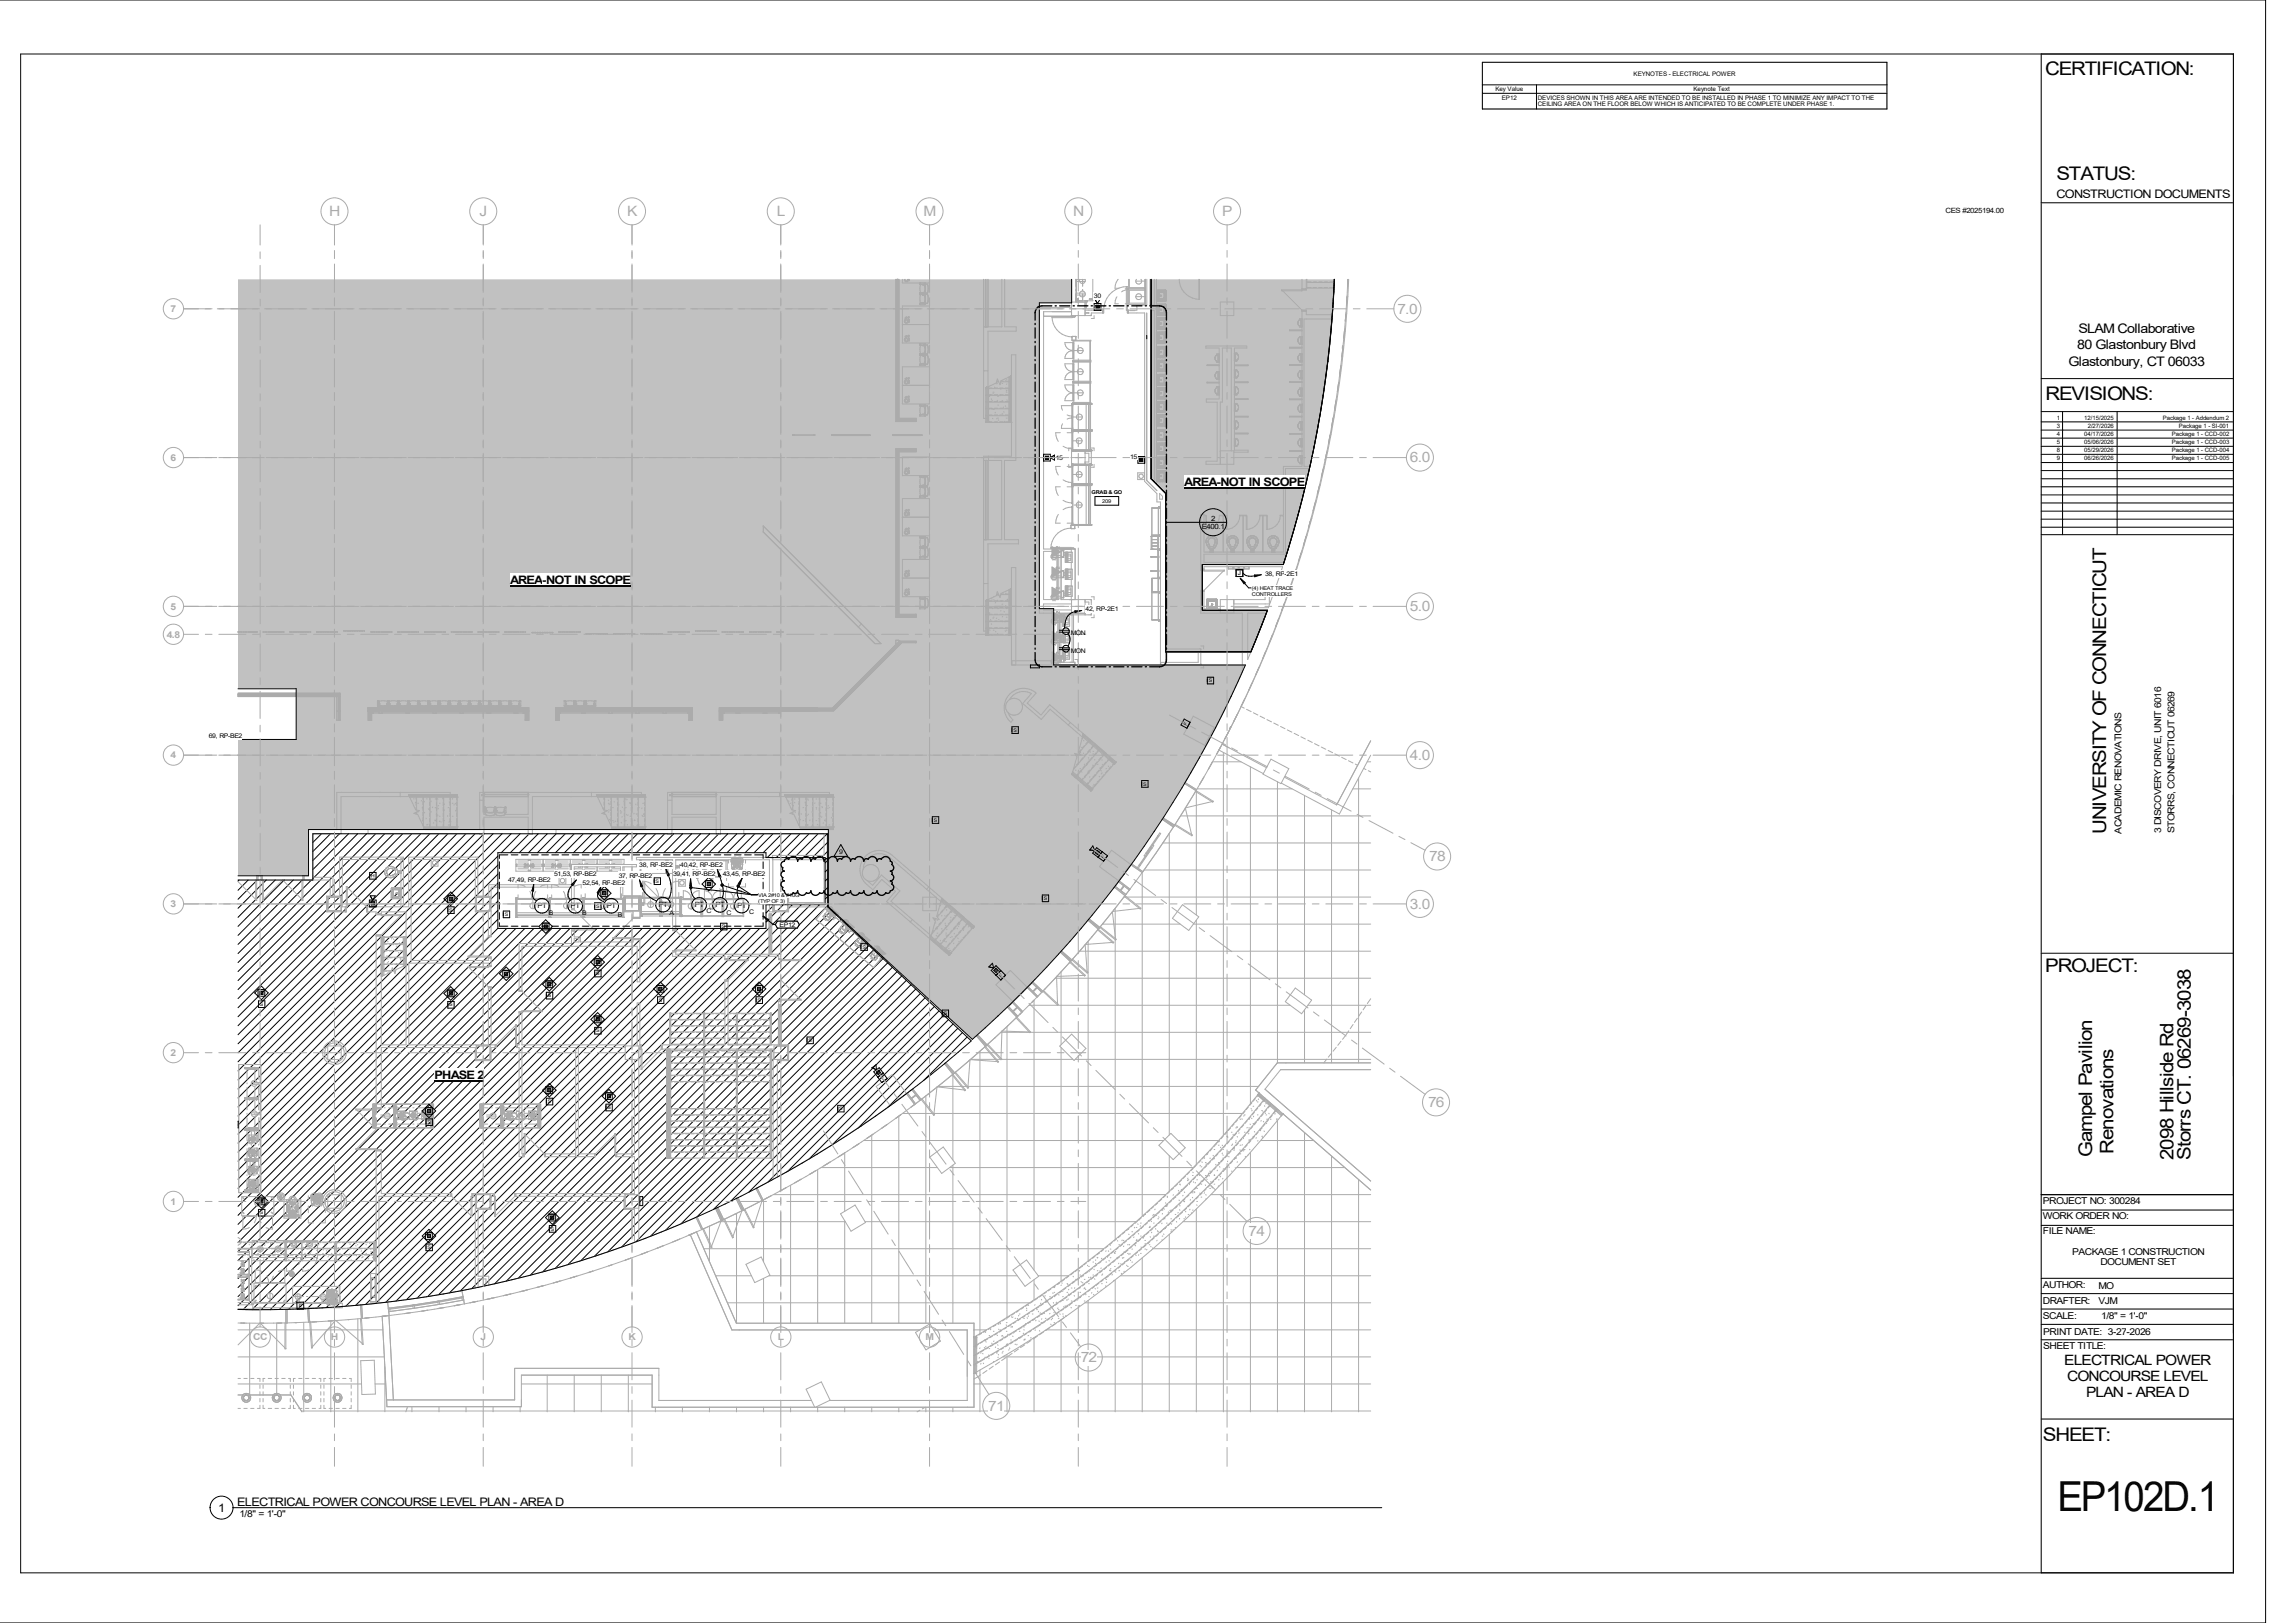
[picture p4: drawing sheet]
<svg xmlns="http://www.w3.org/2000/svg" width="1067mm" height="762mm" viewBox="0 0 1067 762" stroke-linecap="round" stroke-linejoin="round" font-family="sans-serif">
<defs><g id="words">
<text font-size="19.4" x="966" y="710">EP102D.1</text>
<g font-size="8.8">
<text x="960" y="35">CERTIFICATION:</text>
<text x="966" y="84">STATUS:</text>
<text x="960" y="188">REVISIONS:</text>
<text x="989" y="391" transform="rotate(-90 989 391)">UNIVERSITY OF CONNECTICUT</text>
<text x="960" y="456">PROJECT:</text>
<text x="982" y="543" transform="rotate(-90 982 543)">Gampel Pavilion</text>
<text x="992" y="542" transform="rotate(-90 992 542)">Renovations</text>
<text x="1021" y="545" transform="rotate(-90 1021 545)">2098 Hillside Rd</text>
<text x="1029" y="545" transform="rotate(-90 1029 545)">Storrs CT. 06269-3038</text>
<text x="959" y="677">SHEET:</text>
</g>
<g font-size="6.7" fill="#ababab">
<text x="155" y="102">H</text>
<text x="225" y="102">J</text>
<text x="295" y="102">K</text>
<text x="365" y="102">L</text>
<text x="434" y="102">M</text>
<text x="504" y="102">N</text>
<text x="574" y="102">P</text>
<text x="656" y="147">7.0</text>
<text x="662" y="217">6.0</text>
<text x="662" y="287">5.0</text>
<text x="662" y="357">4.0</text>
<text x="671" y="404">78</text>
<text x="662" y="427">3.0</text>
<text x="671" y="520">76</text>
<text x="586" y="580">74</text>
<text x="507" y="640">72</text>
<text x="464" y="662">71</text>
</g>
<g font-size="6.7">
<text x="969" y="641">ELECTRICAL POWER</text>
<text x="971" y="648">CONCOURSE LEVEL</text>
<text x="980" y="656">PLAN -</text>
<text x="1003" y="656">AREA D</text>
</g>
<g font-size="6.2">
<text x="976" y="157">SLAM Collaborative</text>
<text x="975" y="164">80 Glastonbury Blvd</text>
<text x="971" y="172">Glastonbury, CT 06033</text>
</g>
<g font-size="5.5">
<text x="966" y="93">CONSTRUCTION DOCUMENTS</text>
<text x="556" y="228">AREA-NOT IN SCOPE</text>
<text x="239" y="274">AREA-NOT IN SCOPE</text>
<text x="204" y="506">PHASE 2</text>
<text x="111" y="707">ELECTRICAL POWER CONCOURSE LEVEL PLAN - AREA D</text>
<text x="102" y="710">1</text>
</g>
<g font-size="4.4" fill="#ababab">
<text x="80" y="147">7</text>
<text x="80" y="216">6</text>
<text x="80" y="286">5</text>
<text x="78" y="299">4.8</text>
<text x="80" y="356">4</text>
<text x="80" y="426">3</text>
<text x="80" y="496">2</text>
<text x="80" y="566">1</text>
<text x="119" y="629">CC</text>
<text x="155" y="629">H</text>
<text x="226" y="629">J</text>
<text x="295" y="629">K</text>
<text x="365" y="629">L</text>
<text x="435" y="629">M</text>
</g>
<g font-size="4.4">
<text x="996" y="391" transform="rotate(-90 996 391)">ACADEMIC RENOVATIONS</text>
<text x="1015" y="391" transform="rotate(-90 1015 391)">3 DISCOVERY DRIVE, UNIT 6016</text>
<text x="1021" y="391" transform="rotate(-90 1021 391)">STORRS, CONNECTICUT 06269</text>
<text x="959" y="565">PROJECT NO: 300284</text>
<text x="959" y="572">WORK ORDER NO:</text>
<text x="959" y="579">FILE NAME:</text>
<text x="973" y="589">PACKAGE 1 CONSTRUCTION</text>
<text x="986" y="594">DOCUMENT SET</text>
<text x="959" y="605">AUTHOR:</text>
<text x="985" y="605">MO</text>
<text x="959" y="612">DRAFTER:</text>
<text x="985" y="612">VJM</text>
<text x="959" y="619">SCALE:</text>
<text x="987" y="619">1/8&quot; = 1'-0&quot;</text>
<text x="959" y="627">PRINT DATE: 3-27-2026</text>
<text x="959" y="633">SHEET TITLE:</text>
<text x="112" y="712">1/8&quot; = 1'-0&quot;</text>
</g>
<g font-size="3.4">
<text x="914" y="100">CES #2025194.00</text>
<text x="569" y="244">2</text>
<text x="564" y="248">E400.1</text>
<text x="309" y="426">PT</text>
<text x="326" y="426">PT</text>
<text x="336" y="426">PT</text>
<text x="252" y="426">PT</text>
<text x="268" y="426">PT</text>
<text x="285" y="426">PT</text>
<text x="346" y="426">PT</text>
</g>
<g font-size="3">
<text x="514" y="140">30</text>
<text x="496" y="216">15</text>
<text x="531" y="215">15</text>
<text x="594" y="271">38, RP-2E1</text>
<text x="510" y="287">42, RP-2E1</text>
<text x="503" y="298">MON</text>
<text x="503" y="306">MON</text>
<text x="98" y="346">69, RP-BE2</text>
<text x="394" y="401">9</text>
<text x="300" y="407">38, RP-BE2</text>
<text x="319" y="407">40,42, RP-BE2</text>
<text x="260" y="411">51,53, RP-BE2</text>
<text x="290" y="412">37, RP-BE2</text>
<text x="316" y="411">39,41, RP-BE2</text>
<text x="339" y="411">43,45, RP-BE2</text>
<text x="239" y="414">47,49, RP-BE2</text>
<text x="274" y="416">52,54, RP-BE2</text>
<text x="258" y="430">B</text>
<text x="273" y="430">B</text>
<text x="290" y="430">B</text>
<text x="314" y="430">A</text>
<text x="332" y="429">C</text>
<text x="341" y="430">C</text>
<text x="352" y="429">C</text>
<text x="366" y="435">EP12</text>
</g>
<g font-size="2.9">
<text x="767" y="35">KEYNOTES - ELECTRICAL POWER</text>
<text x="702" y="43">Key Value</text>
<text x="705" y="47">EP12</text>
<text x="722" y="47">DEVICES SHOWN IN THIS AREA ARE INTENDED TO BE INSTALLED IN PHASE 1 TO MINIMIZE ANY IMPACT TO THE</text>
<text x="795" y="43">Keynote Text</text>
<text x="722" y="50">CEILING AREA ON THE FLOOR BELOW WHICH IS ANTICIPATED TO BE COMPLETE UNDER PHASE 1.</text>
<text x="581" y="270">J</text>
</g>
<g font-size="2.8">
<text x="966" y="197">1</text>
<text x="979" y="197">12/15/2025</text>
<text x="1016" y="197">Package 1 - Addendum 2</text>
<text x="966" y="201">3</text>
<text x="980" y="201">2/27/2026</text>
<text x="1023" y="201">Package 1 - SI-001</text>
<text x="966" y="205">4</text>
<text x="966" y="208">5</text>
<text x="979" y="205">04/17/2026</text>
<text x="979" y="208">05/06/2026</text>
<text x="1020" y="205">Package 1 - CCD-002</text>
<text x="1020" y="208">Package 1 - CCD-003</text>
<text x="966" y="212">8</text>
<text x="979" y="212">05/29/2026</text>
<text x="1020" y="212">Package 1 - CCD-004</text>
<text x="966" y="216">9</text>
<text x="979" y="216">06/26/2026</text>
<text x="1020" y="216">Package 1 - CCD-005</text>
</g>
<g font-size="2.5">
<text x="513" y="232">GRAB &amp; GO</text>
<text x="518" y="236">209</text>
</g>
<g font-size="2.4">
<text x="588" y="277">(4) HEAT TRACE</text>
<text x="588" y="280">CONTROLLERS</text>
<text x="356" y="421">VIA 2#10 &amp; #10G</text>
<text x="356" y="424">(TYP OF 3)</text>
</g>
<g font-size="2.3">
<text x="568" y="320">S</text>
<text x="557" y="341" transform="rotate(-62 557 341)">F</text>
<text x="476" y="343">S</text>
<text x="537" y="369">S</text>
<text x="438" y="386">S</text>
<text x="518" y="403" transform="rotate(-54 518 403)">F</text>
<text x="176" y="410" transform="rotate(-180 176 410)">H</text>
<text x="308" y="414">S</text>
<text x="490" y="422">S</text>
<text x="211" y="428">S</text>
<text x="237" y="430">S</text>
<text x="280" y="426">S</text>
<text x="339" y="436">S</text>
<text x="405" y="445">S</text>
<text x="280" y="458">S</text>
<text x="470" y="459" transform="rotate(-45 470 459)">F</text>
<text x="122" y="472">S</text>
<text x="211" y="472">S</text>
<text x="257" y="468">S</text>
<text x="309" y="470">S</text>
<text x="356" y="470">S</text>
<text x="443" y="477">S</text>
<text x="280" y="485">S</text>
<text x="380" y="489">S</text>
<text x="414" y="507" transform="rotate(-36 414 507)">F</text>
<text x="257" y="518">S</text>
<text x="285" y="521">S</text>
<text x="394" y="521">S</text>
<text x="201" y="528">S</text>
<text x="122" y="570">S</text>
<text x="259" y="578">S</text>
<text x="201" y="586">S</text>
<text x="140" y="614" transform="rotate(-2 140 614)">F</text>
</g>
</g></defs>
<path d="M491 214h1v2h-1z" fill="#000"/>
<g fill="#4b4b4b">
<path d="M122 465h1v2h-1z"/>
<path d="M122 563h1v2h-1z"/>
<path d="M174 423h2v2h-2z"/>
<path d="M211 421h1v2h-1z"/>
<path d="M211 466h1v1h-1z"/>
<path d="M201 521h1v1h-1z"/>
<path d="M201 580h1v1h-1z"/>
<path d="M259 571h1v1h-1z"/>
<path d="M257 511h2v2h-2z"/>
<path d="M285 514h2v1h-2z"/>
<path d="M257 461h2v2h-2z"/>
<path d="M280 478h1v1h-1z"/>
<path d="M280 451h1v2h-1z"/>
<path d="M283 419h1v1h-1z"/>
<path d="M309 464h2v1h-2z"/>
<path d="M356 464h1v1h-1z"/>
<path d="M332 414h2v2h-2z"/>
<path d="M255 434h2v2h-2z"/>
<path d="M237 456h1v2h-1z"/>
<path d="M411 502h3v2h-3z"/>
<path d="M467 455h2v2h-2z"/>
<path d="M514 399h2v2h-2z"/>
</g>
<g fill="#c1c1c1">
<path d="M112 131h473v357h-473z"/>
<path d="M547 131h80v175h-80z"/>
<path d="M540 131h86v175h-86z"/>
</g>
<path d="M515 143h1v2h-1zM535 215h2v2h-2z" fill="#000"/>
<g fill="#ababab">
<path d="M146 560h3v4h-3z"/>
<path d="M155 609h4v4h-4z"/>
<path d="M343 402h4v4h-4z"/>
</g>
<path d="M589 270h3v1h-3zM505 287h3v1h-3zM250 415h1v3h-1zM268 413h3v3h-3zM280 416h2v3h-2zM300 413h2v3h-2zM313 408h1v3h-1zM324 413h1v3h-1zM337 408h1v3h-1zM347 412h2v3h-2z" fill="#000"/>
<g fill="none" stroke="#ababab" stroke-width=".47">
<path d="M421 131v67h9v-2h-8M421 131v67M421 131v66M422 131v66M424 131v2h12v-2M425 131v1h1M425 131h.1M425 131l1 1M426 131v1M427 131h.1M427 131l-1 1M427 131v1v-1"/>
<path d="M432 138h.1M432 133h.1M432 133h2M432 138h3M432 137h.1M432 138v4M432 137v1M433 134h1M433 134h-1v1v2M433 138h.1M433 134h.1M433 137h.1"/>
<path d="M433 138l1 1M433 133v1M433 137v1M434 134h.1M434 138h-1M434 138h.1M434 139v3M434 137l-1 1M434 137h.1M434 134v3M434 138v1M434 139h.1"/>
<path d="M434 133h.1M434 137h-1M435 138h.1M435 133h.1M435 138h-3M435 133l1 1M435 138h1M436 137l-1 1M436 134h.1M436 138h.1M436 134v3M436 137h.1"/>
<path d="M436 138v1M436 139v3M436 139h.1M436 136v1M462 131v65h1M463 131v22M464 131v22M470 131v22h-8M472 131v22h5v2h-13v43M503 131v17M505 138h5M505 139h5"/>
<path d="M505 132h5M505 131v10M507 131v1a1.4 1.4 0 0 0 1 1 1.4 1.4 0 0 0 2-1M508 131v3M508 136h.1M508 138v3M509 131l1 1M510 131h-5v11M513 131v10h-8M524 139v4h1M525 131l-1 4h1M528 135h2"/>
<path d="M529 135a11 11 0 0 0-11 11M529 136h.1M529 136h9M529 136h1M530 136h.1M530 136l-3 1M530 131v12h8v-12M530 131v4h8M533 139h5M533 132h5M534 131a1.4 1.4 0 0 0 1 2 1.4 1.4 0 0 0 1-2M534 131h.1"/>
<path d="M536 131h.1M538 136h-8v6h8M538 131v12M538 131v12h-4v3h-5v-11M540 131v12h2v-12M543 131v96l4 5v73h17v7h-19v-76h-2v-4l-6-6v-79h-8v-12M543 136h4v5M544 137h.1M544 138h.1M544 137v1M544 139v1M544 139h.1"/>
<path d="M544 138v2h-1M544 137v3M544 137h3M544 139h1zM545 139h.1M545 139h-2M547 137h.1M547 137v3M547 136h-4v5h4M547 136h.1M547 136v1M554 131a9 9 0 0 0 9 10"/>
<path d="M563 131v10M602 136l9 10M611 131v6h-9v-1M611 136h2M613 131v5h-11M614 131v4h12M614 132h2M614 135h2M614 133h12M617 132h1M617 135h1M619 132h2"/>
<path d="M619 135h2M622 132h1M622 135h1M624 135h2v-4v17h-13v-2h-2M624 132h2M632 139v3M633 131l-2 31M633 131l-1 24-3 25M424 144h12v17h-12zM424 152h12M425 150v1l1 1M425 159v1h1h-1z"/>
<path d="M425 150l1 1v1M425 150h.1M425 158h1l-1 1h1v1M425 158h.1M425 150l1-1-1 1M426 158h-1M426 158h.1M426 149l-1 1M426 149h.1M426 158h1M426 149h1M426 149h1z"/>
<path d="M426 158h1zM427 160v-1l-1 1M427 158l-1 1h1v1M427 149h.1M427 149l-1 1h1v1l-1-1v2M432 143h2M432 143h.1M432 142v1M432 142h.1M433 142h.1M433 142h1M434 142h.1"/>
<path d="M434 142h-1M434 142v1M434 143h.1M434 141v1M436 142h-4M436 142h.1M463 153h.1M494 149a9 9 0 0 0 9 9M503 148h-13M503 144h-15v144h7v22h-20v2M503 142h6v6M503 146h-13v112h15v24"/>
<path d="M503 148h.1M503 158v2h9h-8M503 158h2M504 148v1h-10M505 148v1h-11M505 158h.1M505 140l1 1h-1M505 158v2M505 140h.1M505 141h.1M506 140v1M509 146h9"/>
<path d="M509 147h2h-2M510 141h.1M510 142h.1M510 141v4h-1M510 141v1M511 140l2 1zM512 140h.1M512 141h.1M512 140v1M513 140h.1M513 141h.1M513 140v1"/>
<path d="M514 148v2h-2M515 145h2M518 146v1M518 146v1h-6v1h-9M528 143h2M530 146v1M531 146h2M538 147v79l5 4M540 146h2v80l-2-1zM543 143h4v5M543 148h4M543 156h4"/>
<path d="M543 149l4 1M544 146h.1M544 152h.1M544 158h.1M544 159h.1M543 152h2zM543 145h2zM543 158h2zM544 153h.1M544 147h.1M544 151h.1M544 144v1"/>
<path d="M544 146v1M544 150v1M544 152v1M544 157v1M544 159v1M544 140h.1M544 144h.1M544 145h.1M544 150h.1M544 157h.1M544 145v1h-1M544 151v2h-1"/>
<path d="M544 158v1h-1M544 144v3M544 150v3l3 1M544 157v3M544 145h1M544 152h1M544 159h1M544 158h1M544 150h3M544 157h3M545 145h.1M545 158h.1"/>
<path d="M545 152h.1M546 157l1 3M546 144h1M547 144h-3M547 140h.1M547 154h.1M547 140h-3M547 144h.1M547 150h.1M547 144v3h-3M547 150v4M547 157h.1"/>
<path d="M547 150h-4v4h4M547 143h-4v5M547 156h-4v5h4M547 141h.1M547 143h.1M547 156h.1M547 149v1M547 148h.1M547 141h-4M547 150v4h-4M547 156v5h-4M573 142h6v6h-6z"/>
<path d="M610 153h1M610 150h1M610 150l-1 1 1 2M610 158l-1 1 1 2M610 158h1M611 150v3M611 158v3M611 150h-1M611 146v73h-8v23h-2M611 146h2M611 155h-6h6M611 158h-1"/>
<path d="M612 150h13a511 511 0 0 1-10 69h-3zM631 155v4M631 154h1M632 148v3M632 142h1M424 172h12v18h-12zM425 178h.1M425 178h1l-1 1h1v1M426 177l-1 1M426 177h.1M426 177l1 1M426 177l1 1z"/>
<path d="M427 179l-1 1h-1v-1v1h1M427 178h.1M427 178l-1 1h1v1M432 171l2 1M432 167h.1M432 162h.1M432 171h.1M432 161v1M432 166v1M432 162h2M432 161l3 1M432 166h2"/>
<path d="M432 166h.1M432 161h.1M432 167v4M432 162v4M432 171h1M433 167h.1M433 162h.1M433 166h.1M433 171h.1M433 167h1v4M433 162h1M433 171h1"/>
<path d="M434 162h.1M434 167h.1M434 171h.1M434 171h-1M434 162v1M434 166h-1M434 166h.1M434 163v3M434 162l1 1M434 171v1M434 172h.1M434 167v3"/>
<path d="M434 168h.1M434 166l1 1M434 165l-1 1M434 170v1M435 163l-1 3M435 163h.1M435 162h.1M435 167h-3M435 167h.1M435 162h-1M435 162h1M435 167h1"/>
<path d="M436 166h-1M436 171h-4M436 162h.1M436 162v4M436 166h.1M436 167h.1M436 171h.1M436 167v4M436 168h.1M436 165h.1M462 174h2M468 179h1"/>
<path d="M468 180h.1M470 179h4M470 179h1M472 179h2M473 178h.1M474 179h.1M475 179h.1M475 176l-5 3v2l-2-3v2l-5 2M503 174h6M503 164v1M503 165h1M503 165h.1"/>
<path d="M504 180h8zM504 179h8zM504 169h8zM504 170h8zM504 161v7M504 171v7M504 178h.1M504 161h.1M504 171v7h-4l1-2 3-1M504 165h.1M504 164h.1M504 171h-4l1 2 3 1"/>
<path d="M504 168h-4l1-2 3-1-3-2-1-2h4v7M504 175h-1M504 160v9M504 170v9M504 180v9M504 165h5M512 160v9M512 170v9M512 180v9M543 163h4v5M543 169h4v5M543 176h4v5"/>
<path d="M543 168h4M544 179h.1M544 172h.1M543 172h2zM543 178h2zM544 180h.1M544 171h.1M544 166h.1M544 167h.1M544 164v1M544 166v1M544 170v1"/>
<path d="M544 172v1M544 177v1M544 179v1M544 160h.1M544 165h.1M544 178h.1M544 164h.1M544 170h.1M544 173h.1M544 177h.1M544 178v1h-1M544 165v1h-1"/>
<path d="M544 171v2h-1M544 164v3M544 164h3M544 177h3M544 172h1M544 178h1M544 177v3M544 165l1 1zM545 172h.1M545 178h.1M545 165h-2M545 165h.1"/>
<path d="M546 160h.1M547 170h-3v3M547 160h-3M547 164h.1M547 170h.1M547 160h.1M547 167h.1M547 180h.1M547 173h.1M547 167h-3M547 173h-3M547 177h.1"/>
<path d="M547 177v3h-3M547 170v3M547 164v3M547 163h.1M547 169h.1M547 176h-4v5M547 168h.1M547 174h.1M547 176h.1M547 163h-4v5M547 169h-4v5M547 169v1"/>
<path d="M547 161h.1M547 174h-4M571 178h1M571 170h1M571 167h1M571 167v1v2M571 175v1v2M571 175h1M572 167v3M572 175v3M572 179h-5l5 1M572 166l-1 1"/>
<path d="M572 174l-1 1M572 171h-5l5 1M580 171h6l-6 1M580 179h6l-6 1M580 166h1M580 174h1M580 177h1M580 169h1M580 166v3M580 174v3M581 177h-1M581 169l-1 1"/>
<path d="M581 174l1 1-1 2M581 166l1 1-1 2M610 161h1M610 174h1M610 170h1M610 161l1 1M610 178h1M610 166l-1 2 1 2M610 174l-1 2 1 2M610 166h1M611 166v4M611 174v4"/>
<path d="M611 163h-6h6M611 171h-6h6M611 179h-6l6 1M611 174h-1M611 166h-1M629 180h.1M629 180a507 507 0 0 1-51 162M630 172l-1 4M630 167h.1M630 164v4M631 164a511 511 0 0 1-53 177M631 162v2"/>
<path d="M421 197h1M421 198h9M421 197v1M421 197h9M421 197h.1M422 197h-1M422 197h8M422 198h.1M424 181h12M425 187h.1M425 187l1-1 1 1M425 188v1h1"/>
<path d="M425 187h1h-1M426 189h.1M426 189v-1h-1v1h1M426 186h1zM427 187h-1h1v2l-1-1v1M432 190l2 1M432 195h.1M432 190v1M432 190h.1M432 195h2M432 190h3M432 191v3l1 1"/>
<path d="M432 191h.1M432 191h2M433 195h.1M433 191h.1M434 191h.1M434 191v3M434 194l-1 1M434 194h.1M434 195h.1M434 195h-2M435 190v1M435 190l-1 1"/>
<path d="M435 191h1M436 195h-1M436 191h.1M436 191v4M436 195h.1M436 194h.1M463 189h.1M463 182h.1M463 185h.1M463 192h.1M463 195h.1M463 198h.1"/>
<path d="M463 186h.1M463 182v16h12M463 182v16M463 189h1M463 182h1M463 185h1M463 192h1M463 195h1M463 198h1M463 186h1M464 196h-1M464 182v-1v17"/>
<path d="M464 198h.1M464 196h.1M464 189h10M464 182h2M464 185h2M464 189h2M464 192h2M464 195h2M464 198h2M464 182h10M464 186h10M464 192h10"/>
<path d="M464 195h10M464 186h1M465 185v1M465 181h.1M465 187l1 1M466 192h.1M466 188h.1M466 196v1M466 184v1M466 192h1M466 184h1M467 182h1"/>
<path d="M467 185h1M467 189h1M467 192h1M467 195h1M467 198h1M467 182h.1M467 194h.1M468 196v1M468 188h.1M468 196h1M468 190h1M468 186h1"/>
<path d="M469 197h.1M469 182h2M469 185h2M469 189h2M469 192h2M469 195h2M469 198h2M470 186h.1M470 182v1M470 194h1M470 180h1M471 188l-1 1"/>
<path d="M471 191h.1M471 193v1M472 198h.1M472 191h.1M472 182h2M472 185h2M472 189h2M472 192h2M472 195h2M472 198h2M472 183h1M473 196h.1"/>
<path d="M473 184h.1M473 188h.1M473 180v1M473 183h.1M474 195h.1M474 198v-21v21M474 198h.1M474 196h.1M474 194h.1M474 189h.1M474 182h.1M474 185h.1"/>
<path d="M474 192h.1M474 186h.1M474 198v-21l1-1v22M475 198h.1M475 189h.1M475 182h.1M475 185h.1M475 192h.1M475 195h.1M475 186h.1M499 199l-1 2h6M501 197l3-1h-1v5"/>
<path d="M503 189h.1M503 190h.1M503 189v1M503 189h9M503 190v6h1l-3-1M503 190h1M503 195v1M503 196h.1M503 184h.1M503 184v1M504 184h-1M504 189v23"/>
<path d="M504 184h.1M504 190h.1M504 190h8M504 189h.1M504 197v4M504 191v4M504 189v1M504 189h8zM504 181v7M504 190h-6l1 3M504 196h4M504 181v7h-4l1-2 3-2"/>
<path d="M504 188h.1M504 185h.1M504 184h5M504 181h-4l1 2 3 1M505 190h.1M510 190v12M511 190h.1M511 190v22M511 189h.1M511 189v1M512 189h.1M512 190h.1"/>
<path d="M512 190v12M512 189v1M543 182h4M543 189h4M543 195h4M543 181h4M543 200h4M543 189v4h4M544 185h.1M544 184h.1M544 191h.1M544 192h.1"/>
<path d="M543 185h2zM544 186h.1M544 193h.1M544 196h.1M544 183v1M544 185v1M544 189v2M544 192v1M544 196v1M544 198v1M544 189h.1M544 183h.1"/>
<path d="M544 197h.1M544 198h.1M544 199h.1M544 190v2h-1M544 184v2h-1M544 197v1h-1M544 183v3h3M544 189v1M544 196v3M544 196h3M544 185h1M544 189l3 1"/>
<path d="M544 183h3M544 191h1zM544 189v3l3 1M544 197l1 1zM545 191h.1M545 191h-2M545 197h-2M545 197h.1M545 185h.1M547 199h.1M547 186h.1M547 193h.1"/>
<path d="M547 183h.1M547 190h.1M547 196h.1M547 183v3M547 190v3M547 196v3M547 199h-3M547 182h-4v5h4M547 195h.1M547 189h.1M547 182h.1M547 200h.1"/>
<path d="M547 181h.1M547 187h.1M547 195h-4v5M547 182v5M547 189v4l-4 1M547 195v5M547 187h-4M571 185h1M571 182v1v2M571 182h1M572 182v3M572 182h-1"/>
<path d="M580 187h6l-6 1M580 195h6l-6 1M580 198h1M580 190h1M580 189l1 1M580 182h1M580 193h1M580 185h1M580 182v3M580 190v3M580 198v3M581 185h-1"/>
<path d="M581 193h-1M581 182l1 1-1 2M581 190l1 1-1 2M581 198l1 1-1 2M610 190h1M610 198h1M610 186h1M610 193l1 1M610 183l-1 1 1 2M610 190l-1 1 1 2M610 198l-1 2 1 2M610 183h1"/>
<path d="M610 193h1M611 183v3M611 190v3M611 198v4M611 187h-6l6 1M611 195h-6l6 1M611 182l-1 1M611 198h-1M611 190h-1M626 196l-1 4M627 193h.1M627 188v4"/>
<path d="M628 180v4M372 204h.1M372 204h10M373 204h.1M382 204h.1M391 204h.1M391 204h17M408 204h.1M419 204h.1M419 204h14M421 211v78M421 211l1 1"/>
<path d="M421 211h9M422 212h8M422 212v77M422 212h8v-1h-9v79h9v-2h-8M422 211h.1M424 215h12v8h-12zM426 220h-1h1l-1 1M426 220h.1M426 220h1M426 220h1zM430 211h-9v78h9M433 204h.1"/>
<path d="M462 216h8v37h-8M463 216h.1M463 216v37M464 216v37M464 214v2M498 219h-2l1 4M498 203h-2l1 4M502 218v1h1M503 202h.1M503 218h.1M503 212h.1M503 212h9v6h-9"/>
<path d="M503 212v6M503 210h-1v2M503 202h9M503 203v8h1l-5-1M503 203h.1M503 201h.1M503 218v1M503 211h.1M503 219v8h1l-5-2M503 201v1M504 218h.1M504 202h.1"/>
<path d="M504 211h8M504 218v29M504 203h.1M504 202h8M504 212h.1M504 211h.1M504 203v7M504 219v7M504 202h1M504 201h.1M504 203h-3M504 207h4"/>
<path d="M504 218v1h-3M504 201l-1 1M504 219h.1M505 202h.1M505 218h.1M505 203h.1M505 212h.1M505 211h.1M505 202v1M505 211v1M509 212v6M509 213h2v4h-2"/>
<path d="M510 203v8M510 218v9M511 202h.1M511 218h.1M511 203h.1M511 212h.1M511 211h.1M511 202h1M511 218v9M511 202v1M512 202h.1M512 218h.1"/>
<path d="M512 211h.1M512 212h.1M512 203v8M512 218v9M512 203h.1M512 202v1M512 211v1M512 218h-9M512 203h-9M512 210h2v2M514 218v1h-2M543 202h4"/>
<path d="M543 208h4M543 215h4M543 202v5h4M543 208v5h4M543 215v5h4M544 210h.1M544 204h.1M544 205h.1M544 217h.1M544 218h.1M543 204h2zM544 211h.1"/>
<path d="M544 203v1M544 205v1M544 209v1M544 211v1M544 216v1M544 218v1M544 219h.1M544 203h.1M544 206h.1M544 209h.1M544 212h.1M544 216h.1"/>
<path d="M544 216v2h-1M544 210v1h-1M544 203v2h-1M544 209v3h3M544 216v3M544 219h3M544 203v3h3M544 204h1M544 203h2l1 3M544 209h3M544 217h1zM544 210l1 1z"/>
<path d="M545 204h.1M545 211h-2M545 217h-2M545 217h.1M545 211h.1M546 212h.1M546 206h.1M547 203h.1M547 209h.1M547 216h-3M547 216h.1M547 206h.1"/>
<path d="M547 219h.1M547 212h.1M547 209v3M547 216v3M547 215h.1M547 202h.1M547 208h.1M547 220h.1M547 207h.1M547 219v1M547 202v5M547 208v5h-4"/>
<path d="M547 215v5h-4M547 207h-4M573 212h6v6h-13v-1h5v-28h-5v-2h6v-24h-6v-1h19v1h-5v48h6v1h-7M578 212v-49h-4v26h-1v29M580 203h6l-6 1M580 206h1M580 209h1M580 201h1M580 206v3M581 201h-1M581 209l-1 1M581 206l1 1-1 2"/>
<path d="M604 220h11l-6 22-6 22h-38v-4h39zM610 214h1M610 202h1M610 209l1 1M610 217l1 1M610 206l-1 2 1 1M610 214l-1 1 1 2M610 209h1M610 206h1M610 217h1M611 206v3M611 214v3"/>
<path d="M611 212h-6h6M611 204h-6h6M611 206h-1M611 214h-1M622 218h.1M623 212l-1 4M624 205h1M625 204l-1 4M625 201v2M424 234h12v18h-12zM425 221h1v1M425 221v1l1 1"/>
<path d="M425 221v1h1M425 240h1l-1 1M425 240h.1M426 239h1v1zM427 222v-1l-1 1M427 240l-1 1h1v1l-1-1v1M427 240l-1-1-1 1M427 220h.1M427 222h.1M427 220l-1 1h1v1M432 233h.1M432 229h.1"/>
<path d="M432 224h.1M432 223v1M432 229h2M432 223h.1M432 233h3M432 233h2M432 224v2v2M433 229h-1v1v3M433 224h.1M433 228h.1M433 229h1M433 229h.1"/>
<path d="M433 224l1 1M433 233h.1M434 229h.1M434 224h.1M434 228h.1M434 233h-1M434 228h-1M434 233h.1M434 225v2M434 229v4M434 224v4M434 229v1"/>
<path d="M434 223h.1M434 232v1M434 229v3M434 225h.1M434 232h.1M434 223l1 1M434 227v1M435 228v1M435 233h-1M435 228h-3v1M435 224h-3M435 224h.1"/>
<path d="M435 229h.1M435 229h-1M435 228h.1M435 229h1M435 224h1M436 229h.1M436 229v3l-1 1M436 224v1M436 224v3M436 227h.1M436 227l-1 1M436 225h.1"/>
<path d="M436 232h.1M498 229h-2l1 4M499 239l5-1h-1v8M503 227h.1M503 228h.1M503 227v1M503 227h9M503 228h9M503 228v8h1l-5-1M503 236h.1M503 238h.1M504 228h.1"/>
<path d="M504 229h.1M504 227h8M504 227h.1M504 229v7M504 238v7M504 237h4M504 223h4M504 228v1h-3M504 228v1M505 227h.1M510 228v18M511 228v18"/>
<path d="M511 227h.1M512 227h.1M512 228v18M512 228h.1M512 227v1M512 228h-9M537 222h-3v3h3M543 221h4v5M544 224h.1M544 222v1M544 224v1M544 223h.1"/>
<path d="M544 222h.1M544 225h.1M544 223v1h-1M544 239v12M544 238v1M544 238h1M544 238h.1M544 239h.1M544 222v3M544 222h3M544 239h-3v12h4M544 223l1 1z"/>
<path d="M544 232l2 1v1h-2zM545 238h-1M545 238h.1M545 239h.1M545 224h-2M545 224h.1M547 222h.1M547 225h.1M547 225h-3M547 222v3M547 221h.1M547 226h.1"/>
<path d="M547 221h-4v5h4M547 226h-4M618 236l-1 1M619 231h.1M619 228v4M621 220l-1 4M424 243h12M425 249v2h1v-1h-1M425 249v1l1 1M425 241v1h1M425 249h1h-1M425 249h.1"/>
<path d="M426 248l-1 1M426 248h.1M426 248l1 1M426 242h.1M426 242v-1h-1v1h1M426 248h1zM427 249h.1M427 249h-1h1M427 249v2l-1-1v1M432 252h.1M432 252h2h1M432 257h.1"/>
<path d="M432 253v2v2M433 257h-1v2v2M433 253h.1M433 257h.1M433 257l1 1M433 256v1M433 253h1M434 257v1M434 253h.1M434 256v1M434 256l-1 1M434 258h.1"/>
<path d="M434 256h.1M434 253v3M434 258v3M434 257h.1M435 252h-3M435 257h-3h2M435 252l1 1M435 257h-1M435 257h.1M435 257h1M436 253h.1M436 257h.1"/>
<path d="M436 257v4l-1 1M436 253v3l-1 1M436 253v1M463 253h.1M490 259h7v23h-7zM493 257l11 1M493 257h10v2M494 257l4 2-4 2zM494 259h3M495 258l2 1-2 1zM495 258l1 1-1 1zM495 259h1h-1z"/>
<path d="M495 259v4M496 258h.1M496 259v23M497 242l-1 4h2M497 259l-3-2v6M497 259l-3 2M497 257h-1M498 258v24h14v7h-15v22M498 258h1M498 259h1M499 259v2h-1M499 259h.1"/>
<path d="M499 258h.1M499 258v4M499 259h1M500 259h3v5h-3zM501 259v5M501 260h.1M501 246h3M501 260v4M503 248a9 9 0 0 0-10 9M503 247h.1M503 246h.1M503 246v1"/>
<path d="M503 257h.1M504 246h.1M504 247h.1M504 246h-1M504 257h.1M505 247v1h-2M512 246h.1M512 247h.1M512 246v1M512 247h-9v1M512 246l-9 1M541 252h.1"/>
<path d="M541 258h.1M541 258h3M541 252v6h4M541 253h.1M541 255h.1M541 256h.1M541 253h3M541 256h3M541 255h3M541 251h3M541 252v6M543 258h.1"/>
<path d="M543 252h.1M544 258h.1M544 252h.1M544 253h.1M544 255h.1M544 256h.1M544 252v6M544 258v13M544 251v7M544 251h.1M544 251v1M544 252h1"/>
<path d="M544 258h1M544 252h-3M545 251h.1M545 252h.1M545 258h.1M545 259h.1M566 249v-7h-2v26h11M566 255a2.7 2.7 0 0 1 3-3 2.7 2.7 0 0 1 3 3M566 255h.1M566 255l2 2M568 257v1M568 257h2"/>
<path d="M568 258v1M568 257h.1M568 258h2M569 259v-1v1M569 259h.1M569 258v1zM570 258v1M570 257h.1M570 257v1M571 255h.1M571 255a1.8 1.8 0 0 0-2-3 1.8 1.8 0 0 0-2 3l1 2M571 255l-1 2"/>
<path d="M572 255l-2 2M572 255h.1M573 242h1v17h-9v-17h1v7M573 242h3v7M573 242a6 6 0 0 1-7 7M576 255a2.7 2.7 0 0 1 3-3 2.7 2.7 0 0 1 2 3M576 255h.1M576 255l1 2M577 257l1 1M578 258v1M578 258h1M578 257h1"/>
<path d="M578 257h-1M578 258h1v1M578 259h1M578 259h.1M579 258v1zM579 259h.1M579 257h1M579 258v1M580 257l-1 1M580 255l-1 2M580 255h.1M580 255a1.8 1.8 0 0 0-2-2 1.8 1.8 0 0 0-1 3l1 1"/>
<path d="M581 255l-1 2M581 255h.1M582 242h2v17h-9v-17h1v7M582 242h3v7M582 242a6 6 0 0 1-6 7M585 255a2.7 2.7 0 0 1 3-3 2.7 2.7 0 0 1 3 3M585 255h.1M585 255l2 2M587 257v1M587 257h2M587 257h.1M587 258v1"/>
<path d="M587 258h2M588 259h.1M588 258v1zM588 258v1M589 258v1M589 257h.1M589 257v1M590 255h.1M590 255a1.8 1.8 0 0 0-3-2 1.8 1.8 0 0 0 0 3v1M590 255l-1 2M591 255l-2 2M591 255h.1"/>
<path d="M592 242h1v17h-9v-17h2l-1 7M592 242h3v7M592 242a6 6 0 0 1-7 7M595 255a2.7 2.7 0 0 1 3-3 2.7 2.7 0 0 1 2 3M595 255h.1M595 255l1 2M596 257l1 1M597 258h2M597 257h2M597 258v1M597 257h-1M598 259h.1"/>
<path d="M598 258v1zM598 258v1M599 258v1M599 257h.1M599 257v1M600 255h.1M600 255a1.8 1.8 0 0 0-3-2 1.8 1.8 0 0 0-1 3l1 1M600 255l-1 2M601 242h2v17h-10v-17h2v7M601 242a6 6 0 0 1-6 7M611 260l-1 3M612 256h.1"/>
<path d="M613 254v1M613 252l-1 4M615 244l-1 4M616 243h.1M424 263h12v17h-12zM424 271h12M425 278v1h1h-1zM425 269v1l1 1M425 269v2h1M425 269l1 1v1M425 269l1-1-1 1M425 269h.1"/>
<path d="M426 277h-1h1l-1 1M426 277h.1M426 268l-1 1M426 268h.1M426 277h1M426 268h1M426 277h1zM426 268h1zM427 277h.1M427 268v1M427 269h-1h1M427 277l-1 1h1v1v-1l-1 1v-1h-1"/>
<path d="M427 269h.1M427 269v1l-1-1v2M432 262h.1M432 261v1M432 261l3 1M432 262h2M432 261h.1M433 261h.1M434 261h-1M434 261h.1M434 262h.1M435 262h-1"/>
<path d="M436 260h.1M462 274h2M468 279h1M468 280h1M470 279h4M470 279h1M472 279h.1M472 279h2M474 279h.1M475 276v1M475 276v22M475 279h.1"/>
<path d="M475 276l-1 1v21M475 276l-5 3v2l-2-3v2l-5 2M494 280h4M494 270h4M494 271h4M494 262h4M494 261h4M494 266l4 3-4 2zM494 276l4 2-4 3zM494 267l4 2-4 2zM494 276l4 2-4 2zM494 278h3"/>
<path d="M494 269h3M495 267l2 2-2 1zM495 277l2 1-2 1zM495 268l1 1-1 1zM495 277l1 1-1 1zM495 268l1 1h-1zM495 278h1h-1zM495 269v4M495 279v3M497 269l-3-2v6M497 278l-3-2v6M497 269l-3 1"/>
<path d="M497 278l-3 2M497 266v1l-1-1v1M497 276h-1M498 278h1M498 262h1M498 271h1M498 268h1M498 277h1M498 268h1v3M498 278h1v2h-1M499 268h.1M499 278h.1"/>
<path d="M499 277h.1M499 278h1M499 262h-1M499 270h1M499 269h1M499 268v3M499 277v4M499 261h1M499 271h.1M499 280h1M500 275h3v5h-3zM500 267h3v5h-3z"/>
<path d="M501 267v5M501 275v5M501 280h.1M501 268h.1M501 272h.1M501 264h.1M501 275h.1M501 268v4M501 260h2v3h-2M501 276h2v3h-2M501 278h2M501 268h2v3h-2"/>
<path d="M501 270h2M501 269h2M501 262h2M501 261h2M501 277h2M503 264v3M503 272v3M503 280v2M540 262h.1M540 261h.1M540 268h.1M540 261v1"/>
<path d="M540 261h4M540 262h4M540 268h4M541 261v1M541 268h.1M541 278v13M541 278h.1M544 271h.1M544 268h-4M544 262h.1M544 261h.1M544 268h.1"/>
<path d="M544 261v1M544 272v6M544 278v13M544 278h.1M544 271v1M544 272h.1M544 278h1M544 271h1M544 278h-3M544 272h-3v6h3M545 278h.1M545 271h.1"/>
<path d="M545 272h.1M564 267h1M564 278h1M565 277v9h8M565 277h-1v11h19v27a514 514 0 0 1-27 52M575 268h-10v-2h37l-4 12h-4v4h-21v6M575 268l-10 9M577 266v1h2v-1M579 266v1h2v-1M582 266v1h2v-1M584 266v1h2v-1M605 276v3"/>
<path d="M608 269h.1M608 267v2M112 297h.1M113 297h.1M114 297h.1M115 297h.1M116 297h.1M117 297h.1M118 297h.1M119 297h.1M120 297h.1M121 297h.1"/>
<path d="M124 297h.1M125 297h.1M126 297h.1M127 297h.1M128 297h.1M129 297h.1M130 297h.1M131 297h.1M132 297h.1M133 297h.1M136 297h.1M137 297h.1"/>
<path d="M138 297h.1M139 297h.1M140 297h.1M141 297h.1M142 297h.1M143 297h.1M144 297h.1M145 297h.1M146 297h.1M149 297h.1M150 297h.1M151 297h.1"/>
<path d="M152 297h.1M153 297h.1M154 297h.1M155 297h.1M156 297h.1M157 297h.1M158 297h.1M161 296h1M161 296h.1M162 296h.1M163 296h.1M164 296h.1"/>
<path d="M165 296h.1M165 296h1M166 296h.1M167 296h.1M168 296h.1M169 296h.1M169 296h1M170 296h.1M171 296h.1M174 297h.1M175 297h.1M176 297h.1"/>
<path d="M177 297h.1M178 297h.1M179 297h.1M180 297h.1M181 297h.1M182 297h.1M183 297h.1M184 297h.1M187 297h.1M188 297h.1M189 297h.1M190 297h.1"/>
<path d="M191 297h.1M192 297h.1M193 297h.1M194 297h.1M195 297h.1M196 297h.1M199 297h.1M200 297h.1M201 297h.1M202 297h.1M203 297h.1M204 297h.1"/>
<path d="M205 297h.1M206 297h.1M207 297h.1M208 297h.1M209 297h.1M212 297h.1M213 297h.1M214 297h.1M215 297h.1M216 297h.1M217 297h.1M218 297h.1"/>
<path d="M219 297h.1M220 297h.1M221 297h.1M222 297h.1M225 297h.1M226 297h.1M227 297h.1M228 297h.1M229 297h.1M230 297h.1M231 297h.1M232 297h.1"/>
<path d="M233 297h.1M234 297h.1M237 297h.1M238 297h.1M239 297h.1M240 297h.1M241 297h.1M242 297h.1M243 297h.1M244 297h.1M245 297h.1M246 297h.1"/>
<path d="M247 297h.1M250 297h.1M251 297h.1M251 297h1M252 297h.1M253 297h.1M254 297h.1M255 297h.1M255 297h1M256 297h.1M257 297h.1M258 297h.1"/>
<path d="M259 297h.1M259 297h1M260 297h.1M263 297h.1M264 297h.1M265 297h.1M266 297h.1M267 297h.1M268 297h.1M269 297h.1M270 297h.1M271 297h.1"/>
<path d="M272 297h.1M275 297h.1M276 297h.1M277 298h.1M278 297h.1M279 298h.1M279 297h.1M279 297v1M280 298h.1M280 297h.1M280 297v1M281 298h.1"/>
<path d="M281 297h.1M281 297v1M282 297h.1M283 297h.1M284 297h.1M285 297h.1M288 298h.1M289 297h.1M290 297h.1M291 298h.1M291 297h.1M292 297h.1"/>
<path d="M293 297h.1M294 298h.1M295 298h.1M296 297h.1M297 297h.1M298 297h.1M301 297v1M301 298h.1M301 297h.1M302 297v1M302 298h.1M302 297h.1"/>
<path d="M303 297v1M303 298h.1M303 297h.1M304 297h.1M305 298h.1M306 297h.1M307 297h.1M307 298h.1M308 297h.1M309 297h.1M310 297h.1M311 297h.1"/>
<path d="M314 297h.1M315 297h.1M316 297h.1M317 297h.1M318 297h.1M319 297h.1M320 297h.1M321 297h.1M322 297h.1M323 297h.1M324 297h.1M327 296h.1"/>
<path d="M327 296h1M328 296h.1M329 296h.1M330 296h.1M331 296h.1M331 296h1M332 296h.1M333 296h.1M334 296h.1M335 296h.1M336 296h.1M339 297h.1"/>
<path d="M340 297h.1M341 297h.1M342 297h.1M343 297h.1M344 297h.1M345 297h.1M346 297h.1M347 297h.1M348 297h.1M349 297h.1M352 297h.1M353 297h.1"/>
<path d="M354 297h.1M355 297h.1M356 297h.1M357 297h.1M358 297h.1M359 297h.1M360 297h.1M361 297h.1M362 297h.1M365 297h.1M366 297h.1M367 297h.1"/>
<path d="M398 286l16 16h-3l-53-52v-3l46 46-1 1M421 289h9M421 289h.1M422 289h-1M422 289h8M422 289v1M432 281h.1M432 281l2-1v1M432 286h.1M432 285v1h2M432 285h3M432 281h4"/>
<path d="M432 285h.1M433 281h.1M433 281l-1 1v3M433 285h.1M433 281l1 1M433 281h1M434 281h.1M434 285h.1M434 285h-1M434 282h.1M434 282v3M434 281v1"/>
<path d="M434 286h.1M434 284h.1M435 285l-1 1M436 281h.1M436 281v1M436 281v4h-1M436 282h.1M463 292h.1M463 282h.1M463 282v16h12M463 285h.1M463 296h-1v-82h13v-47h2v49h-5v37h6v2h-14v43"/>
<path d="M463 288h.1M463 295h.1M463 298h.1M463 289h.1M463 282v16M463 292h1M463 285l1 1M463 282h1M463 285h1M463 288h1M463 295h1M463 298h1"/>
<path d="M463 289h1M464 282v-1v17M464 296h.1M464 298h.1M464 292h10M464 282h10M464 285h10M464 282h2M464 285h2M464 288h2M464 292h2M464 295h2"/>
<path d="M464 298h2M464 289h10M464 295h10M464 298h1M464 288h1M464 288h.1M465 296h.1M465 291h.1M465 293h1M466 281h.1M466 298h.1M466 286h.1"/>
<path d="M466 290h.1M466 296h1M466 290h1M466 282h1M467 280h.1M467 282h1M467 285h1M467 288h1M467 292h1M467 295h1M467 298h1M467 296l1 1"/>
<path d="M468 283h-1M468 295h.1M468 290h.1M468 282h1M468 298h1M468 297v1M468 286h1M469 291h.1M469 282h2M469 285h2M469 288h2M469 292h2"/>
<path d="M469 295h2M469 298h2M470 287h.1M470 282h.1M470 284h1M471 289v1M471 287h1M472 292h.1M472 296h.1M472 282h2M472 285h2M472 288h2"/>
<path d="M472 292h2M472 295h2M472 298h2M472 284v1M472 295h.1M473 296h.1M473 290h.1M473 286h.1M473 282h.1M473 298h.1M474 298v-21v21M474 296h.1"/>
<path d="M474 298h.1M474 292h.1M474 282h.1M474 285h.1M474 288h.1M474 295h.1M474 289h.1M474 287h.1M475 298h.1M475 297h.1M475 292h.1M475 282h.1"/>
<path d="M475 285h.1M475 288h.1M475 295h.1M475 289h.1M494 281h4M494 281a1.4 1.4 0 0 1 0-2 1.4 1.4 0 0 1 2 1 1.4 1.4 0 0 1-1 2M494 281l1 1M494 291h4M494 287l4 2-4 3zM494 297l4 2-4 2zM494 289h3M494 299h3"/>
<path d="M495 288l2 1-2 2zM495 298l2 1-2 1zM495 288l2 1-2 1M495 298l2 1-2 1M495 289h1l-1 1zM495 298l1 1-1 1zM495 299h1h-1zM495 290v3M495 299v4M496 288v-1l1 1h12M496 297h1M497 288v24"/>
<path d="M497 289l-3-1v5M497 299l-3-2v6M497 289l-3 2M497 299l-3 2M497 287v1h12M497 297l1 2-1 3M498 300h.1M498 289h.1M498 289l-1 2M498 299h.1M498 289v22M498 289h1"/>
<path d="M498 292h.1M498 298h1M498 298h.1M498 281h1M498 292h1M498 298v1M498 289v3h1M499 297h3v5h-3zM499 289h3v5h-3zM499 297v5M499 292h-5M499 299h-1v2"/>
<path d="M499 289l1 5M499 289v5M499 281h.1M500 297v5M500 297h.1M500 294h.1M500 290h.1M500 291h.1M500 299h.1M500 290v4M500 297v4M500 298h2v3h-2"/>
<path d="M500 291h2M500 289v5M500 290h2v3h-2M500 299h2M500 292h2M503 284h-13v2h13M503 282v6M503 288h.1M503 289v22M504 289v22M509 282v7M509 283h2v5h-2"/>
<path d="M512 280h2v2M514 289v1h-2M541 291h3M541 291h.1M544 291h.1M544 291h1M545 292h.1M545 291h.1M567 281l4 1M567 282h4M567 281v5M567 285h2z"/>
<path d="M568 285h.1M568 282l-1 3h4v-3M568 282h3M568 282h.1M568 285h2v1M568 285h1M569 285h-1M569 284h.1M569 284v1M569 285h.1M569 285h1M569 285h2z"/>
<path d="M570 285h-1M570 285h.1M570 282h1M571 282h.1M571 281h.1M571 282v4h-4M571 282l1 4M579 284h17v-4h1l-1 5h-17M579 282v6M586 288h9l-9 22zM597 298l-1 4M600 292v1"/>
<path d="M600 291l-1 3M603 283l-1 4M604 281h.1M422 301h-1v2M423 301l-32 31h-53v6h1v-4M423 301h.1M423 301l-32 32M423 301h7v1h-7M423 301h7M423 301v1M423 302l-32 31M423 302h.1"/>
<path d="M423 302l-32 32h-52M494 310h4M494 301h4M494 311h4M494 311a1.4 1.4 0 0 1 1-2 1.4 1.4 0 0 1 1 1 1.4 1.4 0 0 1-1 2M494 311l1 1M494 306l4 3-4 2zM494 309h3M495 307l2 2-2 1zM495 308l2 1-2 1M495 308l1 1h-1zM495 309v4"/>
<path d="M496 307v-1l1 1M497 311h8v1h-30v-46h2v46M497 309l-3-2v6M497 309l-3 1M497 308l1 3M498 308h1M498 302h.1M498 301h.1M498 308h.1M498 301h1M499 305h3v4h-3zM499 305v6"/>
<path d="M499 308h-1v3h1M499 302h-5M499 308h-1M500 305v6M500 301h.1M500 309h.1M500 305h.1M500 305v4M500 305v5M500 306h2v3h-2M500 300h2M500 308h2"/>
<path d="M500 306h2M505 310h1v1M506 312v2h-1M545 312v-1h18v-5h-16v6M564 303h1v2M565 312v2h-1M588 320h1M591 315l-1 2M594 307l-1 2M594 307h.1M112 326h47M112 327h47"/>
<path d="M112 325h48v13h-2v-11M158 334h1M159 327v11M159 326v12M159 326v1M159 326h.1M160 334h.1M173 334h.1M173 332v6h1v-4M173 333h1M173 333v5M173 333h75"/>
<path d="M174 338v-5h73v5M174 333h73v5M174 333v5M174 333h.1M174 334h73M174 333h73M174 335h73M175 334v1M175 334h.1M175 335h.1M177 329v2l1 1M177 329h.1"/>
<path d="M178 332h.1M178 329h-1M178 329h.1M178 331v1M178 329v2M178 330h.1M178 331h.1M178 329h4M178 330v1M178 334h.1M178 335h.1M178 331l1 1"/>
<path d="M178 334v1M179 332h2M179 332h.1M179 334v1M179 332h1M180 334h.1M180 335h.1M181 332h-1M181 332h.1M182 331l-1 1M182 331h.1M182 331h-4"/>
<path d="M182 330h.1M182 329h.1M182 330v1M182 332h.1M182 329v2M182 331v1M182 332h1M183 332h.1M183 329h-1M183 329h.1M183 330h.1M183 329l-1 3"/>
<path d="M183 330v1M183 331h.1M183 331v1M183 331h3M183 332h3M183 332h1M184 332h.1M186 332h.1M186 331v1M186 331h.1M186 329h.1M186 329h-3"/>
<path d="M186 329h1M187 331h.1M187 330l-1 1M187 329h.1M187 331h-1M187 330h.1M187 330v1M187 329v3M187 332h.1M187 329v2M187 331v1M187 330l1 1"/>
<path d="M187 329h4M187 330h1M187 331h1M188 331h.1M188 331h3M188 331v1M188 332h3M189 332h.1M190 332h.1M191 334h.1M191 335h.1M191 332h.1"/>
<path d="M191 334v1M191 331v1M191 331h.1M191 330h1M191 329v2M191 330h.1M191 330v1M191 329h.1M192 331h.1M192 332h.1M192 329v2M192 329h.1"/>
<path d="M192 331v1M192 334v1M192 329v3M192 330v1M192 330h.1M192 334h.1M192 335h.1M192 329h4M192 331l1 1h3M192 331h1M193 331h3M193 331h.1"/>
<path d="M193 332h.1M195 332h.1M196 332h-1M196 331h.1M196 330h.1M196 329h.1M196 330v1M196 330v2M196 332h.1M196 332h1M197 332h.1M197 329h-1v3"/>
<path d="M197 329v2M197 331v1M197 329h.1M197 331h.1M197 330v1M197 330h.1M197 329h4M197 331h4M197 331l1 1M198 332h2M198 332h.1M198 332h1"/>
<path d="M200 332h-1M200 332h.1M201 331h-1M201 331l-1 1M201 331h.1M201 330h.1M201 329h.1M201 330v1M201 332h.1M201 329v2M201 331v1M201 332h1"/>
<path d="M202 332h.1M202 329h-1M202 329h.1M202 330h.1M202 329v3M202 329v1M202 330v1M202 331h.1M202 329h4M202 331v1M202 332h1M203 332h.1"/>
<path d="M203 334h.1M203 335h.1M204 334v1M205 334v1M205 332h.1M205 334h.1M205 335h.1M205 331h.1M206 331l-1 1h-3M206 331h.1M206 331h-4M206 330v1"/>
<path d="M206 330h.1M206 329v3M206 332h.1M206 329h.1M206 331v1M206 329v2M206 330h1M207 331h.1M207 330h.1M207 329v2M207 330v1M207 329h.1"/>
<path d="M207 329h3M207 331v1M208 332h.1M209 332h.1M210 331l-3 1M210 331h.1M210 331h-3M210 330v1M210 330h.1M210 329h.1M210 329h1M210 330h1"/>
<path d="M211 330h.1M211 330h-1M211 331h.1M211 332h.1M211 329v2M211 331v1M211 329h.1M211 329v3M211 330v1M211 331h1M211 331l4 1M212 331h.1"/>
<path d="M212 331h3M212 332h.1M214 332h.1M215 332h-1M215 331v1M215 331h.1M215 329h.1M215 329h-4M215 330h.1M215 330v1M215 329l1 3M215 332h.1"/>
<path d="M215 329h1M216 332h.1M216 331v1M216 329v2M216 329h.1M216 331h.1M216 330v1M216 330h.1M216 334h.1M216 335h.1M216 329h4M216 334v1"/>
<path d="M216 331l1 1M217 332h2M217 332h.1M217 334v1M217 332h1M218 334h.1M218 335h.1M219 332h-1M219 332h.1M219 331h-3M219 331h1M220 331l-1 1"/>
<path d="M220 331h.1M220 330v1M220 331h-1M220 330h.1M220 329h.1M220 332h.1M220 329v2M220 331v1M220 332h1M220 329h1v3M221 332h.1M221 330h.1"/>
<path d="M221 330v1M221 331h.1M221 329h4M221 329h.1M221 330v2M221 332h3M221 332h1M222 332h.1M224 332h.1M225 331h.1M225 331h-4M225 330l-1 2"/>
<path d="M225 330h.1M225 329h.1M225 330v1M225 332h.1M225 329v3M225 329v2M225 331v1M226 330h.1M226 331h.1M226 329h4M226 329h.1M226 331v1"/>
<path d="M226 330v1M226 331h3M226 332h3M227 332h.1M228 332h.1M229 332h-1M229 334h.1M229 335h.1M229 334v1M229 331h.1M229 331v1M230 331h.1"/>
<path d="M230 331h-1M230 330h-1M230 329h.1M230 330h.1M230 330l-1 1M230 332h.1M230 329v2M230 331v1M230 334v1M230 329v3M230 330h1M230 334h.1"/>
<path d="M230 335h.1M230 330v1M230 331h1M230 330l1 1M231 329h-1M231 331h.1M231 329h3M231 329h.1M231 331v1M231 332h.1M231 332h1M233 332h.1"/>
<path d="M234 332h.1M234 331l-3 1M234 331h.1M234 331h-3M234 330v1M234 330h.1M234 329l1 3M234 329h.1M235 332h-1M235 332h.1M235 329h-1M235 329h.1"/>
<path d="M235 331v1M235 329v2M235 330h.1M235 331h.1M235 330v1M235 331h4M235 331l3 1M235 331h1M236 332h.1M237 332h.1M238 332h-1M238 332h.1"/>
<path d="M239 331l-1 1M239 329h.1M239 329h-4M239 331h.1M239 330h.1M239 329v2M239 330v1M239 332h.1M239 331v1M239 329h1M239 332h1M240 332h.1"/>
<path d="M240 329h.1M240 329v3M240 330h.1M240 330v1M240 331h.1M240 331v1h3M240 331h4M241 332h.1M241 334h.1M241 335h.1M242 334v1M243 334v1"/>
<path d="M243 332h.1M243 334h.1M243 335h.1M243 331h.1M244 329h.1M244 329h-4M244 331l-1 1M244 331h.1M244 330v1M244 330h.1M244 329v1M244 329v3"/>
<path d="M244 331v1M244 332h.1M244 329h1M245 331l-1 1M245 329v2M245 331h.1M246 334h.1M246 335h.1M246 334v1M247 334v4h1v-6h-75v2M247 334v4M247 333v5"/>
<path d="M248 334h.1M248 333h-1M248 333v5M248 332v6M261 334h.1M261 333h64M261 333h1M261 333v5M262 333h62M262 334h62M262 333v5M263 335h60"/>
<path d="M263 334v4h-2v-6h64v6h-2v-4M263 334v1M263 334h.1M263 335h.1M265 332h.1M265 329v3M265 329v2M265 329h.1M265 331h.1M265 331v1M266 330h.1M266 330v1"/>
<path d="M266 331h.1M266 329h4M266 329h.1M266 331v1M266 332h3M266 331h3M266 332h.1M267 332h.1M268 332h.1M269 332h-1M269 331h.1M269 331v1"/>
<path d="M270 331h.1M270 330h.1M270 331h-1M270 329h.1M270 330l-1 1M270 332h.1M270 329v2M270 331v1M270 329v3M270 330h1M270 330v1M270 331h1"/>
<path d="M270 330l1 1M271 331h.1M271 329h-1M271 331h3M271 329h3M271 329h.1M271 331v1M271 332h.1M271 332h1M273 334h.1M273 335h.1M273 332h.1"/>
<path d="M273 334v1M274 334v1M274 332h.1M274 331l-3 1M274 331h.1M274 330v1M274 330h.1M274 329l1 3M274 329h.1M275 332h-1M275 334v1M275 334h.1"/>
<path d="M275 335h.1M275 332h.1M275 329h-1M275 329h.1M275 329v2M275 331v1M275 330h.1M275 331h.1M275 330v1M275 331h4M275 331l3 1M275 331h1"/>
<path d="M276 332h.1M277 332h.1M278 332h-1M278 332h.1M279 329h.1M279 329h-4M279 331l-1 1M279 331h.1M279 330h.1M279 330v1M279 332h.1M279 329v2"/>
<path d="M279 331v1M279 329h1M280 329h.1M280 329l-1 3M286 334h.1M286 335h.1M286 334v1M287 334v1M287 334h.1M287 335h.1M299 334h.1M299 335h.1"/>
<path d="M299 334v1M300 334v1M300 334h.1M300 335h.1M311 334h.1M311 335h.1M312 334v1M313 334v1M313 334h.1M313 335h.1M323 334h.1M323 335h.1"/>
<path d="M323 334v1M324 334v4M324 333v5M324 333h.1M324 333h-62v5M325 334h.1M325 333h-1M325 333v5M338 334h.1M338 333v5M338 333h53M338 333h.1"/>
<path d="M338 333h1M339 333h52M339 333v5M339 333h.1M339 334v4M340 334v1M340 334h.1M340 335h.1M346 334h.1M346 335h.1M346 334v1M347 334v1"/>
<path d="M347 334h.1M347 335h.1M358 334h.1M358 335h.1M359 334v1M360 334v1M360 334h.1M360 335h.1M366 334h.1M366 335h.1M366 334v1M366 333h.1"/>
<path d="M366 334v1h-27M384 333v1h-45M384 332v1M391 333h.1M473 335l3 3-1 1a9 9 0 0 1-1-13 9 9 0 0 1 12-1l-4 5 7 6 4-5 26 23M474 328a8 8 0 0 1 10-2l-4 4 9 8 4-5 15 13M503 339l-1 1M560 336l10 5-4 9-10-5zM581 335l-2 4M582 332h1M583 332h1M584 328l-1 4"/>
<path d="M585 333l2 1M587 322v1M589 335l2 1M592 336l2 1M595 338l2 1M598 339l2 2M505 360l-1 1M505 355h.1M506 354l-1 1M506 359h.1M506 355h-1M507 358l-1 1"/>
<path d="M507 353h.1M507 352l-1 1M508 351h.1M508 346v1M508 346l15 12M508 346l15 13-2-2M508 356l-1 1M508 346h.1M509 346l-1 1M509 345h.1M509 348h.1M509 354h.1"/>
<path d="M509 345v1M509 355h.1M509 359h.1M509 350l-1 1M509 346h.1M509 345l-3 8 1 2-2-1 1 1-3 9M509 359l-1 2M510 354l-1 1M510 359h.1M510 358v1M511 348l-1 1M511 356h.1"/>
<path d="M511 348l-4 5M511 357h.1M511 349h.1M511 358l-1 1M511 348h.1M512 348h-1M512 347h.1M512 352l-1 1M512 353h.1M512 347l2 2M513 351h-1M513 356l-1 1"/>
<path d="M513 359h.1M513 353h1M513 350l-1 1M513 354h.1M513 350l-9 11M514 360l-2 1M514 350h.1M514 357h.1M514 349h.1M515 354l-2 1M515 359h1M515 358l-1 1"/>
<path d="M516 352l-1 1M516 352l-10 12M516 352h.1M516 351l1 1M517 356h.1M517 356l-1 1M517 357h1M517 353h.1M517 354l1 1M518 360l-1 1M518 359h.1M518 354v1"/>
<path d="M518 354l-10 12M519 354h-1M519 354h.1M519 353h.1M519 355h1M519 358l-1 1M520 355h.1M520 360h1M520 356v1M521 357l-10 11M521 356h.1M521 357l2 1"/>
<path d="M521 355h.1M521 357h.1M521 356l3 2M522 360l-1 1M523 358l-1 1M523 359h.1M523 358l-10 13M523 358v1M523 358h.1M524 358h-1M524 358h.1M524 358l-1 1"/>
<path d="M524 358l-15-13 15 13M569 358l-2 3M569 358h14M573 352l-2 2M573 352h.1M573 350v2M574 349l-12 22M574 349l21 11M574 349l-2 3 21 11M574 349l3 2M574 353v180M577 343l-2 4"/>
<path d="M578 342l-4 7M578 341v1M597 356l8 5-4 7-8-5zM601 341l2 1M604 343l3 1M608 344l2 1M611 346l2 1M614 348l2 1M617 349l2 1M620 351l3 1M624 352l2 1M627 354l2 1"/>
<path d="M630 356l2 1M633 357l2 1M636 359h1M642 358h2M644 348l-16 30-25-13M644 355l-15 27-27-14M188 372v2M192 373l23 1M192 373h23M192 373h.1M192 374h.1M192 374h23"/>
<path d="M193 373h.1M194 375h.1M195 377h.1M195 374h.1M195 373h.1M195 374v1M195 376v2M195 379v1M196 373h.1M196 374h.1M196 374v6M196 377h1"/>
<path d="M197 373h.1M198 376h.1M198 379h.1M199 373h.1M199 374h.1M199 374v1M199 376v2M199 379v1M199 374v14M199 376v1M200 374h.1M200 375h1"/>
<path d="M201 380h.1M202 374h.1M202 373h.1M202 374v2M202 377v1M202 379v2M202 374v14M202 376h.1M203 374h.1M203 379h.1M204 379h1M204 375h1"/>
<path d="M205 373h.1M205 374h.1M205 374v2M205 377v1M205 379v2M205 374v14M205 375h1M206 379v1M206 378h.1M206 377h1M208 375h.1M208 373h.1"/>
<path d="M208 374h.1M208 374v2M208 377v1M208 379v2M208 374v14M209 377v1M210 379h1M211 376v1M211 373h.1M211 374h.1M211 374v2M211 377v1"/>
<path d="M211 379v2M211 373v-1h-53v17h-13v22h-3v12M211 374v14M212 374h.1M212 377h1M213 375h-1M213 378h.1M214 377h.1M214 373h.1M214 374h.1M214 374v2M214 377v1"/>
<path d="M214 379v2M214 375h1M215 374h.1M215 373v1M215 374h-55v17h-13v21h9v9h3v-19h30v24h3v-24h32v19h5v-6h39v-9h31v1h-7v14h9v9M225 376h2M226 373h.1M226 373v1M226 374h.1M227 373h.1M227 373h21M227 372v10l5 1"/>
<path d="M227 374h21M227 379l1 3M228 379h-1M228 379h.1M228 379v3M228 379v2M228 379h4M232 380h.1M232 379h.1M232 380v1M232 379v2M233 379h.1"/>
<path d="M233 379h-1M233 379v3M233 379v2M233 379h4M233 380h.1M237 379h.1M237 380h.1M237 379v3M237 379h1M238 379h.1M238 379v2M248 373h.1"/>
<path d="M248 372v10l-11 1M278 372v2M280 373h.1M280 374h23M280 374h.1M281 373h.1M281 374h.1M283 379v1M284 375h.1M284 374h.1M284 373h.1M284 374v1"/>
<path d="M284 376v2M284 379v1M284 374v6M286 377h.1M286 376h.1M286 377v1M286 373h.1M287 373h.1M287 374h.1M287 374v1M287 376v2M287 379v1"/>
<path d="M287 374v14M288 379h.1M288 376l1 1M290 375h.1M290 373h.1M290 374h.1M290 374v2M290 377v1M290 379v2M290 374v14M291 378h-1M292 379h.1"/>
<path d="M293 376h.1M293 373h.1M293 374h.1M293 374v2M293 377v1M293 379v2M293 374v14M294 379h.1M294 375h.1M294 375v1M296 377h.1M296 373h.1"/>
<path d="M296 374h.1M296 374v2M296 377v1M296 379v2M297 373h.1M297 374h.1M297 374v14M297 379h.1M297 375h.1M298 373h.1M298 378h1M300 373h.1"/>
<path d="M300 374h.1M300 374v2M300 377v1M300 379v2M300 374v14M300 379h.1M301 374h.1M301 373v-1h-76v17h-52v2l54 1v-8h21v8h2v-18h53M301 379v1M302 377h.1M303 373h.1M303 374h.1"/>
<path d="M303 374v2M303 377v1M303 379v2M303 373h-23l23 1M313 376h3M314 373h1M314 373l1 1M314 373h.1M315 374h.1M315 373h.1M315 373v1M316 373h.1"/>
<path d="M316 373h20M316 374h20M316 372v10h20v-10M336 373h.1M366 372v2M368 373h1M368 373l23 1M368 373h23M369 373h.1M369 374h.1M369 374h22M370 376h.1"/>
<path d="M371 377h.1M372 375v1M372 373h.1M372 374h.1M372 374v1M372 376v2M372 379v1M372 374v6M373 378h-1M373 375h.1M373 377h.1M375 377h.1"/>
<path d="M375 373h.1M375 374h.1M375 374v1M375 376v2M375 379v1M375 377v1M375 374v14M376 373h.1M377 379h.1M377 374h.1M378 377h.1M378 373h.1"/>
<path d="M378 374h.1M378 374v2M378 377v1M378 379v2M379 378h.1M379 373h.1M379 374h.1M379 374v14M379 375h.1M379 375l1 1M381 379l1 2M382 373h.1"/>
<path d="M382 374h.1M382 374v2M382 377v1M382 374v14M383 377h-1M383 374h.1M383 379h.1M383 375h.1M383 380h.1M385 373h.1M385 374h.1M385 374v2"/>
<path d="M385 377v1M385 379v2M385 374v14M385 377h.1M386 374h.1M386 379h.1M388 373h.1M388 374h.1M388 374v2M388 377v1M388 379v2M388 374v14"/>
<path d="M388 375v1M389 374h.1M389 379v1M389 378v1M389 379h1M389 373v-1h-76v17h-52v2l55 1v-8h20v8h2v-18h53M391 373h.1M391 374h.1M391 374v2M391 377v1M391 379v2M391 376h.1"/>
<path d="M391 377h.1M391 373v1M503 364l2 1M503 364l9 7M503 364v-1l9 8M504 362l9 9M504 362l9 8M504 362h.1M505 365h.1M505 365l2 2M505 361v1M505 364v1"/>
<path d="M506 364l-1 1M506 363v1M506 362h.1M507 361h.1M507 367h.1M507 367l3 2M508 366l-1 1M508 361l-1 2M508 362v1M508 367h.1M509 365l-1 1M509 365h.1"/>
<path d="M510 369h.1M510 368v1M510 364l-1 1M511 363h.1M511 369l2 2M511 369l2 1M511 368h.1M511 368h-1M511 362h.1M511 369h.1M512 365h.1M512 362l-1 1"/>
<path d="M512 371h.1M513 366l-1 1M513 371h-1M513 371h.1M513 370h.1M513 370v1M513 370l-1 1M513 365h1M513 369h1M514 368v1M514 364l-1 1M515 364h-1"/>
<path d="M515 368h-1M516 362l-1 1M516 364v1M517 360l-1 1M517 366l-2 1M517 362h.1M517 363h1M517 363h.1M518 364l-1 1M519 361h1M520 362l-1 1M521 361h.1"/>
<path d="M556 367l6 4M556 367v1l14 8M562 371l-10 16M562 371l-1 1 8 5 1-1M562 371v59M562 371h.1M562 370h45M565 365l-2 3M570 376l-13 3 3 13M587 360v158M600 367v132M613 373v94"/>
<path d="M635 370h9M638 365v134M640 361h1M642 362h2M195 381v1M196 381v1M196 381h1M198 385h1M199 381v2M199 384v2M199 387h.1M199 384h.1"/>
<path d="M199 388h.1M199 381v1M200 384h.1M200 387h1M201 387h.1M202 389h.1M202 382v1M202 384v2M202 387v1M202 381h1M204 386l-1 1M204 385h.1"/>
<path d="M204 385h1M205 382v1M205 384v2M205 387v1M205 389h.1M206 383h.1M206 383h1M206 385v1M207 386h.1M208 382v1M208 384v2M208 387v1"/>
<path d="M208 389h.1M208 385h1M208 380h1M210 383h.1M210 387h1M211 386h.1M211 381h.1M211 382v1M211 384v2M211 387v1M211 389h.1M212 385v1"/>
<path d="M212 389h.1M212 388h.1M212 383h1M214 380v1M214 386v1M214 382v1M214 384v2M214 387v1M214 389h.1M214 381h1M215 388h-1M215 388h.1"/>
<path d="M215 389h-16l-3-7h-2l3-1-2-1-3-7h23v16M215 389l-16-1h16v1M228 382h.1M228 382v1M228 380h.1M228 381h.1M228 380v1M228 381l3 1M229 381h.1M229 381h-1M229 382h.1M229 381h3"/>
<path d="M231 383h.1M231 382h.1M232 381l-1 1M232 381h.1M232 383h.1M232 382h1M232 382v1M232 381v1M232 382h.1M233 382h.1M233 382l1 1h3M233 380v1"/>
<path d="M233 381h.1M233 381l3 1M234 381h-1M234 381h.1M234 382h.1M234 383h.1M236 382h.1M236 381h1M237 381h-3M237 381h.1M237 381l-1 1M237 380v1"/>
<path d="M237 382v1M238 381v1M238 381l-1 1M284 381v1M284 381h.1M286 381h.1M286 380h.1M286 385h.1M287 381v2M287 384v2M287 387h.1M287 380v1"/>
<path d="M288 389h.1M288 385h.1M288 389l-4-7h-1l2-1-2-1-3-7h23v16M288 386h.1M289 385v1M289 389h.1M290 387h.1M290 382v1M290 384v2M290 387v1M290 389h.1M291 382h1"/>
<path d="M291 381h.1M292 381h.1M292 386h.1M292 383v1M293 382v1M293 384v2M293 387v1M293 389h.1M294 385h.1M294 382v1M295 387h.1M295 383h.1"/>
<path d="M296 383h.1M296 382v1M296 384v2M296 387v1M296 389h.1M297 389h.1M297 388h.1M298 382h.1M298 385h.1M299 382h.1M299 387v1M300 382v1"/>
<path d="M300 384v2M300 387v1M300 389h.1M300 387h.1M300 388h.1M301 383h1M302 383h.1M302 382h.1M303 382v1M303 384v2M303 387v1M303 389h.1"/>
<path d="M303 388h.1M303 385h.1M303 389h-16h1M303 388h-16l16 1M372 381v1M373 383h.1M373 381v1M375 381h.1M375 387h.1M375 382h.1M375 381v2M375 384v2"/>
<path d="M376 385h.1M376 382h.1M377 385h.1M378 382v1M378 384v2M378 387v1M378 389h.1M379 389h.1M379 383h.1M379 387h.1M379 387v1M380 382h-1"/>
<path d="M380 385h.1M381 381h.1M381 388h.1M382 382v1M382 384v2M382 387v1M382 389h.1M382 388h.1M383 385h.1M384 387h.1M384 384l1 1M385 389h.1"/>
<path d="M385 382v1M385 384v2M385 387v1M385 383h.1M385 381v1M386 383v1M387 386v1M387 385h1M387 385h.1M388 382v1M388 384v2M388 387v1"/>
<path d="M388 389h.1M389 388h.1M389 389v37h-19v2h-9v-24h-44v33M389 387h1M390 384h.1M391 387v1M391 382v1M391 384v2M391 389h.1M391 387h.1M391 383h.1M391 388h.1"/>
<path d="M391 389h-15l-3-7h-2l3-1-2-1-4-7h23v16h-42v2h38v11h-24v2h24v20h-17v-3h-7M391 389l-16-1h16v1M522 399l9 7-6 7-9-6zM540 398l-1 3M540 398h1M541 398l-6 8M541 397h1l-1 1M541 397l-1 1M544 392l-6 8M544 392l1-1-1 2M544 392v1M544 393l-6 8"/>
<path d="M544 393l-3 4M546 385v-1l5 4M546 385l5 3M546 396h98M546 384l5 4M546 384v1M546 384l6 3M549 391v142M551 388l-14 21M552 387l8 5M552 387l-1 1M554 383h90"/>
<path d="M625 380v119M112 414l9 9M121 411v2M123 411v2M143 411v2M163 416v12h-10v-7h2v-8h-13v10M163 416l9 10M184 408h.1M184 408a1.8 1.8 0 0 0-2 2 1.8 1.8 0 0 0 3 1l1-1M184 408l2 1M184 417v5M184 417h.1"/>
<path d="M184 417h4v5M185 418v3M185 418h.1M185 418h2M186 409v1M186 410v1M186 419h.1M186 419h2M186 408a3 3 0 0 0-4-1 3 3 0 0 0-1 4 4 4 0 0 0 5 0M186 408l1 1M186 408v1M187 419h.1"/>
<path d="M187 409h1M187 410h1M187 410l-1 1M187 409v1M187 418h.1M187 418v3M188 418v1M188 420v1M188 420h.1M188 419h.1M188 418h.1M188 409v1"/>
<path d="M188 410h.1M188 409h-1l1 1M188 409h.1M188 419h-1l1 1M188 417h-4M189 404h-28v22h2v-10M189 403h-1v23h-16M202 404v3h4v-3M242 406h1v1h-1M243 407h5M243 404h5M243 405h5"/>
<path d="M243 408h5M243 406h5M246 406h.1M246 406h1M247 416l-4-1v2M247 406h.1M247 406l-1 1h1M247 406l-1 1M247 406h1v1zM248 406h.1M248 403v1h1v-1M248 409v-1h1v1"/>
<path d="M249 418l1 4M249 407h5M249 404h5M249 405h5M249 408h5M249 406h5M249 407v-1v1v-1l-1 1h1M249 407h1M250 407h-1M250 407h1M250 406v1M250 406h.1"/>
<path d="M250 406h1M250 407h.1M251 406h.1M251 406h-1M251 406l-1 1M251 406v1M251 407h.1M252 418l-1 4M254 416l3-1v2M254 406h1l1 1h-1zM255 403v6M255 407h.1"/>
<path d="M256 407h5M256 404h5M256 405h5M256 408h5M256 406h5M259 406h.1M259 406h1M260 406h-1M260 406h.1M260 406l-1 1h1M260 406l-1 1M260 406h1v1z"/>
<path d="M261 406h.1M261 409h.1M261 403v1h1v-1M261 409l1-1v1M262 407h5M262 404h5M262 405h5M262 408h5M262 406h5M262 407h-1l1-1v1v-1l-1 1h1M262 407h.1M262 416l-3-1v2"/>
<path d="M263 412h3v3h-3zM263 407h.1M263 406h.1M263 406v1M263 406l1 1M264 407h-1M264 407h.1M265 418l1 4M268 406h.1M267 418l-1 4M268 406v1h-1zM268 403v6"/>
<path d="M269 404h5M269 405h5M270 416l3-1v2M270 408h4M270 409h21M272 406h.1M272 406h1M273 407h-1M273 406h1M273 407h1M274 408v1zM274 403v1"/>
<path d="M274 409h.1M274 409v-1v1M274 404h.1M274 406h1M275 404h4M275 405h4M275 408h4M275 407h.1M275 420v2M275 406h.1M275 407h1M276 406h-1"/>
<path d="M276 406h.1M276 407h.1M279 415l-4-1v2M280 406h.1M280 403v3M280 407v2M281 406h.1M281 418l1 4M281 404h5M281 405h5M281 408h5M284 406h.1"/>
<path d="M285 406h-1M285 406h.1M285 407h-1M285 418l-1 4M286 406h.1M286 407h.1M286 403v1h1v-1M286 409v-1h1v1M287 406h.1M287 404h5M287 405h5M287 408h4"/>
<path d="M287 407h.1M288 415l4-1v2M288 406h.1M288 407h1M288 406h1M289 406h.1M292 420v2v9M293 406h.1M293 406v-3h-51v6h26M293 407v2h-1M301 404v6M301 410h-1h16"/>
<path d="M302 419v3M302 414h1v10h-3v-3h-7v7h4v3M302 414v11h-2v6h-3M302 414l8 8M303 406h-1h1M303 406v1l1 1v-1v-1l-1 1M303 406h.1M303 406l-1 2 1-1M304 406v1zM305 406h1l-1 1 1 1h-1zM306 415l-4-1v2M306 406v1z"/>
<path d="M306 406l1 1v1l-1-1zM307 407h.1M307 407l1-1v1M307 407h1M308 407h.1M308 417l1 5M308 407v1l-1-1M309 406v2l-1-1zM309 406h1v2l-1-1zM309 407h1M310 407h.1M310 407h-1"/>
<path d="M310 406l1 1v1zM312 417l-1 5M313 404v6M313 404h1M313 410h1M314 404v6M315 415l4-1v2M316 404h-16h1M316 407h-1h1M316 406h-1h1l-1 2h1M317 404h9M317 410h9"/>
<path d="M317 407v-1h1v1v1h-1M319 413h3v3h-3zM319 419v3M319 406v1zM319 406v2v-1zM320 407h.1M320 407v1M320 406v1M320 406h1M320 406h.1M320 408h.1M321 406h.1"/>
<path d="M321 406v1l-1 1M321 406l1 2-1-1zM322 406h1l-1 2v-1zM322 407h.1M323 406l1 1-1 1zM325 404h1M325 410h1M325 404v6M326 404v6M327 412h14v-8h-14v8M327 412l2 3M327 412h.1"/>
<path d="M328 404v7h6v-7M331 404v4M334 417v1l-3-1M334 404v9M334 412h.1M334 404v8M334 412l2 3M335 404v7h6v-7M338 404v4M341 417v1l-3-1M341 412v1M342 415v1h3"/>
<path d="M342 404v1M342 408v4M343 408l5-5 1 1-5 4zM344 404h5M344 404v4h5v-4M344 408l1-2h1l-2 2zM344 404l-1 2 1 1M344 404l2 1M344 404l2 1-1 1-1-2zM345 404l1-1 2 1M345 408l1 1 2-1M345 406l-2-2 1-1 5 5h-1l-2-2"/>
<path d="M345 406h1M346 405a1.8 1.8 0 0 1 1-3 1.8 1.8 0 0 1 2 2 1.8 1.8 0 0 1-1 2M346 405h.1M346 405a1.3 1.3 0 0 0-2 1 1.3 1.3 0 0 0 2 1h1l1-1M346 406l-2 2M346 405l2 1M346 404h.1M346 408h.1M346 406h.1M346 404v2M346 404v1M346 406a1.8 1.8 0 0 0 0-3 1.8 1.8 0 0 0-3 1 1.8 1.8 0 0 0 2 2"/>
<path d="M346 406h-1M346 405h2v1M346 405l2-1-1 2zM346 406l2 2M347 406l1 2-2-2zM348 404l1 2-1 1M348 404l-2 1M350 404v1M350 408v4M350 415v1h-2M405 408a8 8 0 0 1 5-7 8 8 0 0 1 8 2l17 15M407 413l3 3 4-5 7 6 2 1-5 5 19 16"/>
<path d="M435 418l4 3M436 416l-1 2M524 416l-1 1 13 9M524 416l5 4M524 416h.1M525 414l-1 2M525 414l5 4M525 414l3 2M526 414l5 3-1 1M526 414h-1M526 414l-2 2M528 416l-2 2 2-2"/>
<path d="M528 416h.1M528 416l2 2M529 420h-1M530 418l-1 2M531 406l-5 8M531 406l5 4M531 406l6 3M533 414h.1M535 406h.1M535 406l-1 1v1l1-2M536 410v161M536 410l-8 10"/>
<path d="M537 409l-1 1M537 408h107M538 402l-3 4M538 400l-1 2h1M538 400l1 1M539 401l-1 1M121 423h-1v-10h4v10h-1M121 423v-12h2v12M123 423l10-10 9 10M154 421h6v7h-6zM154 421h6v7M162 426v2"/>
<path d="M172 426v2h5v1h12M173 426v2M177 439h2M177 429h2M179 439h-2v82h2v-29h44v6h8v-6h2v-1M179 440h12M179 440v18l5-2v-2l1 3 1-2 5-2h-1v-13M179 440h1M180 440h.1M180 440v18v-18M184 422h.1M184 422h4"/>
<path d="M185 421h.1M185 421h2M187 421h.1M188 421h.1M189 429v1h-10v-2h12v63h-12v-52M189 429l-10 10M189 440h.1M189 440v14l1-14M190 440h.1M224 421h6v7h-6zM224 428v-7h6v7M229 440v-12h-6v-24h-30v47h36v-2h-9"/>
<path d="M229 439h2M229 440l-9 9M242 422h.1M242 431h.1M242 422h1M242 431h1M242 422v9M243 422h.1M243 431h.1M243 430h15M243 431h15M243 429h15"/>
<path d="M243 422v9M243 420v2M244 422h.1M249 422h.1M250 422h.1M250 422h-7M250 422h1M251 422h.1M257 422h.1M257 420v2M257 422h-7v5M258 422h.1"/>
<path d="M258 422h-1M258 431h.1M258 422v9M258 422h-15M258 430h16M258 431h16M258 429h16M259 422h.1M259 422h-1v9M259 420v2M265 422h.1M266 422h.1"/>
<path d="M266 422h-7M267 422h.1M268 427h2M268 437h2M270 427h-2v-10h-37v23h-2M270 427l9 10M273 422h.1M273 420v2M273 422h-7v5M274 422h.1M274 431h.1M274 422v9"/>
<path d="M274 422h-16M274 430h18M274 422h18M274 429h18M275 422h8M275 422h-1v9M275 422h.1M279 437v-1h-9v4h3v2h24v-2h-9v1M279 437h-11v6h-24v22h1M282 422h.1M283 422h-1M283 422h.1"/>
<path d="M283 422v5M284 422h.1M285 422h.1M291 422v-15h-21v20M292 422h.1M292 431h.1M292 431h-18M292 422h1M292 431h1M293 422h.1M293 431h.1M293 422v9"/>
<path d="M293 421h7v7h-7zM297 431h3M297 431l-9 10M300 421h-6v7M301 430h.1M301 422h19M301 429h.1M301 422h.1M301 423h.1M301 421h.1M301 429h19M301 421v9"/>
<path d="M301 430h9M301 429h9M301 428h9M301 421v1M302 421l-18 1M302 421l8 1M302 421h-1M302 424v1M302 422h7M305 422v4M309 422h.1M309 421h.1"/>
<path d="M310 430h.1M310 422h.1M310 429h.1M310 430h1M310 422v8M310 423h.1M310 423h1M310 421h.1M310 421v9M311 429h8M311 430h.1M311 422h.1"/>
<path d="M311 423h.1M311 429h.1M311 430h8M311 422v8M311 423l1 1M311 428h8M311 421h.1M311 422h7M312 424h4v-20h-17v-1h64v25M312 424v1h4v12h1M312 424v1M315 422v4"/>
<path d="M316 436h1M317 437l10 9M319 421l-8 1M319 421h.1M319 421v1M319 430h10M319 422v8M319 429h.1M319 430h.1M319 422h.1M319 423h.1M319 423h1"/>
<path d="M320 421v9M320 430h.1M320 422h.1M320 429h.1M320 421h.1M320 422v8zM320 430h9M320 422h9M321 422h7M321 422h.1M324 422h.1M324 422l-1-3-2-1v4h7"/>
<path d="M325 422l1-3 2-1v4M325 422v5M329 422v8zM330 422v8zM330 430h9M330 422h9M331 422h7M331 422h7v-4l-2 1-2 3-1-3-2-1v4M334 422h.1M334 422v5M335 422h.1M335 422h-1"/>
<path d="M338 422h.1M339 422v8zM340 422v8zM340 430h9M340 422h9M341 422h7M341 422h.1M344 422h.1M344 422v5M345 422h.1M345 422h-1M348 422h-7v-4l2 1 1 3 1-3 3-1v4"/>
<path d="M349 422v8zM361 430h1M362 430v18M363 421h7v7h-7zM363 421h7v7M386 430h1M386 430h.1M387 430l2 2M387 430h.1M387 431l1 1M387 429h.1M387 429l3 2"/>
<path d="M387 429v1M387 429v1l2 2 1-1M387 427l27 22-4 5-27-22zM388 426l3 2M389 425l2 3M389 432h.1M390 431h.1M390 431l-1 1M390 426l-4 4M390 426l4 3-5 2zM390 427l3 2-3 2zM390 427l3 2-3 1z"/>
<path d="M391 427l2 2-3 1zM391 428l1 1-2 1zM391 428l1 1h-1zM391 426l-3 4M391 428v1zM392 430v1h-1l1 1M392 428l-2 2M394 436l2 2M394 436h.1M395 437l1 1h-1h-1zM395 435h.1M395 436h.1"/>
<path d="M395 436h-1M395 435l-1 1M395 436l2 1-1 1-2-2M395 435l2 2M395 436l2 1M395 432l3 3M396 432l3 2M396 438h.1M397 437h.1M397 437l-1 1M397 437v1M398 432l-3 3"/>
<path d="M398 432l3 3-4 2zM398 433l3 2-4 2zM398 433l2 2-3 1zM398 434l2 1-2 1zM398 434l1 1-1 1zM398 432l-3 4M398 435h1h-1zM399 437h1l-2 1h1M399 434l-2 2M403 439l2 2M403 438l3 2M405 439l4 3-5 1z"/>
<path d="M405 438l-3 3M405 439l3 3-4 1zM405 439l3 2-3 2zM405 440l2 1-2 1zM406 439l-3 3M427 433l-11-10 4-5-6-5-4 5-3-3a9 9 0 0 1-1-13 9 9 0 0 1 13-1l38 34M427 433l17 14M428 432l-1 1M433 421h7v7h-7zM438 437v1M439 431v1M439 433h.1"/>
<path d="M440 431l-1 1M440 439h.1M440 421l2 2M440 438h.1M440 432h.1M440 436h.1M440 435l-1 1M441 429l-1 1M441 434h.1M441 439l-1 1M442 425h.1M442 433l-1 1"/>
<path d="M442 423h.1M442 436h.1M442 430h.1M442 423v1M442 422l15 13M442 422h.1M442 422h1M442 422l-2 8 1 2-3-1 1 1-2 9M442 428h.1M443 423h-1M443 427l-1 1M443 422h.1"/>
<path d="M443 437l-1 1M444 431l-1 1M444 430h.1M444 434v1M444 433v1M444 438h.1M444 426h.1M444 439h.1M444 427h.1M444 425l-1 1M445 425l-5 6M445 435l-1 1"/>
<path d="M445 436h-1M445 425h.1M445 424h.1M445 429l-1 1M445 439l-1 1M445 439h.1M445 425l3 2M446 432h.1M446 433l-1 1M446 431h1M447 427l-1 1M447 440h.1"/>
<path d="M447 428h.1M447 428l-10 11M447 437l-1 1M447 427h.1M448 426h.1M448 431h.1M448 427l2 2M448 427h.1M448 431l-1 1M448 436h.1M448 430h.1M448 438h.1"/>
<path d="M449 435l-1 1M449 429v1M449 430l-10 11M449 436h1M449 439l-1 1M450 429h-1M450 429h.1M450 428v1M450 434h1M450 433h.1M450 435h.1M450 430h.1"/>
<path d="M450 433l-1 1M451 430h.1M451 437v1M451 437l-1 1M452 432h-1M452 432l-10 11M452 431h.1M452 436h1M452 437h.1M453 431h.1M453 435l-1 1M454 439l-2 1"/>
<path d="M454 434h-1M454 434l-10 11M454 433h.1M454 434l3 2M455 433h-1M455 435h.1M455 433h.1M455 434h.1M455 437v1M456 434h.1M456 436h.1M457 436h.1"/>
<path d="M457 436l-11 12M457 436l-15-13 15 13M457 435h.1M457 435v1M511 432l5 4M511 431l13 10M511 431v1M516 436l-13 15M516 436l-1 1 8 6v-1M516 436l7 6M516 436h.1M516 435h1l7 6"/>
<path d="M516 435v1M518 434h36M524 426v156M528 421h116M528 421l7 6 1-1M528 420l-12 15M528 420h.1M528 420v1M536 426l-14 2 2 13M555 425l8 5-5 7-7-6zM560 434h84M562 432v115"/>
<path d="M179 440h.1M179 446h.1M179 449h.1M179 443h.1M179 456h.1M179 453h.1M179 450h.1M179 446h1M179 449h1M179 443h1M179 456h1M179 453h1"/>
<path d="M179 450h1M180 444h.1M180 442h.1M180 440h2M180 446h9M180 449h9M180 443h9M180 446h2M180 456h2M180 453h2M180 450h2M180 443h2"/>
<path d="M180 456h4M180 453h9M181 446h.1M181 455h.1M182 449h.1M182 452h.1M182 442h.1M182 450h.1M182 456h.1M182 440h.1M182 445h.1M182 451v1"/>
<path d="M183 456h1M183 449h.1M183 440h1M183 446h1M183 453h1M183 450h1M183 443h1M184 455v1M184 441h.1M185 441h.1M185 443v1M185 456h1"/>
<path d="M185 455h.1M185 451h.1M185 440h2M185 450h1M185 446h2M185 453h2M185 450h2M185 443h2M186 444h.1M186 452h.1M187 447h.1M188 443h-1"/>
<path d="M188 446h1M188 440h1M188 453h1M188 450h1M188 443h1M188 450h.1M188 451h.1M189 443v1M189 441h.1M190 442h.1M190 446h.1M190 449h.1"/>
<path d="M190 443h.1M190 453h.1M190 450h.1M190 448h.1M191 440h.1M191 446h.1M191 449h.1M191 443h.1M191 453h.1M191 450h.1M191 447h.1M220 449h11v5h-11"/>
<path d="M220 454h9v-2h-37v39h37v-28M220 454l9 9M229 450h2M229 453h2M270 441h2v1h-2zM288 441h12v20h-1v-17h-54v21M297 441h3M316 447h1M317 449h.1M327 446h-10v2h50v3h9M327 446h-11v3h24v2h11M340 450h2"/>
<path d="M351 451h-9v-2h24v2h10M351 451l-9 9M361 448v-19h1v19M361 448h1M366 450h1M376 451l-9 9 9 10M401 443l3 2M401 443h.1M401 443l3 1M402 443l-1 1 2 1v-1M402 441l-1 2M402 442h.1"/>
<path d="M402 441v1M402 441h.1M402 442l2 2M402 442l-1 1M402 441l3 3M404 445h.1M404 444h.1M404 444v1M405 443v1M405 444l-1 1M405 444h.1M406 440l1 1-2 1z"/>
<path d="M406 441h.1M406 440l-1 3M407 443l-1 1M409 449h.1M409 449l2 2M409 449v1l1 1v-1M409 448v1M410 448h-1M410 448h.1M410 448l-1 1M410 448l2 2-1 1-2-2M410 448l2 2"/>
<path d="M410 445l3 2M411 444l2 2M411 451h.1M412 450l-1 1M412 450h.1M412 445l4 3-5 1zM412 444l-3 4M412 445l4 3-4 1zM413 445l2 3-3 1zM413 446l2 2-3 1zM413 446l1 2h-2zM413 447h1l-1 1z"/>
<path d="M413 445l-3 3M414 449h.1M414 447l-2 2M414 449l-1 1h1M437 441l1 1M437 441v-1l9 8M437 441l9 7M438 442h.1M439 441v1M439 442h.1M440 441h-1M441 444h.1"/>
<path d="M442 441l-1 1M442 443h-1M442 444v1M443 446h.1M443 446l3 2M443 442h1M444 446h-1M444 441l-1 1M444 446h.1M444 442h.1M444 446l2 2M444 445h.1"/>
<path d="M445 446h.1M445 445h1M446 448h-1M446 448h.1M446 446v1M446 443l-1 1M446 440h.1M446 446h.1M446 448l-9-8 9 8M447 447h-1M448 441l-1 1M448 443h.1"/>
<path d="M448 445l-1 1M450 440v1M450 442h1M450 443l-1 1M452 441l-1 1M495 459h149M498 447l5 4M498 456v35M503 451l-1 1 7 6h1M503 451l7 7M503 451l-14 15M503 451h.1"/>
<path d="M503 451l1-1 7 7h-1M503 451l7 6M503 451l-5-4 5 4M507 447h137M510 458h-14l1 14M511 442v150M523 442l-13 1v14M229 463h2v28h2M229 464h2M244 465h1M244 475h1M245 465l10 10"/>
<path d="M255 475h-10v16h49v6h6M255 475h-11v16h-2v-10h1M315 476h.1M315 479h1M315 476h1M315 479h15M315 476v15M317 479h1M317 476h1M319 479h2M319 476h2M322 479h1"/>
<path d="M322 476h1M324 479h2M324 476h2M327 479h2M327 476h2M330 479h.1M330 476h.1M330 476v15M331 479h1M331 476h1M331 479h9M331 476v15"/>
<path d="M334 479h1M334 476h1M336 479h2M336 476h2M339 479h1M339 476h1M340 476h-26v15M340 461h2M342 460v31h28v7h-5v55a498 498 0 0 0 55-35M342 460h-2v31h-29v2M342 476h20v15M342 479h1"/>
<path d="M342 476h1M342 479h4M344 479h2M344 476h2M346 476v15M346 476h.1M346 479h1M346 476h1M346 479h16M348 479h2M348 476h2M351 479h1"/>
<path d="M351 476h1M353 479h2M353 476h2M356 479h1M356 476h1M358 479h2M358 476h2M361 479h1M361 476h1M362 476v15M366 472h1v19M366 472h1"/>
<path d="M366 470h1M366 472v18M376 470v-1h-9v3M376 470h-10v21M468 462l6-6 8 7-6 7zM473 473l4 5M473 473l5 4-1 1M473 473l5 4M473 473h.1M473 473l3 2M475 471l5 4M475 471l-2 2"/>
<path d="M476 475h.1M476 470l4 5M476 470l-1 1M476 470l-3 3M476 475l2 2M477 478l-14 13M477 478l7 7M478 473h.1M478 473l-2 2M478 477l-1 1 7 7M479 476h.1M480 475l-2 2"/>
<path d="M480 475h.1M483 463l-1 1 5 4M483 463l4 5M483 472h123M485 461l5 4M485 461l4 5M485 461l-2 2M485 461l2 3M485 461l-9 9M485 461h.1M485 470v1M486 470v126"/>
<path d="M487 464l-2 1 2-1M487 464h.1M487 468l-7 7M487 464l2 2M487 468h.1M489 466l-2 2M490 465l-1 1M490 465l-3 3M490 465l7 7M608 464l8 6-5 6-7-6zM613 474v25M614 472h30"/>
<path d="M637 478l-1 2M639 475l-1 2M641 472l-1 2M644 469l-2 2M112 500h10v60h-10zM154 491h6v6h-6zM224 491h6v7h-6zM224 491v6h6v-6M233 491v1M243 481v11h1v51h2v-11M243 481l-10 10M243 491v1"/>
<path d="M294 492h-22v50h8M294 491h6v92l27-11M298 497v45h-9v-10M299 491v-20h1l1 31M300 493h1v9M301 491v2M311 493h52v61l-8 4M311 493l-10 9M311 491v2M313 493v51M313 493h.1M314 493v51v-51"/>
<path d="M314 493h.1M314 493v51h48v-51M315 499h15M315 499h1M315 496h1M315 493h1M315 488h1M315 485h1M315 482h1M315 496h15M315 493h15M315 490h15"/>
<path d="M315 487h15M315 484h15M315 482h15M315 493v51M317 499h1M317 496h1M317 493h1M317 488h1M317 485h1M317 482h1M319 499h2M319 496h2"/>
<path d="M319 493h2M319 488h2M319 485h2M319 482h2M322 499h1M322 496h1M322 493h1M322 488h1M322 485h1M322 482h1M324 499h2M324 496h2"/>
<path d="M324 493h2M324 488h2M324 485h2M324 482h2M327 499h2M327 496h2M327 493h2M327 488h2M327 485h2M327 482h2M330 499h.1M330 496h.1"/>
<path d="M330 493h.1M330 488h.1M330 485h.1M330 482h.1M330 493v51M331 499h15M331 499h2M331 496h2M331 493h2M331 488h1M331 485h1M331 482h1"/>
<path d="M331 496h15M331 493h15M331 490h9M331 487h9M331 484h9M331 482h9M331 493v51M334 488h1M334 485h1M334 482h1M334 499h1M334 496h1"/>
<path d="M334 493h1M336 488h2M336 485h2M336 482h2M336 499h2M336 496h2M336 493h2M339 488h1M339 485h1M339 482h1M339 499h1M339 496h1"/>
<path d="M339 493h1M341 499h2M341 496h2M341 493h2M342 488h1M342 485h1M342 482h1M342 490h4M342 487h4M342 484h4M342 482h4M344 499h2"/>
<path d="M344 496h2M344 493h2M344 488h2M344 485h2M344 482h2M346 493v51M346 499h16M346 499h1M346 496h1M346 493h1M346 488h1M346 485h1"/>
<path d="M346 482h1M346 496h16M346 493h16M346 490h16M346 487h16M346 484h16M346 482h16M348 499h2M348 496h2M348 493h2M348 488h2M348 485h2"/>
<path d="M348 482h2M351 499h1M351 496h1M351 493h1M351 488h1M351 485h1M351 482h1M353 499h2M353 496h2M353 493h2M353 488h2M353 485h2"/>
<path d="M353 482h2M356 499h1M356 496h1M356 493h1M356 488h1M356 485h1M356 482h1M358 499h2M358 496h2M358 493h2M358 488h2M358 485h2"/>
<path d="M358 482h2M361 499h1M361 496h1M361 493h1M361 488h1M361 485h1M361 482h1M362 493v51M365 491h.1M366 490h1M370 491v6h-7v-6h7v7l-5-1M443 499l10 13"/>
<path d="M444 499l4 5M444 499h-1M456 497h48M459 486l10 12M459 486l4 5M459 486h.1M460 494v132M463 491l-14 12M463 491l-1 1 7 7v-1M463 491h.1M463 491l1-1 6 7v1M463 491l7 7"/>
<path d="M469 498h-14l-1 13M470 485h174M473 482v137M484 485l-14-1v14M498 492v110M503 486l7 6-6 6-6-7zM505 497h139M600 499l-10 13M600 499h44M623 497l-1 2M625 494l-1 2M627 492l-1 2"/>
<path d="M630 489l-2 2M633 484l-3 4M635 481l-1 2M115 501h.1M115 516h.1M115 502h.1M115 515h.1M115 515h6M115 502h5M115 501h5M115 501v1M115 515v1"/>
<path d="M115 516h6M115 501h6M116 507v-5h5v5M116 508v1M116 510v6M116 516v5M117 502h.1M117 515h.1M117 516h.1M118 502h.1M118 516h.1M118 515h.1"/>
<path d="M118 515v1M118 501h.1M118 501v1M118 508h4M118 509h4M118 502h1M118 515h1M118 516h1M119 502h.1M119 515h.1M119 516h-1M119 516h.1"/>
<path d="M119 502h-1M119 515h-1M119 501v1M119 501h.1M119 516h1M119 502h1M120 501v1M120 516h.1M120 515l-1 1M120 502h.1M120 515h.1M120 501v6"/>
<path d="M120 501h.1M120 508v1M120 510v11M120 501l-1 1M120 502h-1M120 502h1M120 515h1M120 516h-3M121 516h-1M121 502h-1M121 515h-1M121 502h.1"/>
<path d="M121 515h.1M121 516h.1M121 515v1M121 515l-6 1M121 501h.1M121 508v1M121 510v5M121 516v5M176 518v12M176 519h.1M176 519v1M176 520h.1"/>
<path d="M179 518h-4v12h29v-12h-25M185 519h.1M185 519v1M185 518h.1M185 520h.1M185 518v12M185 518v1M186 518v12M186 520h.1M186 518v1M186 519v2M186 519v1"/>
<path d="M186 519h.1M186 518h.1M202 519h.1M202 519v1M202 518v12M202 520h.1M202 519h1M202 520h1M203 520h.1M203 519l-1 1M203 519h-1M203 519h.1"/>
<path d="M203 519v1M203 518v12M226 518v12M226 519h.1M226 519l1 1M226 520h.1M226 520h1M227 520h.1M227 519h.1M227 519h-1M227 518v12M227 519v1"/>
<path d="M235 519h.1M235 519v1M235 520h.1M235 518h.1M235 518v12M235 518v1M236 518v12M236 519v1M236 518v1M236 520h.1M236 519h.1M236 518h.1"/>
<path d="M244 518h-19v12h19M244 518h1M245 518h9v12h-9M253 519h.1M253 519v1M253 520h.1M253 518v12M313 505h1M313 518h1M315 508h.1M315 508h16M315 502h15"/>
<path d="M315 502h1M315 508h1M315 505h1M315 505h15M317 502h1M317 508h1M317 505h1M319 502h2M319 508h2M319 505h2M322 502h1M322 508h1"/>
<path d="M322 505h1M324 502h2M324 508h2M324 505h2M327 502h2M327 508h2M327 505h2M330 502h.1M330 508h.1M330 505h.1M331 508h.1M331 502h15"/>
<path d="M331 502h2M331 508h31M331 508h2M331 505h2M331 505h15M334 502h1M334 508h1M334 505h1M336 502h2M336 508h2M336 505h2M339 502h1"/>
<path d="M339 508h1M339 505h1M341 502h2M341 508h2M341 505h2M344 502h2M344 508h2M344 505h2M346 508h.1M346 502h16M346 502h1M346 508h1"/>
<path d="M346 505h1M346 505h16M348 502h2M348 508h2M348 505h2M351 502h1M351 508h1M351 505h1M353 502h2M353 508h2M353 505h2M356 502h1"/>
<path d="M356 508h1M356 505h1M358 502h2M358 508h2M358 505h2M361 502h1M361 508h1M361 505h1M411 510l8-6 7 9-8 6zM426 514l3 5M426 513v1M426 513l4 5"/>
<path d="M426 513l2 3M428 512l1-1 9 13M428 512l4 5M428 512l-2 1M428 512l2 2M428 512h.1M428 512l-2 2M429 519l-1 1M429 519a510 510 0 0 1-71 44M430 518l-1 1M430 514h.1M430 514l-2 2"/>
<path d="M430 514l2 3M432 517l-2 1M433 516l-1 1M433 516l6 7-1 1M435 515v106M440 510h151M447 504v41M447 504v1l6 7M448 504l-19 15M448 504h-1M448 504l6 7M448 504h.1"/>
<path d="M449 503l-1 1M449 503l6 8h-1M453 512l-13-2-2 14M586 520l-1 1M588 518l-1 1M588 519h1M589 516l-1 1M590 512l1 1M590 512l11 10M590 517h.1M590 517h1M590 514a471 471 0 0 1-133 114h2v17h-1v-17"/>
<path d="M590 514l4 3M590 514h.1M591 514h.1M591 514h-1M591 514l-1 1M591 514l11 10-12-10M591 514l3 3M591 514l11 9M591 516h.1M591 513h.1M591 513l-1 1M591 513v1"/>
<path d="M591 513l1 1M591 513l11 10M592 519h.1M592 518l-1 1M592 515h1M593 517a473 473 0 0 1-134 114M593 516h.1M593 517h.1M594 519h.1M594 516h-1M594 516h.1M595 518h-1"/>
<path d="M596 519a475 475 0 0 1-59 61M596 519l-1 1M597 518v1M644 502h-43l-7 9 50 44M115 530h.1M115 530h5M115 530h6M116 536v-5h5v5M116 525v5h5v-5M116 523h.1M116 537v1M116 539v5"/>
<path d="M116 536h5M117 533v3M117 533h.1M117 530h.1M117 531h.1M117 539v4M117 539h4M117 536h4M117 533h4M118 530h.1M118 531h.1M118 530v1"/>
<path d="M118 535h.1M118 534v1M118 535v1M118 534a1.4 1.4 0 0 0-2 2 1.4 1.4 0 0 0 2 1 1.4 1.4 0 0 0 1-2M118 534h.1M118 530v6M118 537v1M118 539v5M118 523h4M118 536h.1M118 522h4M118 535h1"/>
<path d="M118 540h.1M118 540v1M118 536h1M118 534h1M118 534l1 1M118 530h1M118 534h1v1M118 531h1M119 530h.1M119 531h.1M119 531h-1M119 530h-1"/>
<path d="M119 540h.1M119 540h-1M119 540l1 1M119 540l-1 1M119 534h.1M119 534h-1M119 534l1 1M119 535h.1M119 530v1M119 534h1M119 535h-1M119 530h1"/>
<path d="M119 540h1M119 534l1 1-1 1M119 534l-1-1v1M119 536h-1M119 531h1M119 534v1M119 530l1 1M120 530h.1M120 530h-1M120 531h.1M120 535h-1M120 523h.1"/>
<path d="M120 525v11M120 537v1M120 539v11v-1M120 530v1h-2M120 535h.1M120 535l-1 1M120 530h1M121 530h.1M121 533v3M121 539v4M121 530h-1M121 523h.1"/>
<path d="M121 537v1M121 539v5M167 540h12v20h33v2M167 540v-1h10v73l-7 1M167 521l8 8M167 521h8M176 521h.1M176 527h.1M176 528h.1M176 530h.1M176 520h3M176 522h.1"/>
<path d="M176 526h.1M176 520v8M176 530h1l-10 10M176 523h.1M176 529h.1M176 525h.1M176 528v1M179 523h4M179 528h-3M179 524h4M180 520h1M180 528h1"/>
<path d="M182 520h10M182 528h10M185 521h.1M185 529h.1M185 527h.1M185 523h.1M185 525h.1M185 526h.1M185 528h.1M185 527h1M185 528v1M185 522h1"/>
<path d="M185 522h.1M185 521h1M185 526h1M185 530h.1M185 520h1M185 529v1M186 522h.1M186 527h.1M186 522h-1M186 528h-1M186 525h6M186 520h-1"/>
<path d="M186 521h.1M186 526h.1M186 528h.1M186 526h-1M186 529v1M186 527h-1M186 530h.1M186 523h.1M186 525h.1M186 529h.1M186 521v2M186 525v2"/>
<path d="M186 527v2M186 523h6M186 528v1M187 525h3M187 522v4M187 522h3M187 526h.1M187 526h3M187 524h2M187 524h.1M187 523v1l1 1M187 523v1"/>
<path d="M187 524l1 1M187 524h1M188 524v1M188 523h1M188 524h1M188 523l-1 1M188 524h.1M188 525h.1M188 523v1M188 523h-1M188 523h.1M188 522h.1"/>
<path d="M189 523v1M189 523h.1M189 523l-1 2M189 523v1h-1M189 524h.1M189 525h-1M189 523a1.4 1.4 0 0 1 2 2 1.4 1.4 0 0 1-2 1 1.4 1.4 0 0 1-1-1M189 524v1M189 524l-1 1M189 522v4M189 523l1 1-1 1M190 524h.1"/>
<path d="M190 524h1M190 522v4M190 526h.1M192 525h4M192 522v4M192 522h4M192 526h.1M192 522h.1M193 524l1 1M193 524h.1M193 523v1l1 1M193 523v1"/>
<path d="M194 523h1M194 525h.1M194 525h1M194 524h1M194 523v1M194 524h.1M194 520h.1M194 528h.1M194 523h.1M194 525l1 1M194 524v1M194 522h.1"/>
<path d="M194 523h-1M194 523a1.4 1.4 0 0 1 2 1 1.4 1.4 0 0 1-1 2M195 524l-1 1M195 523v1M195 523h.1M195 525h-1M195 523l-1-1-1 1M195 523h-1l-1 1h1h1M195 524h.1M195 524v1M195 522v4M196 526h-4"/>
<path d="M196 522v4M196 526h.1M196 520h7M196 528h7M196 523h7M196 525h7M198 525h3M198 522h3M198 522v4M198 526h.1M198 522h.1M198 526h3"/>
<path d="M199 524v1M199 524h.1M199 523v1M199 524l1 1M199 524v-1l2 1M199 524h2M199 523h1M199 524h1M199 525h1M200 522h.1M200 522l-1 1M200 523h-1"/>
<path d="M200 523v1M200 523l-1 1M200 523l1 1-1 1M200 523h.1M200 522l1 1v1M200 524h.1M200 524h-1M200 525h.1M201 523a1.4 1.4 0 0 1 1 2 1.4 1.4 0 0 1-2 1 1.4 1.4 0 0 1-1-2M201 523v1M201 523h-1M201 524l-1 1"/>
<path d="M201 522v4M201 524h.1M201 526h.1M202 521h.1M202 529h.1M202 527h.1M202 523h.1M202 525h.1M202 528v1M202 527h1M202 526h.1M202 528h.1"/>
<path d="M202 528h1M202 526h1M202 521h1M202 523h1M202 525h1M203 521h.1M203 522h.1M203 527h.1M203 526h.1M203 525h.1M203 528h.1M203 528h-1"/>
<path d="M203 525h-1M203 529h-1M203 527h-1M203 528v1M203 523h.1M203 529h.1M203 521h-1M203 523h-1M203 527v1M203 526h-1M203 522h-1h1M203 522h-1"/>
<path d="M203 530h.1M226 530h.1M226 521h.1M226 527h.1M226 528h.1M226 520h3M226 528h3M226 527h1M226 522h.1M226 522h1M226 526h1M226 526h.1"/>
<path d="M226 522h1h-1M226 520v8M226 528v1M226 523h.1M226 529h.1M226 529h1M226 523h1M226 528h1M226 525h.1M226 521h1M226 525h1M227 523h.1"/>
<path d="M227 527h.1M227 528h.1M227 525h-1M227 526h.1M227 521h.1M227 525h.1M227 521h-1M227 527h-1M227 528h-1M227 520h-1M227 529h.1M227 528v1"/>
<path d="M228 523h5M228 524h5M231 520h.1M231 528h.1M233 520h10M233 528h10M235 521h.1M235 529h.1M235 527h.1M235 528v1M235 523h.1M235 527h1"/>
<path d="M235 525h.1M235 526h.1M235 528h.1M235 520h1M235 522h.1M235 521h1M235 522h1M235 526h1M235 530h.1M235 529v1M235 528h1M236 522h.1"/>
<path d="M236 521h.1M236 526h.1M236 527h.1M236 528h.1M236 520v8M236 520h-1M236 528h-1M236 526h-1M236 523h7M236 525h7M236 530h.1M236 529v1"/>
<path d="M236 523h.1M236 525h.1M236 529h.1M236 522h-1M236 528v1M237 525h3M237 522v4M237 522h3M237 526h.1M237 522h.1M237 522h3v4h-3M237 524h2"/>
<path d="M238 524h.1M238 524l1 1M238 523v1M238 523h1M238 524h1M238 525h1M238 525l2 1M238 524l1-1v1M238 524v1M239 523l-1 1M239 523h.1M239 523v1"/>
<path d="M239 522h.1M239 523h-1v2M239 523h1M239 523h-1M239 524h.1M239 523a1.4 1.4 0 0 1 2 1 1.4 1.4 0 0 1-1 2M239 525h.1M239 524v1M240 523v1M240 524l-1 1M240 523a1.1 1.1 0 0 0-2 0 1.1 1.1 0 0 0 0 2M240 524h.1"/>
<path d="M240 522v4M240 524h2M243 525h1M243 522v4M243 522h1M243 526h.1M243 522h.1M243 526h1M243 524h.1M243 523v1M243 523l1 2-1-1M244 523v1"/>
<path d="M244 524h.1M244 523h-1zM244 523h.1M244 530h1M244 520h1M244 528h1M244 523h1M244 525h1M245 525h1M245 522h1M245 526h1M245 523v1z"/>
<path d="M245 523h.1M245 523v1M245 524h.1M245 522v4M246 522h.1M246 522v4M246 526h.1M246 532h1v10h-2v-50h25v51M246 532l10 10M246 520h7M246 528h7M246 523h7"/>
<path d="M246 525h7M248 525h4M248 522v4M248 522h4M248 526h.1M248 526h4M249 524h.1M249 523v1v1M249 524l1 1M249 523v1M249 524v1M249 523h2"/>
<path d="M249 524h2M249 523h.1M249 525h1M249 524h1M250 524h.1M250 523v1M250 523h.1M250 523h-1M250 522h.1M250 523h1M250 523l-1 1M250 523l1 1"/>
<path d="M251 523h.1M251 525h-1M251 523v1M251 524h-1M251 524h.1M251 523a1.4 1.4 0 0 1 1 2 1.4 1.4 0 0 1-2 1 1.5 1.5 0 0 1 0-3M251 523h-1M251 524v1M251 524l-1 1M251 522v4M251 523v1l-1 1M252 522v4"/>
<path d="M252 526h.1M253 521h.1M253 529h.1M253 527h.1M253 528v1M253 523h.1M253 525h.1M253 526h.1M253 528h.1M253 522h.1M253 520v8M253 530h.1"/>
<path d="M289 532v11h9v17h-56v2M289 532l-9 10M313 531h1M315 523h15M315 521h1M315 520h15M315 538h1M315 535h1M315 532h1M315 529h1M315 527h1M315 524h1"/>
<path d="M315 538h15M315 535h15M315 532h15M315 529h15M315 526h15M317 521h1M317 538h1M317 535h1M317 532h1M317 529h1M317 527h1M317 524h1"/>
<path d="M319 521h2M319 538h2M319 535h2M319 532h2M319 529h2M319 527h2M319 524h2M322 521h1M322 538h1M322 535h1M322 532h1M322 529h1"/>
<path d="M322 527h1M322 524h1M324 521h2M324 538h2M324 535h2M324 532h2M324 529h2M324 527h2M324 524h2M327 521h2M327 538h2M327 535h2"/>
<path d="M327 532h2M327 529h2M327 527h2M327 524h2M330 521h.1M330 538h.1M330 535h.1M330 532h.1M330 529h.1M330 527h.1M330 524h.1M331 523h15"/>
<path d="M331 521h2M331 520h15M331 538h2M331 535h2M331 532h2M331 529h2M331 527h2M331 524h2M331 538h15M331 535h15M331 532h15M331 529h15"/>
<path d="M331 526h15M334 521h1M334 538h1M334 535h1M334 532h1M334 529h1M334 527h1M334 524h1M336 521h2M336 538h2M336 535h2M336 532h2"/>
<path d="M336 529h2M336 527h2M336 524h2M339 521h1M339 538h1M339 535h1M339 532h1M339 529h1M339 527h1M339 524h1M341 521h2M341 538h2"/>
<path d="M341 535h2M341 532h2M341 529h2M341 527h2M341 524h2M344 521h2M344 538h2M344 535h2M344 532h2M344 529h2M344 527h2M344 524h2"/>
<path d="M346 523h16M346 521h1M346 520h16M346 538h1M346 535h1M346 532h1M346 529h1M346 527h1M346 524h1M346 538h16M346 535h16M346 532h16"/>
<path d="M346 529h16M346 526h16M348 521h2M348 538h2M348 535h2M348 532h2M348 529h2M348 527h2M348 524h2M351 521h1M351 538h1M351 535h1"/>
<path d="M351 532h1M351 529h1M351 527h1M351 524h1M353 521h2M353 538h2M353 535h2M353 532h2M353 529h2M353 527h2M353 524h2M356 521h1"/>
<path d="M356 538h1M356 535h1M356 532h1M356 529h1M356 527h1M356 524h1M358 521h2M358 538h2M358 535h2M358 532h2M358 529h2M358 527h2"/>
<path d="M358 524h2M361 521h1M361 538h1M361 535h1M361 532h1M361 529h1M361 527h1M361 524h1M403 537l-3 2M406 535h140M409 533v88M410 533l-3 1"/>
<path d="M416 528l-2 2M422 524v97M423 523v1M424 523h159M544 538l6-6 7 7-6 5zM553 535h19M569 539l-1 1M570 540h.1M571 537l-1 1M571 537h.1M572 538h.1M573 536h-1"/>
<path d="M573 535l-1 2M573 539h.1M574 540l-1 1M574 538h.1M574 540h.1M574 533l-1 2M575 538l-1 1M576 532l-1 1M576 533v1M576 534h1M577 536l-1 1M578 530l-1 1"/>
<path d="M578 532h1M578 538h1M579 537h.1M579 534l-1 1M579 533h.1M579 539h1M580 528l-2 1M580 540h-1M580 539l-1 1M580 536v1M580 530h1M580 536h1"/>
<path d="M581 532l-1 1M581 529h.1M581 534h.1M581 526l-1 1M581 537l-1 1M582 532h.1M582 540h.1M582 525h1M582 538h1M582 530l-1 1M583 524l-1 1M583 525v1"/>
<path d="M583 535l-1 1M583 537v1M584 534v1M584 539l-1 2M584 528l-1 1M584 524h.1M584 523h1M584 532h1M584 540h1M585 522l-1 1M585 533l-1 1M586 529l-1 1"/>
<path d="M586 537l-1 2M586 526l-1 1M586 531h.1M586 530h1M586 536h1M586 532h.1M586 535h1M587 531l-2 1M587 540h.1M587 528h.1M587 535h.1M587 524v1"/>
<path d="M587 536l-1 1M587 520l1 1M588 525h.1M588 521v1M588 529l-1 1M588 534h1M588 528h1M589 524h.1M589 531v1M589 522l-1 1M589 534l-1 1M589 527h.1"/>
<path d="M590 527l-1 1M590 534h.1M590 523h1M590 536h1M590 526h1M591 520l-1 1M591 532l-1 1M592 525l-1 1M592 531h.1M592 535h25M592 526h.1M592 521h1"/>
<path d="M593 533l-1 1M593 530l-2 1M593 534h.1M593 522h.1M593 523l-1 1M593 526v1M594 531h.1M594 528l-1 1M594 523h.1M594 523h1M594 528h1M595 521l-1 1"/>
<path d="M595 525v1M596 526l-1 1M596 523h.1M596 525h1M597 524l-1 1M599 521a482 482 0 0 1-140 119M599 523h.1M599 522l-1 1M599 521h.1M600 525h.1M600 526h-1M600 521h-1"/>
<path d="M600 526v137M602 523v1M602 523l42 36M602 523a498 498 0 0 1-33 38M602 523h.1M613 532v131M115 545h.1M115 559h.1M115 544h.1M115 544v1M115 559h6h-6M115 545h6"/>
<path d="M115 544h6M115 559h5M116 554v5h5v-5M116 545v5M116 551v1M116 544h.1M116 545h.1M116 542h5M116 557h5M116 550h5M117 554v3M117 551h.1"/>
<path d="M117 557h.1M117 554h.1M117 545h.1M117 558h.1M117 544h.1M117 559h.1M117 558v1M117 544h1M117 548v3M117 557h4M117 554h4M117 551h4"/>
<path d="M117 548h4M117 543h4M117 543l2 1M117 545v5M117 551v1M117 554v5M118 544h.1M118 545h.1M118 558v1M118 558h.1M118 559h.1M118 544v1"/>
<path d="M118 555v1M118 549v1M118 541h.1M118 556v1M118 541v1h1M118 540a1.4 1.4 0 0 0-2 2 1.4 1.4 0 0 0 2 1 1.4 1.4 0 0 0 1-1M118 557h.1M118 555l1-1 1 1M118 555h.1M118 555l1 1M118 549h.1M118 549l1 1"/>
<path d="M118 541v1M118 541l1 1M118 541l-1 1M118 555a1.8 1.8 0 0 0-1 2 1.8 1.8 0 0 0 3 1 1.8 1.8 0 0 0-1-3M118 555h1M118 554l2 1M118 554v1M118 548h1M118 548v1M118 550h.1M118 542h.1M118 548h.1"/>
<path d="M118 554h.1M118 558v2M118 556h.1M118 550h1M118 542h1M118 549h1M118 540h1M118 541h1M118 543h1M118 556h1M118 555a1.4 1.4 0 0 0-2 1 1.4 1.4 0 0 0 2 2 1.4 1.4 0 0 0 1-2M118 544h1"/>
<path d="M118 545h1M118 558l1 1M119 545h.1M119 544h.1M119 545h-2M119 545h-1M119 558h-1M119 544h-1M119 541h.1M119 541h-1M119 558h.1M119 559h.1"/>
<path d="M119 558v1M119 555h.1M119 544v2M119 545h1M119 549l-1 1M119 555h-1l1 1M119 549v1M119 555v1M119 544h1M119 555h1M119 555h-1M119 549h-1"/>
<path d="M119 549h.1M119 540v1M119 543h.1M119 544v6M119 552h.1M119 554v5M119 550a1.4 1.4 0 0 0-2 0 1.4 1.4 0 0 0 1 2 1.4 1.4 0 0 0 1-2M119 556h.1M119 550h.1M119 541v1M119 542v1M119 549h-1l1 1"/>
<path d="M119 549h1M119 542h.1M119 559l1-1v1M119 559h1M119 548l1 1M119 541h1M119 548a1.1 1.1 0 0 1 1 2 1.1 1.1 0 0 1-2 0M120 544v1M120 559h.1M120 545h-1M120 559h-1M120 544h-1"/>
<path d="M120 556h-1M120 550h-1M120 541h-1M120 545h.1M120 544h.1M120 551v1M120 554v5M120 558v1M120 541l-1 1M120 555h.1M120 540v1M120 555l-1 1"/>
<path d="M120 549l-1 1h-1M120 555l-1 2-1-1M120 541h.1M120 555l-1 2h-1M120 541v2l-1 1M120 549h.1M120 555v1M120 558h.1M120 545h1M121 545h.1M121 548v3M121 554v3"/>
<path d="M121 545h-1M121 544h.1M121 545v5M121 551v1M177 540h2M246 542v1M256 542h14M256 542v1h24v-1M256 542v1M279 542v1M290 542v1M313 544h.1"/>
<path d="M313 543h1M315 544h.1M315 541h1M315 541h15M317 541h1M319 541h2M322 541h1M324 541h2M327 541h2M330 541h.1M331 541h2M331 541h15"/>
<path d="M334 541h1M336 541h2M339 541h1M341 541h2M344 541h2M346 544h.1M346 541h1M346 541h16M348 541h2M351 541h1M353 541h2M355 558l3 5"/>
<path d="M355 558l3 6M356 541h1M358 541h2M361 541h1M369 558l-3 1M371 556v65M376 554l-2 1M383 550l-3 1M384 549v72M386 548h54M390 546h-2M397 541v28"/>
<path d="M397 541l-3 2M437 543l6-4 6 7-7 5zM446 548h114M447 547v74M549 543v16M549 559l-1 1M550 558h.1M551 558l-1 1M553 556l-1 1M553 559h.1M554 556h.1M555 558v1"/>
<path d="M555 554l-1 1M555 554h.1M556 558l-1 1M556 558h.1M556 560h.1M557 552l-2 1M558 554h.1M558 556l-2 2M558 553h.1M558 550l-1 1M559 556h-1M559 555l-1 1"/>
<path d="M560 552h.1M560 550v1M560 559l-1 1M560 549l-1 1M560 555h.1M561 559v1M561 548h.1M561 560h.1M561 553l-1 1M561 555h.1M562 554h.1M562 558h.1"/>
<path d="M562 557l-1 1M562 547l-1 1M563 551h.1M563 551l-1 1M563 552h.1M564 547h-1M564 555l-1 2M564 545l-1 1M564 548h.1M564 556h.1M564 554v1M564 545l1 1"/>
<path d="M565 549l-1 1M566 560h-1M566 554l-1 1M566 543l-1 1M566 544h-1M566 556v1M566 546h.1M566 552h.1M566 558l-1 1M566 546v1M567 554h.1M567 547l-1 1"/>
<path d="M567 542h.1M567 546v1M567 551h1M567 552l-1 1M567 541l-1 1M568 552h.1M568 544h.1M568 550h.1M568 558h.1M568 556l-1 2M568 545l-1 2M569 555h-1"/>
<path d="M569 557h.1M569 550l-1 1M569 557v1M570 542v1M570 555l-1 1M570 556h.1M570 551v1M570 544h.1M570 544l-1 1M571 547h.1M571 548l-1 1M572 549l-1 1"/>
<path d="M572 553l-1 1M572 542l-1 1M572 546h.1M572 554h.1M572 557h.1M573 548h.1M573 546l-1 1M573 552v1M573 545h.1M573 545h1M574 551l-2 1M574 541v1"/>
<path d="M574 544h.1M574 550h.1M574 542h.1M574 553v1M574 555v108M574 549h.1M575 544l-2 2M575 549l-1 1M575 548l1 1M576 548h.1M576 542h.1M576 542l-1 2"/>
<path d="M576 545h.1M577 541h.1M577 543h.1M577 547l-1 1M577 548h.1M578 541l-1 1M578 550h1M579 545l-1 1M580 544h.1M580 548h.1M580 544h1M581 543l-2 1"/>
<path d="M581 548h50M581 545v1M582 542h1M582 541l-1 2M584 540h.1M585 543h.1M587 541v122M625 543v120M638 554v109M113 562h16v9h-16zM114 569v1M114 562v1"/>
<path d="M114 569l1 1M114 562l1 1M117 571h1M117 571h.1M117 571h3M119 574l1-3h-6v6l3-1M120 571h.1M120 571h-1M121 562v4M122 564a1.4 1.4 0 0 0-2 0 1.4 1.4 0 0 0 1 2 1.4 1.4 0 0 0 1-1M122 571h1M122 571h.1"/>
<path d="M122 571h3M122 565h.1M123 574l-1-3h6v6l-3-1M125 571h.1M125 571h-1M127 569l1 1M127 562l1 1M128 569v1M128 562v1M131 562h.1M131 562v1h2l-2-1M131 562h1"/>
<path d="M132 562v-1v1M132 562v1M132 563h.1M132 562h.1M132 561v1M132 562h-1M133 571h.1M133 571h8M133 563h8v9h-8zM135 570h5M135 563v7M135 570v1"/>
<path d="M135 565v-1l2 2 2-2 1 1-2 2 2 2-1 1-2-2-2 2v-1l2-2zM135 567h1M135 565v2v2M135 566l2 1-2 1zM135 566l1 1-1 1zM135 567h.1M136 568h3v4h-3zM136 569l1 1 2-1M136 565l1-1 2 1M136 569h3v2h-3zM136 569l1-1 2 1h-1M136 565h3l-2 1z"/>
<path d="M136 569h1M136 571h2M136 569h2M136 570h2M137 565h1l-1 1zM137 569h1M137 565h1M137 566v1M137 566h.1M137 566h1M137 568l-1 1h1M137 563v3"/>
<path d="M137 568v1M137 568l1 1M138 569h-1M138 567l2-1v2zM138 565h-2l1 1M138 565l-1 1M138 565a1.8 1.8 0 0 0-2 1 1.8 1.8 0 0 0 1 2 1.8 1.8 0 0 0 2-1M138 565l1 2M138 569h.1M139 567h1M139 567v-1v2zM139 567h.1"/>
<path d="M140 566v2l-1-1zM140 565v2v2M140 563v7M140 570v1M145 573v1h2M145 561v2M145 566v3M146 562l1-1 4 5zM146 562h5M146 561h5v4h-5zM146 566l2-2-1 2zM146 562l1-1 1 2z"/>
<path d="M147 562l-1 2 1 1M147 561l1 2M147 561h2h1M147 566h2h1M148 562a1.3 1.3 0 0 0-1 2 1.3 1.3 0 0 0 1 1h1a1.4 1.4 0 0 0 2-2 1.3 1.3 0 0 0-2-1M148 562h1M148 564l-1 2M149 562h.1M149 563h.1M149 562v1M149 565h.1M149 563l2-2v1l-2 1z"/>
<path d="M149 564l2 2zM149 564l2 2M151 561l-5 5h1l4-4v-1a1.2 1.2 0 0 0-2 1 1.2 1.2 0 0 0 1 1 1.2 1.2 0 0 0 1-1M151 561l-2 2M151 562v2M151 561v1M152 562a1.8 1.8 0 0 0-2-2 1.8 1.8 0 0 0-2 2M152 562a1.8 1.8 0 0 1-2 2 1.8 1.8 0 0 1-2-2M152 562a6 6 0 0 1 9-2 6 6 0 0 1-2 9 6 6 0 0 1-7-5M152 562l-1 3M153 572v2h-3M153 563v3"/>
<path d="M153 568v1M153 568h.1M153 568h1M153 567h.1M153 567v1M154 568h.1M154 561h6v6h-6zM212 560v2M212 562h-34v50l18-3 27-4v-43h-2v9h1M212 562l10 9M222 571v-11h10v11M222 560v2"/>
<path d="M224 561h6v6h-6zM232 560v2M242 562h51v6h5v15a516 516 0 0 1-69 20v-4h-5v-31h7v-6h2v9h-1M242 562l-10 9M242 560v2M293 561h5M293 560v7h5M300 561h-6v6h6M324 580l20 44h88M324 580h-1M325 579l-2 1M326 579l-2 1"/>
<path d="M327 572l2 5M327 572v-1l7 15M327 578l19 43M329 577l-21 9-22 8M330 577l4 9M333 576v16M338 574h59M338 574l-9 3M339 573l-1 1M339 573l-5 13M339 573h.1M339 573l-2-6 2 6"/>
<path d="M340 573h-1M340 573v-1l4 9M340 573l4 8M340 573l-3-6h-1l3 6M346 570v51M346 563l3 5M346 562l3 6M348 568l-2-5v-1l8 14M348 568l-8 5M348 568l-4 13M349 568h.1M349 568h-1"/>
<path d="M349 568l-1-1 1 1M349 568h1l4 8M358 564l-9 4M358 564l-4 12M358 563v1M359 563v29M362 561l-3 2M363 561h184M395 570l6-4 5 8-6 4zM397 573v48M406 574h127M527 579h.1"/>
<path d="M528 578l-1 1M530 579v1M530 577h.1M530 577l-1 1M531 578h1M532 575l-1 1M533 576h.1M533 579l-1 1M533 576h1M534 573l-1 1M534 575h.1M535 579h.1"/>
<path d="M535 573h.1M535 578l-1 1M536 574h.1M536 575l-1 1M536 572l-1 1M537 576l-1 1M537 580h.1M537 580a476 476 0 0 1-78 56M538 570h.1M538 570l-1 1M539 574l-1 1M539 573h.1"/>
<path d="M539 579l-1 1M540 568h.1M540 576h.1M540 568l-1 1M541 573v1M541 572l-1 1M541 579h.1M541 571h.1M541 577l-1 1M542 570h.1M542 574h.1M542 566l-1 2"/>
<path d="M542 568h.1M543 577h.1M543 571l-2 1M543 570v1M543 575l-1 1M544 578h-1M544 578h.1M544 572h.1M544 565l-2 1M544 580l-1 1M544 564h.1M544 571v1"/>
<path d="M545 569l-2 1M545 573l-1 1M546 563l-2 1M546 574l-1 1M546 568h.1M546 578l-1 1M546 570h.1M546 579l1 1M546 577h.1M546 567l-1 1M547 567v1M547 572l-1 1"/>
<path d="M547 572h.1M547 577h.1M547 565h.1M547 561l-1 1M548 574h.1M548 566h.1M548 576l-1 1M548 562h.1M548 565l-1 1M549 569h.1M549 570l-1 1M549 580v83"/>
<path d="M549 568h.1M550 574l-2 1M550 568h.1M550 578h.1M550 572h.1M550 577v1M550 575h.1M550 564l-1 1M551 563h.1M551 568l-1 1M551 577v1M551 561h.1"/>
<path d="M552 573l-2 1M552 570h.1M552 576h.1M552 562h.1M552 562l-1 1M552 573l1 1M552 566v1M553 566l-1 1M553 571h.1M553 569v1M553 571l-1 1M554 563v1"/>
<path d="M554 560h.1M554 566h.1M554 568h.1M554 572h.1M554 560l-1 1M555 565l-2 1M555 569l-1 1M555 574h89M555 561h.1M556 564h.1M556 572h.1M556 563l-1 1"/>
<path d="M557 569h.1M557 571v1M557 567l-1 1M558 570h.1M558 566h.1M558 561l-1 1M559 568h.1M559 563h.1M559 565l-1 2M559 565h.1M559 569l1 1M560 570a489 489 0 0 1-101 74"/>
<path d="M560 562h.1M560 568h.1M560 560h.1M561 564l-1 1M562 568v95M562 562v1M562 566h.1M562 564h.1M563 562l-1 1M563 560h1M564 562h.1M565 560l-2 1"/>
<path d="M566 561h.1M566 563h.1M569 561h75M569 561l-9 9M112 588h5v24h-5M112 586h.1M112 599h5M112 592h5M112 583h65M112 589h1M112 583h1M112 589h5"/>
<path d="M112 586h22M112 598h5M112 588h4M112 600h4M112 600h5M112 581a1.8 1.8 0 0 1 1 2 1.8 1.8 0 0 1-1 2M113 597l2 1h-1zM113 591h.1M113 588h.1M113 594h1l-1 1zM113 596v1h1h1h-1M113 585l1 1"/>
<path d="M113 597h.1M113 583h.1M113 596l1 1M113 596h.1M113 597h1M114 597h-1M114 592h-1h1M114 589h1M114 593v-1l1 1h-2h1M114 593h.1M114 597h.1M114 594h1"/>
<path d="M114 590v1M114 592h.1M114 596h-1M114 583h2M114 596h1zM114 594h1v1l-1-1M114 594h.1M115 594h.1M116 589h1M116 588h.1M116 599v1M116 591h1"/>
<path d="M117 592v7l-1-1M117 588h-5M117 599v11M117 583h1M117 584h.1M118 585h.1M118 592h59M118 589h1M118 589h16M118 586v27h-6M119 591h-1M119 586h-7"/>
<path d="M119 586h.1M119 591h.1M119 583h.1M119 582v1M119 591v1M119 583h2M120 586h1M120 589h2M121 586h.1M121 588h.1M122 585l-1 1M122 583h2"/>
<path d="M122 586h2M123 589h1M123 597l-3-1v6h6l-1-3M123 584h.1M123 586l1 1M124 591h.1M124 589h.1M124 584v1M125 583h1M125 586h1M125 592h.1M125 591h.1"/>
<path d="M125 589h2M126 592h1M127 584h.1M127 588h.1M127 583h2M127 586h2M128 589h1M129 589v1M129 588h.1M130 585v1M130 583h1M130 586h2"/>
<path d="M130 589h2M131 597l3-1v6h-7l1-3M132 584h.1M132 589h.1M132 583h2M132 587h.1M133 586h1M133 589h1M133 588h1M133 583h.1M133 583h1M133 582v1"/>
<path d="M134 583h.1M134 582v1M134 590h-16v-8h16v10M134 583v9M134 585h.1M134 586h2M134 589h1M134 583h1M134 589h24M134 586h24M134 590h8M134 583h8l-1 8"/>
<path d="M134 583h8M135 590v2M135 595v2l3-1M135 583h.1M135 591h.1M135 586h.1M136 591v1M136 584h.1M136 586h2M136 589h2M136 583l3 1-1 1h-1l1-2M136 588v1"/>
<path d="M137 584h1M137 591h1M138 585v1M139 586h1M139 589h1M139 583h1M139 589h.1M139 591h.1M141 583h.1M141 586h2M141 589h2M141 583h2"/>
<path d="M141 591v-1l-1 4M141 591h.1M142 585v1M142 583h7M142 590h.1M142 590v2M142 595v2l3-1M142 583h.1M143 586h-1M143 588v1M143 584h1M143 591h1"/>
<path d="M144 586h1M144 589h1M144 583l2 1v1h-1v-2M145 588h1M146 588h.1M146 586h2M146 589h2M146 583h2M147 591l1 1M147 591h1M148 584h.1M148 589h.1"/>
<path d="M149 583h.1M149 587h.1M149 591h.1M149 586h.1M149 586h2M149 589h2M149 583h2M149 590h-7v-7h7v8v-1l-1 4M149 584h1M151 588h1M152 586h1M152 589h1"/>
<path d="M152 583h1M152 587h.1M153 584l-1 1M153 587h.1M154 586h.1M154 590h.1M154 586h2M154 589h2M154 583h2M154 587l1 1M156 588h.1M157 586h1"/>
<path d="M157 583h1M157 584h.1M158 591h.1M158 589h-1M158 583v9M158 583h.1M158 585h.1M158 586h2M158 589h2M158 583h2M158 589h17M158 586h17"/>
<path d="M159 586h.1M160 588v1M160 589h.1M161 586h1M161 586h.1M161 589h1M161 583h1M162 583v1M162 584h.1M163 590h.1M163 586h2M163 589h2"/>
<path d="M163 583h2M163 586h.1M164 591h.1M164 589h.1M164 584h.1M165 591v1M166 588h.1M166 586h2M166 589h2M166 583h2M167 585h.1M167 583v1"/>
<path d="M167 589v1M168 584h.1M168 591h.1M168 586h2M168 589h2M168 583h2M170 587v1M170 591h.1M170 590h.1M171 590h-1M171 586h2M171 589h2"/>
<path d="M171 583h2M172 584h.1M172 588h.1M173 586v1M173 591h.1M173 584h1M174 586h1M174 589h1M174 583h1M174 587v1M175 590v1M175 583v9"/>
<path d="M175 583h.1M176 585h.1M176 583h.1M176 586h.1M176 589h.1M176 583v9M177 586h.1M177 589h.1M177 583h.1M177 598h-3v13h3M270 599v1M271 599l-3 1"/>
<path d="M277 597h.1M278 597h-2M278 597a529 529 0 0 1-60 15M286 594h.1M287 594l-9 3M296 591l-3 1M304 588l-3 1M309 586h-1M319 582l-3 1M330 586h188M336 599h17M350 594l7-4 5 9-8 3z"/>
<path d="M361 599h117M476 596l6-4 6 7-7 5zM488 599h14M502 599l-1 1M504 599h.1M504 597l-1 2M506 596l-1 1M507 597h.1M507 599h.1M508 594v1M508 595l-1 1M508 599h1"/>
<path d="M509 599l-1 1M510 593l-1 1M511 594h.1M511 597l-1 1M511 595h.1M511 600h.1M511 597h.1M512 591l-1 1M512 600h.1M513 595l-1 1M513 593h1M513 599h1"/>
<path d="M513 600l-1 1M514 596h.1M514 590l-1 1M514 593h1M515 591l-1 1M515 599h.1M515 594l-1 1M515 590v1M515 591h1M515 597h1M515 598l-1 1M516 588l-1 1"/>
<path d="M516 597h1M517 595v1M517 592l-1 1M517 599h1M517 591h.1M518 597l-2 1M518 598h.1M518 591h.1M518 587l-1 1M519 591l-1 1M519 593h1M519 587v1"/>
<path d="M520 595l-2 1M520 590h.1M520 599l-1 1M520 599h.1M520 585l-1 1M520 587l1 1M521 592h.1M521 596l1 1M521 589l-1 1M521 584v1M521 586h1M521 591h1"/>
<path d="M522 596h-1M522 593l-2 1M522 598l-1 1M522 583l-1 1M522 598v1M523 587l-1 1M523 588h1M523 595h1M524 592l-2 1M524 597h.1M524 588h.1M524 596l-1 1"/>
<path d="M524 582l-1 1M525 590l-1 1M525 582v1M525 586l-1 1M525 584h1M525 597h1M525 593h.1M526 590l-2 1M526 599h118M526 594l-1 2M526 593v1M526 580l-1 1"/>
<path d="M526 598h1M527 582v1M527 591h.1M527 584l-1 1M527 591h1M527 582h1M527 583h1M528 583h.1M528 589l-2 1M528 585h.1M528 588h.1M528 597h.1"/>
<path d="M528 592v1M528 593l-1 1M529 594h.1M529 583l-1 1M529 584h1M529 588h1M529 595h1M530 587l-2 1M530 589h.1M530 591l-1 1M530 584v1M531 588v1"/>
<path d="M531 592h.1M531 581l-1 1M531 586h1M531 593h1M532 585l-2 1M532 590l-1 1M532 581h.1M533 585h.1M533 584h.1M533 589h.1M533 582h1M534 584l-2 1"/>
<path d="M534 582h.1M534 588l-1 1M535 589h.1M536 588h.1M536 580h.1M536 582l-2 1M536 585v1M536 586l-1 1M536 591v72M537 581h.1M538 580l-2 1M538 586h.1"/>
<path d="M538 582h.1M538 584h.1M538 585l-1 1M539 587h-1M540 584h.1M540 583l-1 1M540 581h.1M540 585h.1M541 586h.1M541 586h103M542 580h.1M542 581l-1 1"/>
<path d="M543 582v1M546 582h.1M546 580h.1M112 615h10M112 610h5M113 608h.1M113 609l1 1zM113 615h-1h10M113 602h1l1 1zM114 608v1v-1h1l-1 2M114 604h-1h1M114 605h.1"/>
<path d="M114 605v-1l1 1M114 608l-1 1h1v-1l1 1M114 604l-1-1h1v1M114 604h.1M114 608h.1M114 605v-1v1h-1h2M114 601h-1v1v-1l2 1M114 606l-1-1v1h2M114 601h.1M114 606h.1M114 601l1 1M114 606h1"/>
<path d="M114 601h1M115 608h-2M115 608h.1M115 606h-1M115 601h.1M115 606h.1M115 601h-1M115 602h.1M115 605h.1M115 609l-1 1M115 615h7M116 610h.1"/>
<path d="M118 612h43v2h-42v-2M118 612h.1M118 612h1M119 612h.1M119 602h15v10h-15zM120 603v1M120 610v1M120 604h.1M120 611h.1M122 615h.1M122 602h.1M122 602h2h-1"/>
<path d="M123 602h.1M125 602h1M125 602h.1M126 602h.1M127 607v5M128 602h.1M128 602h1h-1M131 602h.1M131 602h-1h1M134 603l-1 1M134 610l-1 1M134 604h-1"/>
<path d="M134 611h-1M134 615h1M134 615h-12M134 615v18M135 615v6M137 612h23M137 609h5M137 612v-8h23v8M140 608v4M144 609h.1M144 614l-9 1M144 614l1 7"/>
<path d="M145 614v7M145 614h-1M146 609h5M151 608a1.4 1.4 0 0 0 0 2 1.4 1.4 0 0 0 2-1M151 608h1l1 1M151 608v4M152 608v4M152 614h-7M152 609h1M153 608l1-1 1 1-1 2-1-1M154 606v5h3l1-1v-4h-1h-4v3M154 607l1 1-1 1"/>
<path d="M154 607v1M154 607h2M154 606h2M154 608h2M154 608v1zM154 611h1M154 611h.1M154 610l2 1M154 606h.1M154 606h2h1M155 611h.1M155 611v1"/>
<path d="M155 611h1M155 610l1-1 1 1zM155 608h.1M155 608l1 1M155 606h1v1zM155 606l1 1 1-1h-1M155 611v-1l1-1 1 1-1 1M156 610h.1M156 606h.1M156 606h-1l1 1 1-1h-3M156 611h.1M156 611h-1"/>
<path d="M156 608h.1M156 610a1.2 1.2 0 0 0-2 0 1.2 1.2 0 0 0 0 2 1.2 1.2 0 0 0 2-1M156 610v1M156 605v6M156 605v3h-2M156 605h.1M156 611h1M156 609l2 2v-1l-2-2 2-2-2 2v3M156 608l-2-2h-1l2 2-2 2 1 1 2-2M156 608h-1l1 1M156 608h1M156 610h-1z"/>
<path d="M156 608h-2v1M156 608h-2M156 607h-2l-1 1 1 2M156 609h.1M156 606v3h-2M156 606h-2v3M156 608v1M157 608l-1 1M157 606v3M157 611h.1M157 611v1M157 611h-1"/>
<path d="M157 608l1-1v3zM157 611h1M157 608l1-1v2zM157 608h1M157 608h1v1zM157 610v1M158 611h.1M158 608v1M158 607l1 1-1 2M159 604v8M160 609h-7M164 620h-1"/>
<path d="M164 620h.1M168 619v44M169 613h-8M169 613l1 6M170 619h-1l1 12h1M170 619l1 12M170 613v6M170 613h-1M170 619l-25 2M170 619h.1M173 619h-2M174 600h3"/>
<path d="M174 609h3M174 600h2v9h-2zM180 618h-1M181 618h-1M182 611l1 7M182 614h1v2M182 614l1 2M183 616l-1-1 1 3M183 618h-4l3 42h63v-14h61v15h77M183 618l2 39M183 618h.1M183 618l-13 1"/>
<path d="M183 614l11-1zM193 616l-3 1M194 613l12-2zM195 614l-12 2M195 614l-1-1v1M201 615h-2M206 612l-11 2M206 611l11-2zM206 614h.1M206 612h.1M206 612v-1v1M209 614h-3"/>
<path d="M215 613h-1M216 612l-3 1M217 609v-3l1 6M217 609l-35 5M217 609v1h1M217 609l1 1M218 610l-12 2M218 612l-35 6M223 611l-2 1M223 611h-1M224 611h-1M224 600h4v4h-4z"/>
<path d="M231 610h-2M231 610h-1M232 609l-1 1M239 608h-1M239 608h-3M240 607l-1 1M247 606h-1M248 606h-4M254 604h.1M255 604h-3M262 602h.1M263 601l-3 1"/>
<path d="M342 612h142M359 600v21M472 619l-1 1M473 619h.1M474 618l-1 1M475 618h.1M476 618l-1 1M476 617h-1M477 619h.1M478 619h.1M478 620h.1M478 618h.1"/>
<path d="M478 615l-1 1M479 617h.1M479 619l-1 1M481 619h.1M481 614l-2 1M481 618l-1 1M482 614h.1M482 615h.1M482 619h.1M483 613h.1M483 612l-2 1M483 618h.1"/>
<path d="M484 616l-2 1M485 617h.1M485 611h.1M485 611l-1 1M485 619v1M486 601v9M486 615l-2 1M486 613h.1M486 619l-1 1M486 620h.1M487 615h.1M487 610h-1"/>
<path d="M488 616h.1M488 614h-1M488 613h.1M488 618l-1 1M488 616v1M489 612h.1M489 617h.1M489 610h.1M489 619h.1M489 608l-1 1M490 612l-1 1M490 616v1"/>
<path d="M490 616l-1 1M491 608v1M491 611h.1M491 619h.1M491 607l-1 1M492 611h-1M492 611h.1M492 611l-1 1M493 615l-2 1M493 609h.1M493 615h.1M493 619l-1 1"/>
<path d="M493 617h.1M493 605l-1 1M494 619v1M494 619h.1M494 609l-1 1M494 607h.1M495 612h.1M495 613l-2 1M495 616h.1M495 607h.1M495 613h.1M495 604v1"/>
<path d="M495 618h-1M495 609h.1M496 604l-2 1M496 611v1M496 608l-1 1M497 614h.1M497 612l-2 1M497 603h.1M497 619h.1M497 615h.1M497 608h.1M497 603h-1"/>
<path d="M497 616l-1 1M498 617h.1M498 602l-1 1M498 620v43M498 603v1M498 606l-1 1M499 602v1M499 610h.1M499 610l-1 1M499 609h.1M499 617h.1M499 606h.1"/>
<path d="M499 618h.1M499 615l-1 1M500 613l-1 1M500 619l-3 2M500 601l-1 1M500 613h.1M500 618h1M501 605l-2 1M501 610v1M501 603h.1M501 607h.1M501 613h.1"/>
<path d="M501 609l-1 1M501 613l-1 1M502 607v1M502 610h-1M502 605v1M502 613h.1M503 603l-2 1M503 614h.1M503 611h.1M503 605h.1M503 607l-1 1M504 612l-2 1"/>
<path d="M504 602h.1M504 608l1 1M505 605h-1M505 602l-2 1M505 601h.1M505 613h.1M505 606l-1 1M506 610l-2 1M506 610h.1M507 600l-1 1M507 604v1M507 613h.1"/>
<path d="M507 607h.1M507 609h.1M507 604l-1 1M508 602h.1M508 609l-2 1M509 601h.1M509 611h.1M509 603l-1 1M509 612h135M509 605h.1M510 605h.1M510 607l-1 1"/>
<path d="M510 608h.1M511 611v52M511 603h.1M511 609h.1M511 601l-1 1M512 606l-1 1M513 607h.1M513 608h1M514 600v1M514 604l-1 1M514 605h.1M515 605h1"/>
<path d="M515 606h.1M516 602l-1 2M517 606h.1M517 603h1M518 601l-1 1M519 601h1M519 604h.1M519 602h1M523 601h.1M524 601v62M112 637h68M112 624h68"/>
<path d="M112 631l10-10 12 12M113 621h2M117 621v34h11M122 621h2M132 621h-2v33M135 621h-1v12M135 621h-23M139 621h.1M143 621v34M145 621h-10M145 621h1l1 12h-1M145 621l1 12"/>
<path d="M145 621h.1M149 621h-3M155 620v43M156 620h-2M169 639h7v16h-6zM171 631l-13-11-12 13M346 621h111v40h-74M430 626l7-4 5 8-7 4zM438 624h16v34h-64M457 624h6M457 628h.1M457 634h.1"/>
<path d="M457 637h.1M457 632h.1M457 636h.1M458 628h.1M458 636h.1M458 632h.1M459 627h.1M459 633h.1M459 627l-1 1v17h-1M459 639h.1M459 631v1M460 635l-1 1"/>
<path d="M460 637v1M460 639l-1 1M460 633h.1M460 635h1M460 639h1M461 626l-1 1M461 635l1 1M462 630l-2 1M462 640h.1M462 634l-1 1M462 633h.1M462 629v1"/>
<path d="M462 638l-1 1M462 629h1M462 637h1M462 625h.1M463 625v1M463 630h.1M463 632h.1M463 625l-1 1M464 629h-2M464 636h.1M464 633h-1M464 627h1"/>
<path d="M464 633h1M464 638h.1M465 637l-2 1M465 624h.1M465 623l-1 1M466 631h.1M466 627l-1 1M466 631l-1 1M466 625h1M466 631h1M466 639h1M467 630h.1"/>
<path d="M467 635l-2 1M467 632v1M468 622l-2 1M468 639h.1M468 627h.1M468 635h.1M468 626l-1 1M468 631l1 1M468 633h1M468 637h1M469 630l-2 1M469 636h.1"/>
<path d="M469 624h.1M469 634l-1 1M469 622h.1M469 639l-2 2M470 621v1M470 621l-2 1M470 624v1M470 625h-1M470 627h1M470 635h1M471 627h-1M471 629l-2 1"/>
<path d="M471 637h173M471 628h.1M471 634v1M471 633l-1 1M471 637h1M472 637l-2 2M472 622h1M473 621h.1M473 625h.1M473 623l-2 1M473 636v27M473 631h.1"/>
<path d="M473 627l-1 1M473 626v1M473 631l-1 1M474 634h.1M474 633h.1M475 629h.1M475 623h.1M475 630h.1M475 622l-2 1M475 635l-2 2M475 626l-1 1M475 627l1 1"/>
<path d="M476 630l-2 1M477 631h.1M477 621h-1M477 625l-1 1M478 631h-1M478 629l-2 1M478 633l-2 2M478 628h.1M479 625h.1M480 623l-2 1M480 623h.1M480 627l-1 1"/>
<path d="M481 626h-1M481 629h.1M481 623h.1M481 624v1M481 631l-2 2M481 621l1 1M482 622h.1M482 622l-2 1M482 626l-1 1M483 621h.1M483 627h.1M484 625h.1"/>
<path d="M484 621h-1M484 629l-2 2M484 628h.1M484 625l-1 1M486 628v35M486 624v1M486 623l-1 1M487 623h.1M487 627l-2 2M488 620h.1M488 625h.1M489 622l-2 1"/>
<path d="M489 621h.1M490 625l-2 2M491 625h.1M491 620l-1 1M491 624h153M493 623l-2 2M493 622h1M495 621h.1M496 621l-2 2M112 650h58M112 655h2M112 647h1"/>
<path d="M114 656v1M114 657h.1M115 647h1M115 657h.1M115 657l1 1M115 655l-1 1M116 655h.1M116 655l1 1M116 655h-1M116 657v1M116 658h.1M117 657h-1"/>
<path d="M117 656v1M118 647h1M121 647h1v2M122 660v1h-1M122 650v2M122 653v2M122 657v1M124 650v2M124 653v2M124 657v1M124 660v1M124 647v2"/>
<path d="M126 647h2M129 657h.1M129 647h2M129 657l1 1M130 655h.1M130 655l-1 1v1M130 655a1.4 1.4 0 0 1 1 1 1.4 1.4 0 0 1 0 1M131 657l-1 1M131 657h.1M131 655h6l5 8M132 647h2M135 647h1v2"/>
<path d="M136 660v1h-1M136 650v2M136 653v2M136 657v1M138 650v2M138 653v2M138 657v1M138 660v1h1M139 647h-1v2M140 647h2M143 658v5M143 656v1"/>
<path d="M143 657h.1M143 657h1M143 647h2M144 657v1M145 658h-1M145 657l-1 1M145 655v1M145 655a1.3 1.3 0 0 0-2 1M145 657h.1M145 656v1M147 647h1M150 647h1v2"/>
<path d="M151 660v1h-1M151 650v2M151 653v2M151 657v1M152 660v1h1M152 650v2M152 653v2M152 657v1M153 647h-1v2M155 647h1M157 657h.1M157 657a1.4 1.4 0 0 1 2-2 1.3 1.3 0 0 1 0 2"/>
<path d="M157 657h1M158 647h1M158 657v1M159 657l-1 1M159 657v1M159 657h.1M160 657h-1M161 647h1M164 647h1v2M165 660v1h-1M165 650v2M165 653v2"/>
<path d="M165 657v1M176 650h5M181 642v21M182 657h60v-15h67v16h72M245 650h61M257 646v17M270 646v17M282 646v17M295 646v17M379 652l7-3 4 8-7 4zM457 650h187M457 645h.1"/>
<path d="M457 641h.1M458 641h.1M458 644v1M458 640v1M458 640h.1M459 641h.1M460 643v20M461 645l-4 2M461 640h-1M463 643l-2 2M466 641l-2 2M112 661h1"/>
<path d="M115 661h1M118 661h1M126 661h2M129 661h2M132 661h2M140 661h2M141 662h503M143 661h2M147 661h1M155 661h1M158 661h1M161 661h1"/>
<path d="M191 660v3M193 660v3M206 660v3M219 660v3M232 660v3M244 660v3M308 661v2M320 661v2M333 661v2M346 661v2M359 661v2M371 661v2"/>
<path d="M384 661v2M397 661v2M409 661v2M422 661v2M432 662l-1 1M434 661l-1 1M435 661v2M447 661v2"/>
<circle cx="508" cy="138" r="1.4"/>
<circle cx="535" cy="139" r="1.4"/>
<circle cx="507" cy="165" r="1.4"/>
<circle cx="507" cy="175" r="1.4"/>
<circle cx="507" cy="196" r="1.4"/>
<circle cx="507" cy="184" r="1.4"/>
<circle cx="507" cy="207" r="1.4"/>
<circle cx="507" cy="237" r="1.4"/>
<circle cx="507" cy="223" r="1.4"/>
<circle cx="536" cy="224" r="1"/>
<circle cx="495" cy="261" r="1.4"/>
<circle cx="495" cy="271" r="1.4"/>
<circle cx="495" cy="292" r="1.4"/>
<circle cx="495" cy="301" r="1.4"/>
<circle cx="476" cy="332" r="4"/>
<circle cx="204" cy="405" r="1.1"/>
<circle cx="264" cy="413" r="1"/>
<circle cx="320" cy="415" r="1.1"/>
<circle cx="331" cy="407" r="1.4"/>
<circle cx="338" cy="407" r="1.4"/>
<circle cx="347" cy="404" r="1.2"/>
<circle cx="409" cy="410" r="4"/>
<circle cx="250" cy="425" r="1.4"/>
<circle cx="266" cy="425" r="1.4"/>
<circle cx="283" cy="425" r="1.4"/>
<circle cx="305" cy="425" r="1.4"/>
<circle cx="315" cy="425" r="1.4"/>
<circle cx="325" cy="425" r="1.4"/>
<circle cx="334" cy="425" r="1.4"/>
<circle cx="344" cy="425" r="1.4"/>
<circle cx="390" cy="427" r="1.4"/>
<circle cx="397" cy="433" r="1.4"/>
<circle cx="404" cy="439" r="1.4"/>
<circle cx="412" cy="446" r="1.4"/>
<circle cx="157" cy="494" r="5"/>
<circle cx="157" cy="494" r="6"/>
<circle cx="119" cy="509" r="1.4"/>
<circle cx="119" cy="523" r="1.4"/>
<circle cx="182" cy="524" r="1.4"/>
<circle cx="191" cy="524" r="1.8"/>
<circle cx="231" cy="524" r="1.4"/>
<circle cx="241" cy="524" r="1.8"/>
<circle cx="245" cy="525" r="1.4"/>
<circle cx="132" cy="562" r="1.2"/>
<circle cx="132" cy="562" r="1.8"/>
<circle cx="137" cy="563" r="1.8"/>
<circle cx="137" cy="563" r="1.2"/>
<circle cx="148" cy="562" r="1.8"/>
<circle cx="157" cy="564" r="5"/>
<circle cx="122" cy="586" r="1.4"/>
<circle cx="122" cy="586" r=".7"/>
<circle cx="130" cy="586" r="1.4"/>
<circle cx="131" cy="586" r=".7"/>
<circle cx="137" cy="598" r="1.1"/>
<circle cx="137" cy="598" r=".4"/>
<circle cx="137" cy="598" r=".9"/>
<circle cx="138" cy="584" r="1.4"/>
<circle cx="145" cy="584" r="1.4"/>
<circle cx="127" cy="608" r="1.4"/>
<circle cx="140" cy="609" r="1.4"/>
<circle cx="155" cy="611" r="1.8"/>
<circle cx="157" cy="611" r="1.8"/>
<circle cx="116" cy="656" r="2.1"/>
<circle cx="130" cy="656" r="2.1"/>
<circle cx="144" cy="656" r="2.1"/>
<circle cx="158" cy="656" r="2.1"/>
</g>
<g fill="none" stroke="#000" stroke-width=".47">
<path d="M503 131v11h-15v144h7v26h90a503 503 0 0 1-128 176l-68-62v-37h-244v22h-33M540 131v94l7 7v74h40l6-13M626 131v14M627 131l-1 14M514 142h3v4h-3zM514 141h3l-2 1zM515 143h1v2h-1zM538 157v2M626 145l-2 17M626 145l-4 33M622 178l-2 16M624 170l-2 8"/>
<path d="M620 194l-7 32M621 186l-1 8M490 213h3v3h-3zM491 214h1v2h-1zM493 215l2-1v2zM534 214h3v4h-3zM535 215h2v2h-2zM514 233h11v4h-11zM614 226l-11 39h-38v22h30l-2 6M580 268h4v3h-4zM584 269a5 5 0 0 0 5 1M589 270h3l-3 1z"/>
<path d="M497 296h5M497 297h5M501 298l1 2v3M502 296v1M502 296a1.6 1.6 0 0 0-2-1 1.6 1.6 0 0 0 0 3 1.6 1.6 0 0 0 2-1M505 287h3l-3 1zM505 287a7 7 0 0 0-5 8M484 312h4v2h-4zM497 304h5M497 305h5M547 306h40M567 318h3v3h-3z"/>
<path d="M112 323h27v24h-27M556 338l3 1-2 3-2-2zM475 341h3v3h-3zM536 366h3v4h-3zM151 391l-4 5M155 391l-8 9M159 391l-12 13M164 391l-17 17M168 391l-21 21M172 391l-60 61M176 391l-64 65M181 391l-69 69"/>
<path d="M185 391l-73 74M189 391l-77 78M193 391l-81 82M198 391l-86 86M202 391l-90 91M206 391l-94 95M210 391l-98 99M215 391l-103 103M219 391l-107 108M223 391l-111 112M227 391l-115 116M232 391l-120 120"/>
<path d="M236 391l-124 124M240 391l-128 129M244 391l-9 9M248 391l-8 9M253 391l-9 9M257 391l-9 9M261 391l-9 9M265 391l-8 9M270 391l-9 9M274 391l-9 9M278 391l-9 9M282 391l-8 9"/>
<path d="M287 391l-9 9M291 391l-9 9M295 391l-9 9M299 391l-9 9M304 391l-9 9M308 391l-9 9M312 391l-9 9M316 391l-9 9M321 391l-9 9M325 391l-9 9M329 391l-9 9M333 391l-9 9"/>
<path d="M338 391l-9 9M342 391l-9 9M346 391l-9 9M350 391l-9 9M354 391l-8 9M359 391l-9 9M363 391l-9 9M367 391l-9 9M371 391l-11 12M376 391l-12 12M380 391l-11 12M384 391l-11 12"/>
<path d="M388 391l-11 12M388 396l-7 7M388 400l-2 3M388 391v35l68 63a505 505 0 0 1-344 126M388 391h-241v22h-35M438 383h3v4h-3zM513 397l1 2h-2zM515 399l1 1-1 1-1-1zM517 400l-2-2-2 3 3 1M517 400l-1 2M517 400l3 2-2 2-2-2M112 413v1"/>
<path d="M117 413l-5 5M121 413l-9 9M125 413l-13 13M129 413l-17 18M133 413l-21 22M138 413l-26 26M142 413l-30 30M146 413l-34 35M174 410h3v3h-3zM234 402l-122 122M234 406l-122 122M234 410l-122 122"/>
<path d="M234 415l-122 122M234 419l-122 122M234 400h126v3h27v22h-27v11h-126zM234 405v3M234 409v4M234 414v3M234 419v3M238 401h-4v2M240 401h3M245 401h3M250 401h3M250 418v2a2.8 2.8 0 0 0 2 3"/>
<path d="M251 415v3h-1zM254 401h4M259 401h3M264 401h3M268 415l3-2-2 3zM269 401h3M269 416l-2 3v2l1 1M273 401h4M278 401h3M281 419v3l2 1M282 418v3M282 418h3"/>
<path d="M282 418l-1 1 1 2M282 418l2-2 1 2M282 416l-1 3h-1zM283 401h3M283 419h1v1h-1zM285 418v3h-3M285 418l2 1-3 4-2-2M288 401h3M292 401h4M297 401h3M300 413l2 3h-1zM301 416l3 4 4 3"/>
<path d="M302 401h3M307 401h3M307 412h3v3h-3zM311 401h4M313 408l1 3h-1zM314 411l1 4a10 10 0 0 1-1 7M316 401h3M321 401h3M324 413l1 3h-1zM324 416l1 4 1 2M326 401h3M331 401h3"/>
<path d="M331 417h3M331 417l2 1 1-1M332 414h2v2h-2zM334 414h-3v3M334 414v3M334 414l2 1-2 2M334 414l-1-2-3 3 1 2M335 401h3M337 408l1 3h-1zM338 411l2 7-1 4M340 401h3M345 401h3"/>
<path d="M347 415l-1 4 1 3M349 412l-2 3zM350 401h3M354 401h4v2M358 405v3M358 409v4M358 414v3M358 419v3M388 404l-1 1M388 408l-1 1M388 413l-1 1M388 417l-1 1"/>
<path d="M173 423h4v3h-4zM174 421h2l-1 2zM174 423h2v2h-2zM210 420v4M210 420h3M210 420l-2 2 2 2M210 420l2-1 1 1M210 426h3v3h-3zM211 421h1v2h-1zM213 420l2 2-3 3-2-1M213 420v4h-3M234 423l-122 122"/>
<path d="M234 427l-122 122M234 432l-122 122M234 436l-122 122M234 424v3M234 428v4M234 433v2h4M236 428h3v3h-3zM238 436l-126 126M240 435h3M242 436l-130 130M245 435h3M246 436l-134 135"/>
<path d="M250 435h3M251 436l-139 139M254 435h4M255 433h3v4M255 433v4h3M255 433l-2 2 3 3 2-1M255 433l1-1 3 3-1 2M255 436l-143 143M255 434h2v2h-2zM259 435h3M259 436l-147 147M263 436l-151 152"/>
<path d="M264 435h3M268 436l-156 156M269 435h3M272 436l-160 160M273 435h4M276 436l-164 164M278 435h3M279 424h3v3h-3zM280 436l-168 169M283 435h3M285 436l-173 173M288 435h3"/>
<path d="M289 436l-177 177M292 435h4M293 436l-179 179M297 435h3M297 436l-179 179M302 436l-179 179M302 435h3M306 436l-179 179M307 435h3M310 436l-179 179M311 435h4M314 436l-179 179"/>
<path d="M316 435h3M319 436l-179 179M321 435h3M323 436l-179 178M326 435h3M327 436l-178 178M331 435h3M331 436l-178 178M335 435h3M335 436l-177 178M338 433h3v4h-3zM340 436l-178 177"/>
<path d="M340 435h3M344 436l-177 177M345 435h3M348 436l-176 176M350 435h3M352 436l-176 176M357 436l-176 175M358 430h.1M358 433v2h-4M358 424v3M358 428v4M364 425l-4 4"/>
<path d="M368 425l-8 8M372 425l-186 186M376 425l-185 185M381 425l-185 184M385 425l-184 184M388 421l-1 1M388 425l-182 183M390 428l-179 179M393 430l-177 176M395 432l-174 173M397 434l-170 170M399 436l-167 167"/>
<path d="M401 438l-163 163M404 440l-161 160M489 420h3v3h-3zM236 456h3M236 456v3M236 456l2-2 1 2M236 456l-1 1 1 2M237 456h1v2h-1zM239 456v3h-3M239 456l2 1-3 3-2-1M279 450v3M279 450h3"/>
<path d="M279 450l2-1 1 1M279 450l-2 2 2 1M279 456h3v3h-3zM280 451h1v2h-1zM282 450v3h-3M282 450l2 2-3 3-2-2M404 443h3v3h-3zM406 442l-157 157M408 444l-153 153M410 446l-149 150M412 448l-145 146M415 450l-142 142"/>
<path d="M417 452l-138 138M419 454l-134 134M421 456l-129 129M423 458l-124 125M466 452l1 2h-3zM468 455l1 1-1 1-1-1zM468 453l4 5-2 2-5-4zM470 456l-2 2M121 465v3h3M121 465h3M121 465l-1 1 3 3 1-1M121 465l2-2 1 2"/>
<path d="M121 470h3v3h-3zM122 465h1v2h-1zM124 465v3M124 465l2 1-2 2M210 465v3M210 465h3M210 465l-2 1 2 2M210 465l2-2 1 2M210 470h3v3h-3zM211 466h1v1h-1zM213 465l2 1-3 4-2-2M213 465v3h-3"/>
<path d="M256 461v3M256 461h4M256 461l2-2 2 2M256 461l-1 1 1 2M257 466h3v3h-3zM257 461h2v2h-2zM260 461v3h-4M260 461l1 1-3 3-2-1M279 477h3v3M279 477v3h3M279 477l2-2 3 4-2 1M279 477l-2 2 4 3 1-2"/>
<path d="M280 478h1v1h-1zM309 466h3M309 466l1 1 2-1M309 468h3v3h-3zM309 464h2v1h-2zM312 463l1 1-1 2M312 463v3M312 463h-3v3M312 463l-2-2-3 3 2 2M355 466h3M355 463h3v3M355 463v3"/>
<path d="M355 466l1 1 2-1M355 463l1-2 4 3-2 2M355 463l-2 1 2 2M355 468h3v3h-3zM356 464h1v1h-1zM426 460l-121 120M428 462l-116 116M430 464l-110 111M432 466l-105 105M434 468l-99 100M437 470l-94 94M439 473l-87 87"/>
<path d="M441 475l-81 80M442 474h3v3h-3zM443 477l-73 73M445 479l-65 65M279 482h3v3h-3zM379 487h3v3h-3zM448 481l-57 56M450 483l-47 47M452 485l-35 35M454 487l-20 20M203 520l2 2-2 1M256 510v3"/>
<path d="M256 510h4M256 510l2-1 2 1M256 510l-1 2 1 1M257 516h3v3h-3zM257 511h2v2h-2zM260 510v3h-4M260 510l1 2-3 3-2-2M284 516h3M284 516l2 2 1-2M285 518h2v4h-2zM285 514h2v1h-2zM287 513v3"/>
<path d="M287 513h-3v3M287 513l2 2-2 1M287 513l-1-2-3 4 1 1M393 519h3v3h-3zM409 501l2-1 1 2zM411 503l2-1 1 2-2 1zM415 504l-2-3-3 2 2 3M415 504l-3 2M415 504l2 2-3 2-2-2M112 530h.1M112 526h.1M112 526v4"/>
<path d="M200 523h3M200 523l1 2 2-2M200 525h3v3h-3zM201 521h1v1h-1zM203 520v3M203 520h-3v3M203 520l-2-2-3 4 2 1M121 562v4M121 562h3M121 562l-1 2 1 2M121 562l2-1 1 1M121 568h3v3h-3z"/>
<path d="M122 563h1v2h-1zM124 562v4h-3M124 562l2 2-3 3-2-1M201 580h1v1h-1zM203 579v3h-3M203 579h-3v3M203 579l2 1-4 3-1-1M203 579l-2-2-3 3 2 2M258 570h3v3M258 570v3h3M258 570l-2 2 3 3 2-2M258 570l1-2 4 4-2 1"/>
<path d="M258 575h3v4h-3zM259 571h1v1h-1zM300 562h2v4h-2zM200 584h3v3h-3zM139 611h4v4h-4z"/>
<circle cx="500" cy="305" r="1.6"/>
<circle cx="254" cy="425" r="3"/>
<circle cx="270" cy="425" r="3"/>
<circle cx="287" cy="425" r="3"/>
<circle cx="311" cy="425" r="3"/>
<circle cx="328" cy="425" r="3"/>
<circle cx="338" cy="425" r="3"/>
<circle cx="348" cy="425" r="3"/>
</g>
<path d="M496 213h3v4h-3z" fill="#fff"/>
<circle cx="157" cy="99" r="6" fill="none" stroke="#ababab" stroke-width=".47"/>
<path d="M155 96h4v7h-4z" fill="#fff"/>
<g fill="none" stroke="#ababab" stroke-width=".47">
<path d="M157 106v8M157 118v3M157 124v13M157 140v3M157 146v13M157 162v3M157 168v13M157 184v3M157 191v12M157 207v3M157 213v13M157 229v3"/>
<path d="M157 235v13M157 251v3M157 257v13M157 273v3M157 280v12M157 295v4M157 302v12M157 318v3M157 324v13M157 340v3M157 346v13M157 362v3"/>
<path d="M157 368v13M157 384v3M157 391v12M157 407v3M157 413v13M157 429v3M157 435v13M157 451v3M157 457v13M157 473v3M157 480v12M157 495v4"/>
<path d="M157 502v12M157 518v3M157 524v13M157 540v3M157 546v13M157 562v3M157 568v13M157 584v4M157 591v12M157 607v3M157 613v13M157 629v3"/>
<path d="M157 635v13M157 651v3M157 657v13M157 673v3M157 680v8"/>
<circle cx="227" cy="99" r="6"/>
</g>
<path d="M225 96h4v7h-4z" fill="#fff"/>
<g fill="none" stroke="#ababab" stroke-width=".47">
<path d="M227 106v8M227 118v3M227 124v13M227 140v3M227 146v13M227 162v3M227 168v13M227 184v3M227 191v12M227 207v3M227 213v13M227 229v3"/>
<path d="M227 235v13M227 251v3M227 257v13M227 273v3M227 280v12M227 295v4M227 302v12M227 318v3M227 324v13M227 340v3M227 346v13M227 362v3"/>
<path d="M227 368v13M227 384v3M227 391v12M227 407v3M227 413v13M227 429v3M227 435v13M227 451v3M227 457v13M227 473v3M227 480v12M227 495v4"/>
<path d="M227 502v12M227 518v3M227 524v13M227 540v3M227 546v13M227 562v3M227 568v13M227 584v4M227 591v12M227 607v3M227 613v13M227 629v3"/>
<path d="M227 635v13M227 651v3M227 657v13M227 673v3M227 680v8"/>
<circle cx="297" cy="99" r="6"/>
</g>
<path d="M295 96h4v7h-4z" fill="#fff"/>
<g fill="none" stroke="#ababab" stroke-width=".47">
<path d="M297 106v8M297 118v3M297 124v13M297 140v3M297 146v13M297 162v3M297 168v13M297 184v3M297 191v12M297 207v3M297 213v13M297 229v3"/>
<path d="M297 235v13M297 251v3M297 257v13M297 273v3M297 280v12M297 295v4M297 302v12M297 318v3M297 324v13M297 340v3M297 346v13M297 362v3"/>
<path d="M297 368v13M297 384v3M297 391v12M297 407v3M297 413v13M297 429v3M297 435v13M297 451v3M297 457v13M297 473v3M297 480v12M297 495v4"/>
<path d="M297 502v12M297 518v3M297 524v13M297 540v3M297 546v13M297 562v3M297 568v13M297 584v4M297 591v12M297 607v3M297 613v13M297 629v3"/>
<path d="M297 635v13M297 651v3M297 657v13M297 673v3M297 680v8"/>
<circle cx="367" cy="99" r="6"/>
</g>
<path d="M365 96h3v7h-3z" fill="#fff"/>
<g fill="none" stroke="#ababab" stroke-width=".47">
<path d="M367 106v8M367 118v3M367 124v13M367 140v3M367 146v13M367 162v3M367 168v13M367 184v3M367 191v12M367 207v3M367 213v13M367 229v3"/>
<path d="M367 235v13M367 251v3M367 257v13M367 273v3M367 280v12M367 295v4M367 302v12M367 318v3M367 324v13M367 340v3M367 346v13M367 362v3"/>
<path d="M367 368v13M367 384v3M367 391v12M367 407v3M367 413v13M367 429v3M367 435v13M367 451v3M367 457v13M367 473v3M367 480v12M367 495v4"/>
<path d="M367 502v12M367 518v3M367 524v13M367 540v3M367 546v13M367 562v3M367 568v13M367 584v4M367 591v12M367 607v3M367 613v13M367 629v3"/>
<path d="M367 635v13M367 651v3M367 657v13M367 673v3M367 680v8"/>
<circle cx="436" cy="99" r="6"/>
</g>
<path d="M434 96h5v7h-5z" fill="#fff"/>
<g fill="none" stroke="#ababab" stroke-width=".47">
<path d="M436 106v8M436 118v3M436 124v13M436 140v3M436 146v13M436 162v3M436 168v13M436 184v3M436 191v12M436 207v3M436 213v13M436 229v3"/>
<path d="M436 235v13M436 251v3M436 257v13M436 273v3M436 280v12M436 295v4M436 302v12M436 318v3M436 324v13M436 340v3M436 346v13M436 362v3"/>
<path d="M436 368v13M436 384v3M436 391v12M436 407v3M436 413v13M436 429v3M436 435v13M436 451v3M436 457v13M436 473v3M436 480v12M436 495v4"/>
<path d="M436 502v12M436 518v3M436 524v13M436 540v3M436 546v13M436 562v3M436 568v13M436 584v4M436 591v12M436 607v3M436 613v13M436 629v3"/>
<path d="M436 635v13M436 651v3M436 657v13M436 673v3M436 680v8"/>
<circle cx="506" cy="99" r="6"/>
</g>
<path d="M504 96h5v7h-5z" fill="#fff"/>
<g fill="none" stroke="#ababab" stroke-width=".47">
<path d="M506 106v8M506 118v3M506 124v13M506 140v3M506 146v13M506 162v3M506 168v13M506 184v3M506 191v12M506 207v3M506 213v13M506 229v3"/>
<path d="M506 235v13M506 251v3M506 257v13M506 273v3M506 280v12M506 295v4M506 302v12M506 318v3M506 324v13M506 340v3M506 346v13M506 362v3"/>
<path d="M506 368v13M506 384v3M506 391v12M506 407v3M506 413v13M506 429v3M506 435v13M506 451v3M506 457v13M506 473v3M506 480v12M506 495v4"/>
<path d="M506 502v12M506 518v3M506 524v13M506 540v3M506 546v13M506 562v3M506 568v13M506 584v4M506 591v12M506 607v3M506 613v13M506 629v3"/>
<path d="M506 635v13M506 651v3M506 657v13M506 673v3M506 680v8"/>
<circle cx="661" cy="145" r="6"/>
</g>
<path d="M656 141h9v8h-9z" fill="#fff"/>
<g fill="none" stroke="#ababab" stroke-width=".47">
<path d="M86 145h13M102 145h3M108 145h13M124 145h3M131 145h12M146 145h4M153 145h13M169 145h3M175 145h13M191 145h3M197 145h13M213 145h3"/>
<path d="M219 145h13M235 145h4M242 145h12M258 145h3M264 145h13M280 145h3M286 145h13M302 145h3M308 145h13M324 145h3M331 145h12M346 145h4"/>
<path d="M353 145h13M369 145h3M375 145h13M391 145h3M397 145h13M413 145h3M420 145h12M435 145h4M442 145h12M458 145h3M464 145h13M480 145h3"/>
<path d="M486 145h13M502 145h3M508 145h13M524 145h3M531 145h12M547 145h3M553 145h13M569 145h3M575 145h13M591 145h3M597 145h13M613 145h3"/>
<path d="M620 145h12M635 145h4M642 145h12"/>
<circle cx="667" cy="215" r="6"/>
</g>
<path d="M662 211h9v8h-9z" fill="#fff"/>
<g fill="none" stroke="#ababab" stroke-width=".47">
<path d="M86 215h16M105 215h3M111 215h13M127 215h3M134 215h12M149 215h4M156 215h12M172 215h3M178 215h13M194 215h3M200 215h13M216 215h3"/>
<path d="M222 215h13M238 215h4M245 215h12M261 215h3M267 215h13M283 215h3M289 215h13M305 215h3M311 215h13M327 215h3M334 215h12M349 215h4"/>
<path d="M356 215h13M372 215h3M378 215h13M394 215h3M400 215h13M416 215h3M422 215h13M438 215h4M445 215h12M461 215h3M467 215h13M483 215h3"/>
<path d="M489 215h13M505 215h3M511 215h13M527 215h3M534 215h12M549 215h4M556 215h13M572 215h3M578 215h13M594 215h3M600 215h13M616 215h3"/>
<path d="M623 215h12M638 215h4M645 215h15"/>
<circle cx="667" cy="285" r="6"/>
</g>
<path d="M662 281h9v7h-9z" fill="#fff"/>
<g fill="none" stroke="#ababab" stroke-width=".47">
<path d="M86 285h16M105 285h3M111 285h13M127 285h3M134 285h12M149 285h4M156 285h12M172 285h3M178 285h13M194 285h3M200 285h13M216 285h3"/>
<path d="M222 285h13M238 285h4M245 285h12M261 285h3M267 285h13M283 285h3M289 285h13M305 285h3M311 285h13M327 285h3M334 285h12M349 285h4"/>
<path d="M356 285h13M372 285h3M378 285h13M394 285h3M400 285h13M416 285h3M422 285h13M438 285h4M445 285h12M461 285h3M467 285h13M483 285h3"/>
<path d="M489 285h13M505 285h3M511 285h13M527 285h3M534 285h12M549 285h4M556 285h13M572 285h3M578 285h13M594 285h3M600 285h13M616 285h3"/>
<path d="M623 285h12M638 285h4M645 285h15"/>
<circle cx="667" cy="355" r="6"/>
</g>
<path d="M662 351h9v7h-9z" fill="#fff"/>
<g fill="none" stroke="#ababab" stroke-width=".47">
<path d="M86 355h16M105 355h3M111 355h13M127 355h3M134 355h12M149 355h4M156 355h12M172 355h3M178 355h13M194 355h3M200 355h13M216 355h3"/>
<path d="M222 355h13M238 355h4M245 355h12M261 355h3M267 355h13M283 355h3M289 355h13M305 355h3M311 355h13M327 355h3M334 355h12M349 355h4"/>
<path d="M356 355h13M372 355h3M378 355h13M394 355h3M400 355h13M416 355h3M422 355h13M438 355h4M445 355h12M461 355h3M467 355h13M483 355h3"/>
<path d="M489 355h13M505 355h3M511 355h13M527 355h3M534 355h12M549 355h4M556 355h13M572 355h3M578 355h13M594 355h3M600 355h13M616 355h3"/>
<path d="M623 355h12M638 355h4M645 355h15"/>
<circle cx="675" cy="402" r="6"/>
</g>
<path d="M671 398h7v8h-7z" fill="#fff"/>
<g fill="none" stroke="#ababab" stroke-width=".47">
<path d="M549 336l7 3M559 341l2 1M564 344l11 6M578 351l3 2M584 354l11 6M598 362l3 1M604 364l11 6M618 372l2 1M623 375l11 6M637 382l3 2M643 385l11 6M657 393l3 1"/>
<path d="M662 396l7 3"/>
<circle cx="667" cy="424" r="6"/>
</g>
<path d="M662 421h9v7h-9z" fill="#fff"/>
<g fill="none" stroke="#ababab" stroke-width=".47">
<path d="M86 424h16M105 424h3M111 424h13M127 424h3M134 424h12M149 424h4M156 424h12M172 424h3M178 424h13M194 424h3M200 424h13M216 424h3"/>
<path d="M222 424h13M238 424h4M245 424h12M261 424h3M267 424h13M283 424h3M289 424h13M305 424h3M311 424h13M327 424h3M334 424h12M349 424h4"/>
<path d="M356 424h13M372 424h3M378 424h13M394 424h3M400 424h13M416 424h3M422 424h13M438 424h4M445 424h12M461 424h3M467 424h13M483 424h3"/>
<path d="M489 424h13M505 424h3M511 424h13M527 424h3M534 424h12M549 424h4M556 424h13M572 424h3M578 424h13M594 424h3M600 424h13M616 424h3"/>
<path d="M623 424h12M638 424h4M645 424h15"/>
<circle cx="674" cy="518" r="6"/>
</g>
<path d="M671 514h7v7h-7z" fill="#fff"/>
<g fill="none" stroke="#ababab" stroke-width=".47">
<path d="M513 399l12 8M527 409l3 2M532 413l11 7M545 422l3 2M550 426l11 8M563 436l3 1M568 439l10 8M581 449l3 2M586 453l10 7M599 462l2 2M604 466l10 7M617 475l2 2"/>
<path d="M622 479l10 7M635 488l2 2M640 492l10 8M652 502l3 1M658 505l11 9"/>
<circle cx="590" cy="578" r="6"/>
</g>
<path d="M586 574h8v8h-8z" fill="#fff"/>
<g fill="none" stroke="#ababab" stroke-width=".47">
<path d="M468 456l8 8M479 467l2 2M483 471l9 9M494 482l3 3M499 487l9 9M510 498l2 2M515 503l9 9M526 514l2 2M530 518l9 9M542 529l2 3M546 534l9 9M557 545l2 2"/>
<path d="M562 550l9 9M573 561l2 2M577 565l9 8"/>
<circle cx="511" cy="637" r="6"/>
</g>
<path d="M507 634h8v7h-8z" fill="#fff"/>
<g fill="none" stroke="#ababab" stroke-width=".47">
<path d="M413 504l5 7M420 513l2 3M423 518l8 11M433 531l2 3M437 536l7 11M446 549l2 3M450 554l7 10M459 567l2 3M463 572l8 10M472 585l2 2M476 590l8 10M486 603l2 2"/>
<path d="M489 608l8 10M499 621l2 2M503 626l4 6"/>
<circle cx="468" cy="660" r="6"/>
</g>
<path d="M464 656h7v8h-7z" fill="#fff"/>
<g fill="none" stroke="#ababab" stroke-width=".47">
<path d="M387 531l6 11M395 544l2 3M398 550l7 11M407 563l2 3M410 569l7 10M419 582l1 3M422 587l7 11M431 601l1 3M434 606l7 11M442 620l2 2M446 625l7 11M454 639l2 2"/>
<path d="M458 644l6 11"/>
<circle cx="576" cy="99" r="6"/>
</g>
<path d="M574 96h4v7h-4z" fill="#fff"/>
<g fill="none" stroke="#ababab" stroke-width=".47">
<path d="M576 106v8M576 118v3M576 124v13M576 140v3M576 146v13M576 162v3M576 168v13M576 184v3M576 191v12M576 207v3M576 213v13M576 229v3"/>
<path d="M576 235v13M576 251v3M576 257v13M576 273v3M576 280v12M576 295v4M576 302v12M576 318v3M576 324v13M576 340v3M576 346v13M576 362v3"/>
<path d="M576 368v13M576 384v3M576 391v12M576 407v3M576 413v13M576 429v3M576 435v13M576 451v3M576 457v13M576 473v3M576 480v12M576 495v4"/>
<path d="M576 502v12M576 518v3M576 524v13M576 540v3M576 546v13M576 562v3M576 568v13M576 584v4M576 591v12M576 607v3M576 613v13M576 629v3"/>
<path d="M576 635v13M576 651v3M576 657v13M576 673v3M576 680v8"/>
</g>
<g fill="#fff">
<path d="M239 269h16v6h-16z"/>
<path d="M255 269h1v6h-1z"/>
<path d="M256 269h40v6h-40z"/>
</g>
<path d="M239 275h57h-57z" fill="#000"/>
<path d="M204 501h23v7h-23z" fill="#fff"/>
<path d="M204 507h23v1h-23z" fill="#000"/>
<g fill="none" stroke="#000" stroke-width=".47">
<path d="M548 245h28"/>
<circle cx="570" cy="245" r="6"/>
</g>
<g fill="none" stroke="#000" stroke-width=".63">
<path d="M486 152h.1M486 154v5M494 144h-5a3 3 0 0 0-3 3v3M495 144h1M498 144h4M504 144h.1M506 144h5M512 144h1M514 144h5M521 144h.1M523 144h5M529 144h1"/>
<path d="M531 144h5M538 144h.1M540 144h5a3 3 0 0 1 3 3v3M548 152h.1M548 154v5M486 160v1M486 162v5M486 169h.1M486 171v5M486 177v1M486 179v5M548 160v1"/>
<path d="M548 162v5M548 169h.1M548 171v5M548 177v1M548 179v5M486 186h.1M486 188v5M486 194v1M486 196v5M548 186h.1M548 188v5M548 194v1"/>
<path d="M548 196v5M486 203h.1M486 205v5M486 211v1M486 213v5M486 220h.1M548 203h.1M548 205v5M548 211v1M548 213v5M548 220h.1M486 222v4"/>
<path d="M486 228v1M486 230v5M486 237h.1M486 239v4M548 222v4M548 228v1M548 230v5M548 237h.1M548 239v4M486 245v1M486 247v5M486 253v1"/>
<path d="M486 256v4M548 245v1M548 247v5M548 253v1M548 256v4M486 262h.1M486 264v5M486 270v1M486 272v5M486 279h.1M548 262h.1M548 264v5"/>
<path d="M548 270v1M548 272v5M548 279h.1M486 281v5M486 287v1M486 289v5M486 296h.1M486 298v5M548 281v5M548 287v1M548 289v5M548 296h.1"/>
<path d="M548 298v5M486 306v5a3 3 0 0 0 3 2h5M486 304v1M495 313h1M498 313h4M504 313h.1M506 313h5M512 313h1M514 313h5M521 313h.1M523 313h5M529 313h1"/>
<path d="M531 313h5M538 313h.1M548 306v4a3 3 0 0 1-3 3h-5M548 304v1"/>
</g>
<g fill="#fff">
<path d="M514 137h3v3h-3z"/>
<path d="M556 223h15v7h-15z"/>
<path d="M571 223h2v7h-2z"/>
<path d="M573 223h40v7h-40z"/>
</g>
<path d="M556 229h57h-57z" fill="#000"/>
<g fill="none" stroke="#ababab" stroke-width=".47">
<path d="M122 106v9M122 118v3M157 106v9M157 118v3M227 106v9M227 118v3M297 106v9M297 118v3M367 106v9M367 118v3M436 106v9M436 118v3"/>
<path d="M122 125v12M157 125v12M227 125v12M297 125v12M367 125v12M436 125v12M86 145h7M96 145h4M103 145h12M119 145h3M122 140v4M122 147v13"/>
<path d="M125 145h13M141 145h3M147 145h13M157 140v4M157 147v13M163 145h3M169 145h13M185 145h3M192 145h12M208 145h3M214 145h13M227 140v4"/>
<path d="M227 147v13M230 145h3M236 145h13M252 145h3M258 145h13M274 145h3M281 145h12M296 145h4M297 140v4M297 147v13M303 145h12M319 145h3"/>
<path d="M325 145h13M341 145h3M347 145h13M363 145h3M367 140v4M367 147v13M369 145h13M385 145h3M392 145h12M408 145h3M414 145h13M430 145h3"/>
<path d="M436 145h13M436 140v4M436 147v13M452 145h3M458 145h13M474 145h3M481 145h12M496 145h4M503 145h7M122 163v3M122 169v13M157 163v3"/>
<path d="M157 169v13M227 163v3M227 169v13M297 163v3M297 169v13M367 163v3M367 169v13M436 163v3M436 169v13M122 185v3M122 191v13M157 185v3"/>
<path d="M157 191v13M227 185v3M227 191v13M297 185v3M297 191v13M367 185v3M367 191v13M436 185v3M436 191v13M86 215h7M96 215h4M103 215h12"/>
<path d="M119 215h3M122 207v3M122 213v13M125 215h13M141 215h3M147 215h13M157 207v3M157 213v13M163 215h3M169 215h13M185 215h3M192 215h12"/>
<path d="M208 215h3M214 215h13M227 207v3M227 213v13M230 215h3M236 215h13M252 215h3M258 215h13M274 215h3M281 215h12M296 215h4M297 207v3"/>
<path d="M297 213v13M303 215h12M319 215h3M325 215h13M341 215h3M347 215h13M363 215h3M367 207v3M367 213v13M369 215h13M385 215h3M392 215h12"/>
<path d="M408 215h3M414 215h13M430 215h3M436 215h13M436 207v3M436 213v13M452 215h3M458 215h13M474 215h3M481 215h12M496 215h4M503 215h7"/>
<path d="M122 229v4M122 236v12M157 229v4M157 236v12M227 229v4M227 236v12M297 229v4M297 236v12M367 229v4M367 236v12M436 229v4M436 236v12"/>
<path d="M122 252v3M122 258v13M157 252v3M157 258v13M227 252v3M227 258v13M297 252v3M297 258v13M367 252v3M367 258v13M436 252v3M436 258v13"/>
<path d="M122 274v3M157 274v3M227 274v3M297 274v3M367 274v3M436 274v3M86 285h7M86 298h7M96 285h4M96 298h4M103 285h12M103 298h12"/>
<path d="M119 285h3M119 298h3M122 280v13M122 296v3M125 285h13M125 298h13M141 285h3M141 298h3M147 285h13M147 298h13M157 280v13M157 296v3"/>
<path d="M163 285h3M163 298h3M169 285h13M169 298h13M185 285h3M185 298h3M192 285h12M192 298h12M208 285h3M208 298h3M214 285h13M214 298h13"/>
<path d="M227 280v13M227 296v3M230 285h3M230 298h3M236 285h13M236 298h13M252 285h3M252 298h3M258 285h13M258 298h13M274 285h3M274 298h3"/>
<path d="M281 285h12M281 298h12M296 285h4M296 298h4M297 280v13M297 296v3M303 285h12M303 298h12M319 285h3M319 298h3M325 285h13M325 298h13"/>
<path d="M341 285h3M341 298h3M347 285h13M347 298h13M363 285h3M363 298h3M367 280v13M367 296v3M369 285h13M369 298h13M385 285h3M385 298h3"/>
<path d="M392 285h12M392 298h12M408 285h3M408 298h3M414 285h13M414 298h13M430 285h3M430 298h3M436 285h13M436 298h13M436 280v13M436 296v3"/>
<path d="M452 285h3M452 298h3M458 285h13M458 298h13M474 285h3M474 298h3M481 285h12M481 298h12M496 285h4M496 298h4M503 285h7M503 298h7"/>
<path d="M122 302v13M122 318v3M157 302v13M157 318v3M227 302v13M227 318v3M297 302v13M297 318v3M367 302v13M367 318v3M436 302v13M436 318v3"/>
<path d="M122 325v12M157 325v12M227 325v12M297 325v12M367 325v12M436 325v12M86 355h7M96 355h4M103 355h12M119 355h3M122 340v4M122 347v13"/>
<path d="M125 355h13M141 355h3M147 355h13M157 340v4M157 347v13M163 355h3M169 355h13M185 355h3M192 355h12M208 355h3M214 355h13M227 340v4"/>
<path d="M227 347v13M230 355h3M236 355h13M252 355h3M258 355h13M274 355h3M281 355h12M296 355h4M297 340v4M297 347v13M303 355h12M319 355h3"/>
<path d="M325 355h13M341 355h3M347 355h13M363 355h3M367 340v4M367 347v13M369 355h13M385 355h3M392 355h12M408 355h3M414 355h13M430 355h3"/>
<path d="M436 355h13M436 340v4M436 347v13M452 355h3M458 355h13M474 355h3M481 355h12M496 355h4M503 355h7M122 363v3M122 369v13M157 363v3"/>
<path d="M157 369v13M227 363v3M227 369v13M297 363v3M297 369v13M367 363v3M367 369v13M436 363v3M436 369v13M122 385v3M122 391v13M157 385v3"/>
<path d="M157 391v13M227 385v3M227 391v13M297 385v3M297 391v13M367 385v3M367 391v13M436 385v3M436 391v13M122 407v3M122 414v12M157 407v3"/>
<path d="M157 414v12M227 407v3M227 414v12M297 407v3M297 414v12M367 407v3M367 414v12M436 407v3M436 414v12M86 424h7M96 424h4M103 424h12"/>
<path d="M119 424h3M122 429v4M122 436v12M125 424h13M141 424h3M147 424h13M157 429v4M157 436v12M163 424h3M169 424h13M185 424h3M192 424h12"/>
<path d="M208 424h3M214 424h13M227 429v4M227 436v12M230 424h3M236 424h13M252 424h3M258 424h13M274 424h3M281 424h12M296 424h4M297 429v4"/>
<path d="M297 436v12M303 424h12M319 424h3M325 424h13M341 424h3M347 424h13M363 424h3M367 429v4M367 436v12M369 424h13M385 424h3M392 424h12"/>
<path d="M408 424h3M414 424h13M430 424h3M436 424h13M436 429v4M436 436v12M452 424h3M458 424h13M474 424h3M481 424h12M496 424h4M503 424h7"/>
<path d="M122 452v3M122 458v13M157 452v3M157 458v13M227 452v3M227 458v13M297 452v3M297 458v13M367 452v3M367 458v13M436 452v3M436 458v13"/>
<path d="M122 474v3M157 474v3M227 474v3M297 474v3M367 474v3M436 474v3M86 494h7M96 494h4M103 494h12M119 494h3M122 480v13M122 496v3"/>
<path d="M125 494h13M141 494h3M147 494h13M157 480v13M157 496v3M163 494h3M169 494h13M185 494h3M192 494h12M208 494h3M214 494h13M227 480v13"/>
<path d="M227 496v3M230 494h3M236 494h13M252 494h3M258 494h13M274 494h3M281 494h12M296 494h4M297 480v13M297 496v3M303 494h12M319 494h3"/>
<path d="M325 494h13M341 494h3M347 494h13M363 494h3M367 480v13M367 496v3M369 494h13M385 494h3M392 494h12M408 494h3M414 494h13M430 494h3"/>
<path d="M436 494h13M436 480v13M436 496v3M452 494h3M458 494h13M474 494h3M481 494h12M496 494h4M503 494h7M122 502v13M122 518v3M157 502v13"/>
<path d="M157 518v3M227 502v13M227 518v3M297 502v13M297 518v3M367 502v13M367 518v3M436 502v13M436 518v3M122 525v12M157 525v12M227 525v12"/>
<path d="M297 525v12M367 525v12M436 525v12M122 541v3M122 547v13M157 541v3M157 547v13M227 541v3M227 547v13M297 541v3M297 547v13M367 541v3"/>
<path d="M367 547v13M436 541v3M436 547v13M86 564h7M96 564h4M103 564h12M119 564h3M122 563v3M122 569v13M125 564h13M141 564h3M147 564h13"/>
<path d="M157 563v3M157 569v13M163 564h3M169 564h13M185 564h3M192 564h12M208 564h3M214 564h13M227 563v3M227 569v13M230 564h3M236 564h13"/>
<path d="M252 564h3M258 564h13M274 564h3M281 564h12M296 564h4M297 563v3M297 569v13M303 564h12M319 564h3M325 564h13M341 564h3M347 564h13"/>
<path d="M363 564h3M367 563v3M367 569v13M369 564h13M385 564h3M392 564h12M408 564h3M414 564h13M430 564h3M436 564h13M436 563v3M436 569v13"/>
<path d="M452 564h3M458 564h13M474 564h3M481 564h12M496 564h4M503 564h7M122 585v3M122 591v13M157 585v3M157 591v13M227 585v3M227 591v13"/>
<path d="M297 585v3M297 591v13M367 585v3M367 591v13M436 585v3M436 591v13M122 607v3M122 614v9M157 607v3M157 614v9M227 607v3M227 614v9"/>
<path d="M297 607v3M297 614v9M367 607v3M367 614v9M436 607v3M436 614v9"/>
<circle cx="81" cy="145" r="5"/>
<circle cx="81" cy="215" r="5"/>
<circle cx="81" cy="298" r="5"/>
<circle cx="81" cy="285" r="5"/>
<circle cx="81" cy="355" r="5"/>
<circle cx="81" cy="424" r="5"/>
<circle cx="81" cy="494" r="5"/>
<circle cx="81" cy="564" r="5"/>
<circle cx="122" cy="628" r="5"/>
<circle cx="157" cy="628" r="5"/>
<circle cx="227" cy="628" r="5"/>
<circle cx="297" cy="628" r="5"/>
<circle cx="367" cy="628" r="5"/>
<circle cx="436" cy="628" r="5"/>
</g>
<g fill="#fff">
<path d="M239 412h13v3h-13z"/>
<path d="M252 412h1v3h-1z"/>
<path d="M253 412h5v3h-5z"/>
<path d="M260 409h13v3h-13z"/>
<path d="M273 409h1v3h-1z"/>
<path d="M274 409h6v3h-6z"/>
<path d="M290 409h10v4h-10z"/>
<path d="M300 409h1v4h-1z"/>
<path d="M301 409h5v4h-5z"/>
<path d="M339 409h14v3h-14z"/>
<path d="M353 409h1v3h-1z"/>
<path d="M354 409h5v3h-5z"/>
<path d="M300 404h9v4h-9z"/>
<path d="M309 404h1v4h-1z"/>
<path d="M310 404h6v4h-6z"/>
<path d="M274 413h13v3h-13z"/>
<path d="M287 413h1v3h-1z"/>
<path d="M288 413h5v3h-5z"/>
</g>
<path d="M582 271l3 3h-1z" fill="#000"/>
<path d="M582 271l3 3h-1zM582 271l4 5h1" fill="none" stroke="#000" stroke-width=".47"/>
<g fill="#fff">
<path d="M588 275h20v2h-20z"/>
<path d="M588 277h18v3h-18z"/>
<path d="M594 268h9v3h-9z"/>
<path d="M603 268h1v3h-1z"/>
<path d="M604 268h5v3h-5z"/>
</g>
<path d="M358 430l3 2z" fill="#000"/>
<path d="M358 430l3 2zM358 430l5 4h1M365 433h9l1 1-1 2h-9l-1-2z" fill="none" stroke="#000" stroke-width=".47"/>
<path d="M364 433h11v3h-11z" fill="#fff"/>
<path d="M365 433h9l1 1-1 2h-9l-1-2z" fill="none" stroke="#000" stroke-width=".47"/>
<g fill="#fff">
<path d="M316 409h13v3h-13z"/>
<path d="M329 409h1v3h-1z"/>
<path d="M330 409h6v3h-6z"/>
<path d="M319 404h14v4h-14z"/>
<path d="M333 404h1v4h-1z"/>
<path d="M334 404h5v4h-5z"/>
</g>
<g fill="#000">
<circle cx="324" cy="417" r=".6"/>
<circle cx="339" cy="416" r=".6"/>
<circle cx="347" cy="416" r=".6"/>
</g>
<g fill="none" stroke="#000" stroke-width=".47">
<path d="M324 417l29 3M339 416l14 4M347 416l6 4M353 420h3"/>
<circle cx="324" cy="417" r=".6"/>
<circle cx="339" cy="416" r=".6"/>
<circle cx="347" cy="416" r=".6"/>
</g>
<g fill="#fff">
<path d="M356 419h19v3h-19z"/>
<path d="M356 422h13v2h-13z"/>
<path d="M510 284h9v3h-9z"/>
<path d="M519 284h1v3h-1z"/>
<path d="M520 284h5v3h-5z"/>
<path d="M98 344h9v3h-9z"/>
<path d="M107 344h1v3h-1z"/>
<path d="M108 344h6v3h-6z"/>
<path d="M531 213h3v3h-3z"/>
</g>
<g fill="none" stroke="#000" stroke-width=".47">
<path d="M0 0h1064v762h-1064M10 25h1039v713h-1039zM958 25v713M958 95h91M958 178h91M958 198h91M958 193h91M968 193v58M994 193v58M958 202h91M958 206h91M958 210h91"/>
<path d="M958 213h91M958 217h91M958 221h91M958 225h91M958 229h91M958 232h91M958 236h91M958 240h91M958 251h91M958 244h91M958 248h91M958 448h91"/>
<path d="M958 561h91M958 575h91M958 568h91M958 607h91M958 615h91M958 600h91M958 622h91M958 629h91M958 666h91"/>
</g>
<g fill="#fff">
<path d="M914 97h27v4h-27z"/>
<path d="M973 585h62v5h-62z"/>
<path d="M986 590h36v5h-36z"/>
<path d="M987 615h16v5h-16z"/>
<path d="M1003 615h1v5h-1z"/>
<path d="M1004 615h4v5h-4z"/>
<path d="M969 635h69v7h-69z"/>
<path d="M971 642h66v8h-66z"/>
<path d="M980 650h19v7h-19z"/>
<path d="M999 650h2v7h-2z"/>
<path d="M1003 650h25v7h-25z"/>
<path d="M985 608h9v5h-9z"/>
<path d="M985 601h7v5h-7z"/>
<path d="M990 623h2v5h-2z"/>
<path d="M992 623h2v5h-2z"/>
<path d="M994 623h5v5h-5z"/>
<path d="M999 623h1v5h-1z"/>
<path d="M1000 623h10v5h-10z"/>
</g>
<g fill="none" stroke="#000" stroke-width=".47">
<path d="M696 40h190M721 40v11M696 44h190M395 397l3 5h-6zM109 708h540"/>
<circle cx="104" cy="708" r="5"/>
</g>
<path d="M696 29h190v22h-190z" fill="none" stroke="#000" stroke-width=".51"/>
<path d="M391 419a1.2 1.2 0 0 0 1 0 1.2 1.2 0 0 0 1-1 2.1 2.1 0 0 0 2 2 2.1 2.1 0 0 0 2-1M397 419a1.2 1.2 0 0 0 2 0 1.2 1.2 0 0 0 0-1 2.1 2.1 0 0 0 2 2 2.1 2.1 0 0 0 2-1M419 406a1.6 1.6 0 0 1 1 2 1.6 1.6 0 0 1-2 1l1 1v1M419 406v-1l-1-1a2.4 2.4 0 0 0-2-2 2.4 2.4 0 0 0-2 1h-2v1a2.4 2.4 0 0 0-2-2 2.4 2.4 0 0 0-3 1h-1v1a2.2 2.2 0 0 0-2-2 2.2 2.2 0 0 0-3 1 1.3 1.3 0 0 0-1 0 1.3 1.3 0 0 0-1 1 2.4 2.4 0 0 0-1-2 2.4 2.4 0 0 0-3 1h-1l-1 1a2.4 2.4 0 0 0-2-2 2.4 2.4 0 0 0-2 1h-2v1a2.4 2.4 0 0 0-2-2 2.4 2.4 0 0 0-2 1h-2v1a2.4 2.4 0 0 0-2-2 2.4 2.4 0 0 0-3 1h-1v1a2.4 2.4 0 0 0-2-2 2.4 2.4 0 0 0-3 1h-1l-1 1a1.8 1.8 0 0 0-1 2 1.8 1.8 0 0 0 0 2l1 1a1.8 1.8 0 0 0-1 1 1.8 1.8 0 0 0 0 2v1l1 1a1.8 1.8 0 0 0-1 1 1.8 1.8 0 0 0 0 2l1 1a2.7 2.7 0 0 0 2 2 2.7 2.7 0 0 0 3-1h1l1-1a2.1 2.1 0 0 0 1 2 2.1 2.1 0 0 0 3-1 1.3 1.3 0 0 0 1 0 1.3 1.3 0 0 0 1-1 2.1 2.1 0 0 0 1 2 2.1 2.1 0 0 0 3-1 1.3 1.3 0 0 0 1 0 1.3 1.3 0 0 0 1-1 2.1 2.1 0 0 0 2 2 2.1 2.1 0 0 0 2-1M419 410a1.6 1.6 0 0 1 1 2 1.6 1.6 0 0 1-2 2h1v1M419 415a1.9 1.9 0 0 1 1 2 1.9 1.9 0 0 1-2 2h-1h-1a2.2 2.2 0 0 1-2 1 2.2 2.2 0 0 1-2-2 1.2 1.2 0 0 1-1 1 1.2 1.2 0 0 1-1 0 2.2 2.2 0 0 1-3 1 2.2 2.2 0 0 1-1-2 1.2 1.2 0 0 1-1 1 1.2 1.2 0 0 1-1 0" fill="none" stroke="#000" stroke-width=".63"/>
<use href="#words"/>
</svg>
